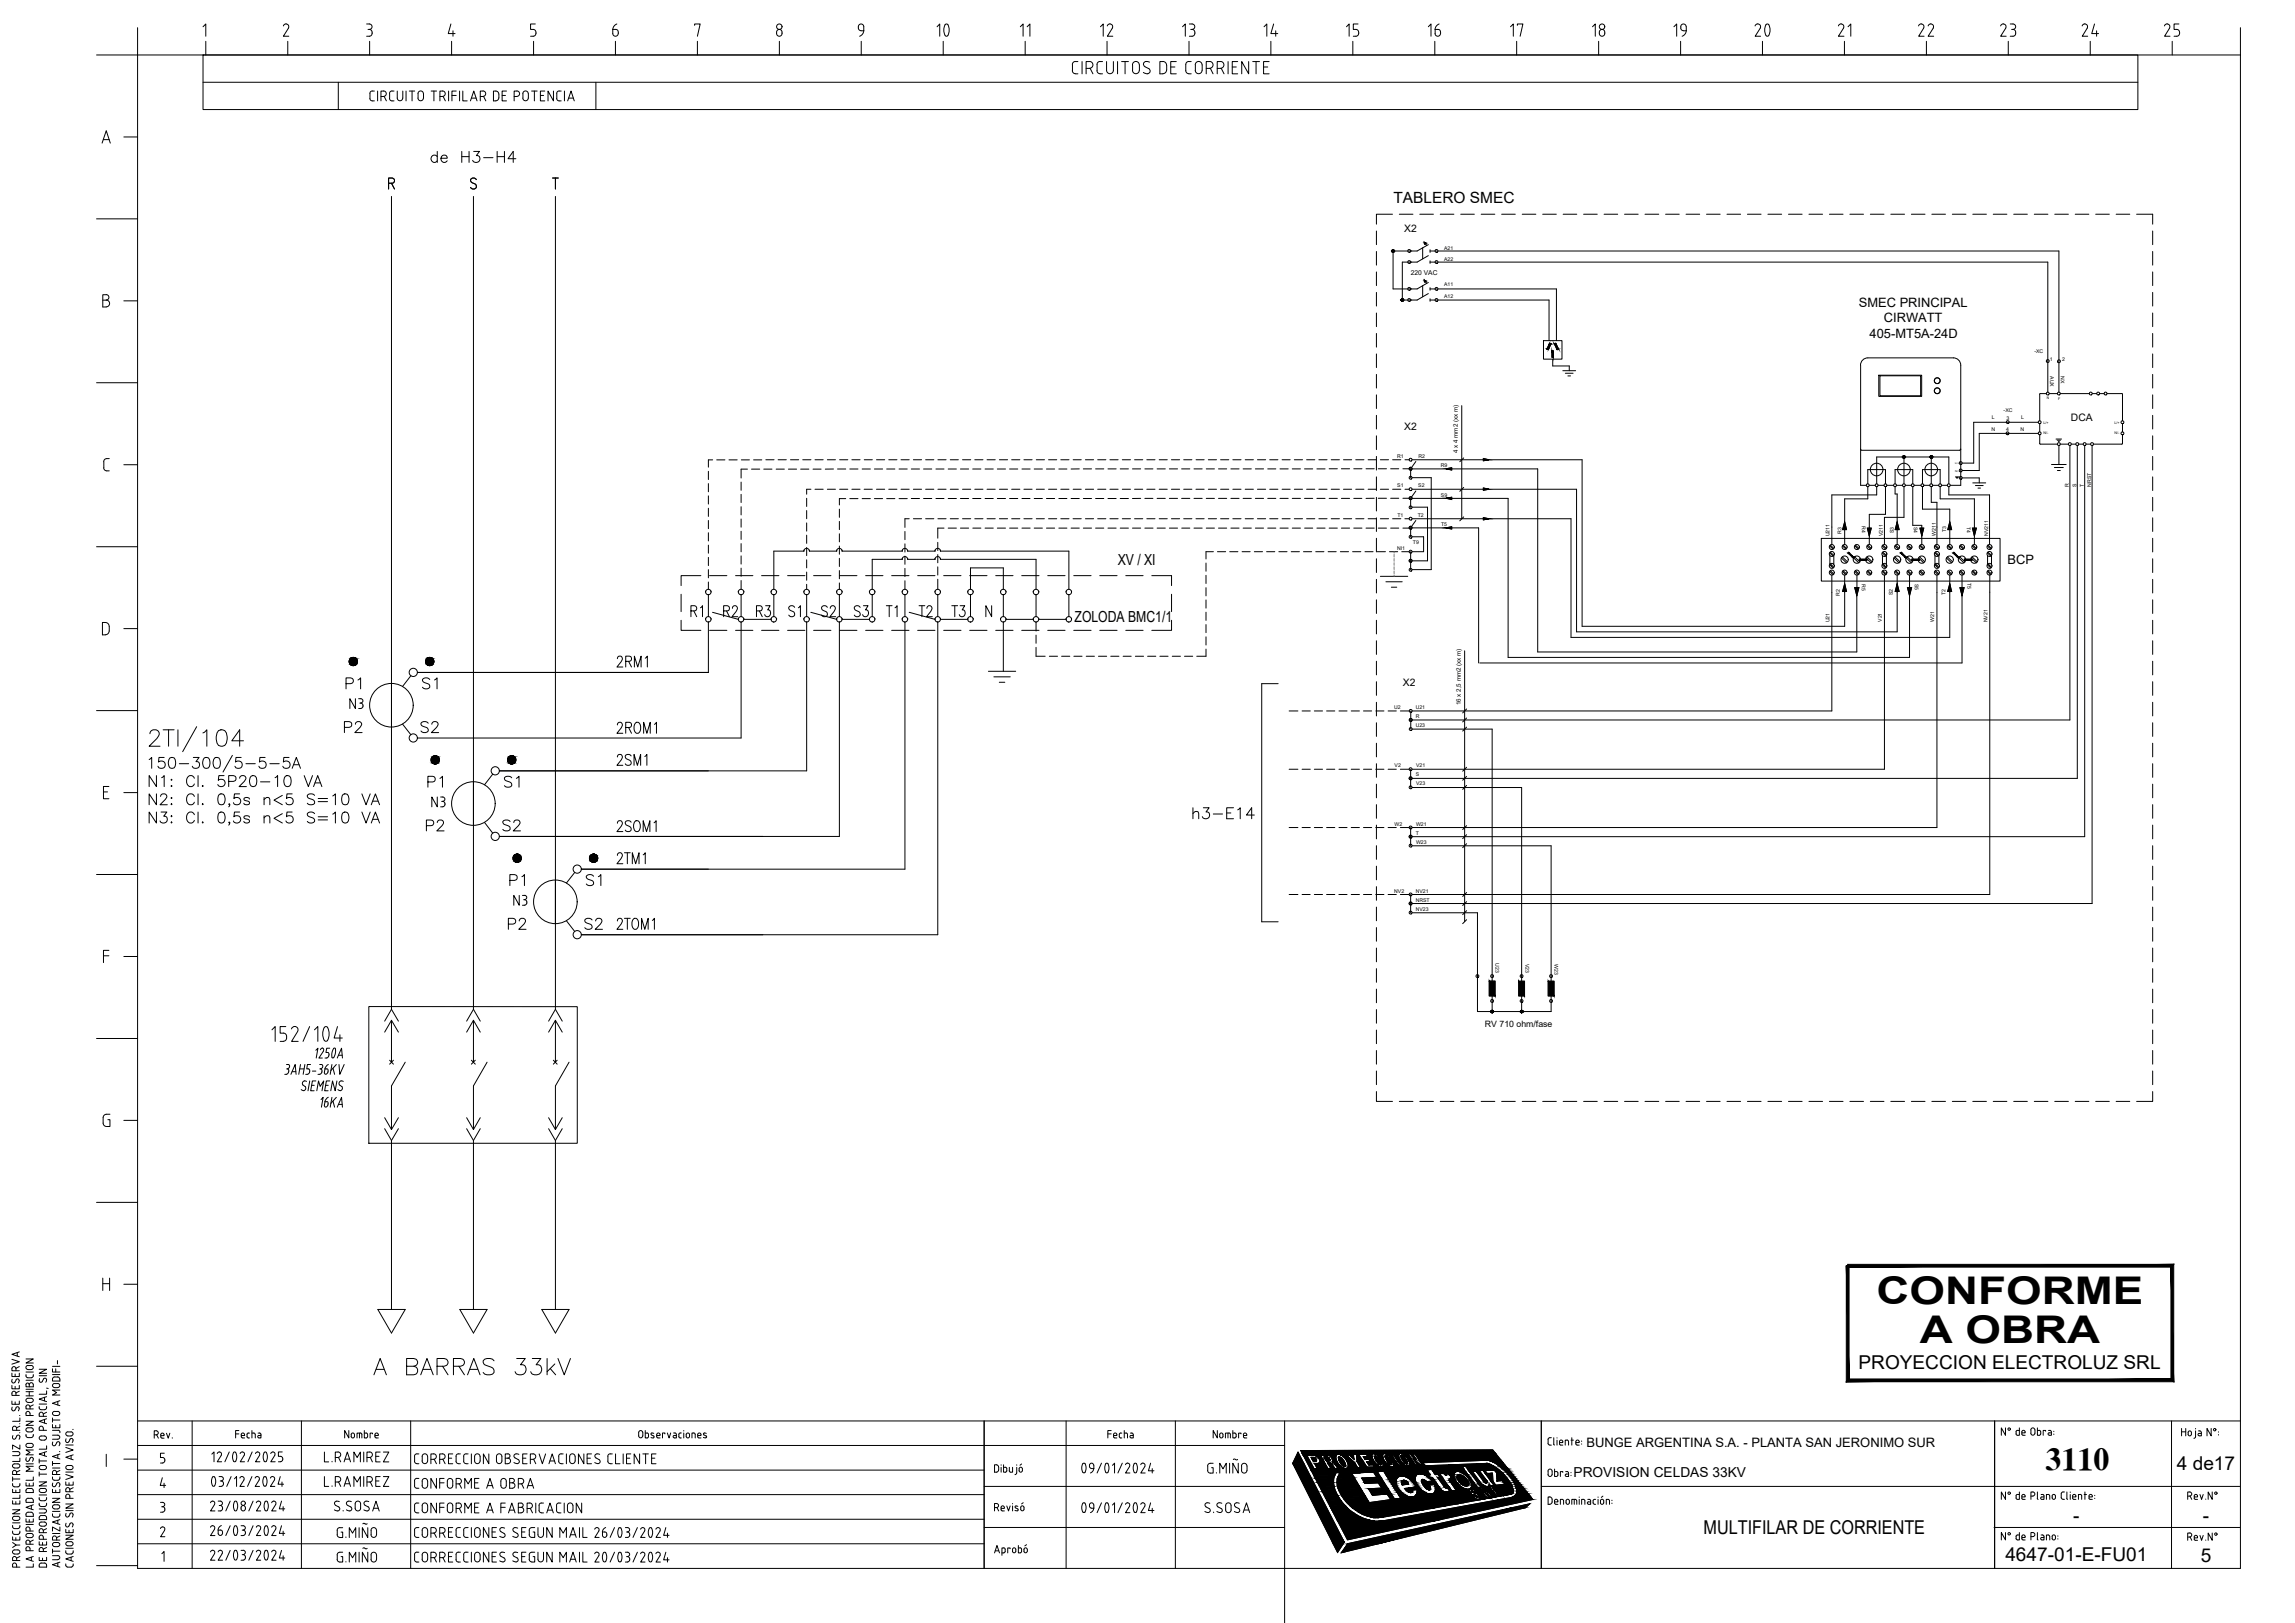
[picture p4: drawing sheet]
<svg xmlns="http://www.w3.org/2000/svg" width="420mm" height="297mm" viewBox="0 0 420 297" stroke-linecap="round" stroke-linejoin="round" font-family="sans-serif">
<defs><g id="words">
<g font-size="7.9">
<text x="168.6" y="8.8">10</text>
<text x="318.9" y="8.8">20</text>
</g>
<g font-size="7">
<text x="343.5" y="238.6">CONFORME</text>
<text x="351.5" y="245.8">A OBRA</text>
</g>
<text font-size="6.6" x="67.7" y="252.9">A BARRAS 33kV</text>
<text font-size="5.9" x="374.5" y="269.1">3110</text>
<g font-size="5.3">
<text x="111.1" y="7.8">6</text>
<text x="154.9" y="7.8">9</text>
<text x="200.7" y="7.8">12</text>
<text x="215.5" y="7.8">13</text>
<text x="230.4" y="7.8">14</text>
<text x="245.5" y="7.8">15</text>
<text x="260.7" y="7.8">16</text>
<text x="275.5" y="7.8">17</text>
<text x="290.7" y="7.8">18</text>
<text x="305.5" y="7.8">19</text>
<text x="335.5" y="7.8">21</text>
<text x="350.3" y="7.8">22</text>
<text x="365.5" y="7.8">23</text>
<text x="380.3" y="7.8">24</text>
<text x="395.5" y="7.8">25</text>
<text x="78" y="31">de H3-H4</text>
<text x="62.4" y="127.4">P1</text>
<text x="76.6" y="127.4">S1</text>
<text x="62.1" y="135.5">P2</text>
<text x="76.2" y="135.5">S2</text>
<text x="77.6" y="145.3">P1</text>
<text x="91.4" y="145.3">S1</text>
<text x="77.3" y="153.5">P2</text>
<text x="91" y="153.5">S2</text>
<text x="92.4" y="163.3">P1</text>
<text x="106.5" y="163.3">S1</text>
<text x="92.1" y="171.4">P2</text>
<text x="106.2" y="171.4">S2</text>
</g>
<g font-size="4.9">
<text x="189.8" y="7.8" transform="rotate(-90 189.8 7.8)">11</text>
<text x="125.6" y="113.9">R1</text>
<text x="131.6" y="113.9">R2</text>
<text x="137.6" y="113.9">R3</text>
<text x="143.6" y="113.9">S1</text>
<text x="149.6" y="113.9">S2</text>
<text x="155.6" y="113.9">S3</text>
<text x="161.2" y="113.9">T1</text>
<text x="167.2" y="113.9">T2</text>
<text x="173.2" y="113.9">T3</text>
<text x="63.1" y="130.9">N3</text>
<text x="78.3" y="148.9">N3</text>
<text x="217.7" y="151">h3-E14</text>
<text x="93.1" y="166.9">N3</text>
</g>
<g font-size="3.5">
<text x="340.3" y="250.5">PROYECCION ELECTROLUZ SRL</text>
<text x="398.5" y="269.1">4 de17</text>
<text x="311.9" y="280.8">MULTIFILAR DE CORRIENTE</text>
<text x="379.6" y="278.6">-</text>
<text x="403.3" y="278.6">-</text>
<text x="367.1" y="285.6">4647-01-E-FU01</text>
<text x="402.9" y="285.9">5</text>
</g>
<g font-size="2.8">
<text x="255.1" y="37.1">TABLERO SMEC</text>
<text x="204.6" y="103.5">XV / XI</text>
<text x="196.7" y="113.9">ZOLODA BMC1/1</text>
</g>
<text font-size="2.5" x="288.1" y="270.2">PROVISION CELDAS 33KV</text>
<g font-size="2.4">
<text x="340.3" y="56.1">SMEC PRINCIPAL</text>
<text x="344.9" y="59">CIRWATT</text>
<text x="342.3" y="61.8">405-MT5A-24D</text>
<text x="367.5" y="103.2">BCP</text>
<text x="290.4" y="264.7">BUNGE ARGENTINA S.A. - PLANTA SAN JERONIMO SUR</text>
</g>
<g font-size="1.9">
<text x="257.1" y="42.5">X2</text>
<text x="379.1" y="77.1">DCA</text>
<text x="257.1" y="78.7">X2</text>
<text x="256.8" y="125.6">X2</text>
</g>
<text font-size="1.6" x="271.8" y="188">RV 710 ohm/fase</text>
<text font-size="1.2" x="258.3" y="50.3">220 VAC</text>
<g font-size="1.1">
<text x="266.9" y="82.9" transform="rotate(-90 266.9 82.9)">4 x 4 mm2 (xx m)</text>
<text x="267.4" y="129.1" transform="rotate(-90 267.4 129.1)">16 x 2,5 mm2 (xx m)</text>
</g>
<g font-size=".9">
<text x="264.4" y="45.7">A21</text>
<text x="264.4" y="47.8">A22</text>
<text x="264.4" y="52.4">A11</text>
<text x="264.4" y="54.5">A12</text>
<text x="372.5" y="64.6">-XC</text>
<text x="375.3" y="66.1">1</text>
<text x="375.3" y="68.9" transform="rotate(90 375.3 68.9)">AUX</text>
<text x="377.3" y="68.8" transform="rotate(90 377.3 68.8)">NX</text>
<text x="377.5" y="66.1">2</text>
<text x="364.7" y="76.8">L</text>
<text x="366.8" y="75.3">-XC</text>
<text x="367.3" y="76.8">3</text>
<text x="370" y="76.8">L</text>
<text x="255.8" y="83.8">R1</text>
<text x="259.7" y="83.8">R2</text>
<text x="364.6" y="78.8">N</text>
<text x="367.3" y="78.8">4</text>
<text x="369.9" y="78.8">N</text>
<text x="255.8" y="89.2">S1</text>
<text x="259.7" y="89.1">S2</text>
<text x="263.8" y="85.4">R9</text>
<text x="378.8" y="89.1" transform="rotate(-90 378.8 89.1)">R</text>
<text x="380.2" y="89.1" transform="rotate(-90 380.2 89.1)">S</text>
<text x="381.5" y="89.1" transform="rotate(-90 381.5 89.1)">T</text>
<text x="382.8" y="89.1" transform="rotate(-90 382.8 89.1)">NRST</text>
<text x="255.8" y="94.6">T1</text>
<text x="259.5" y="94.6">T2</text>
<text x="263.8" y="90.9">S9</text>
<text x="255.8" y="100.6">NI1</text>
<text x="258.7" y="99.5">T9</text>
<text x="263.8" y="96.3">T5</text>
<text x="334.9" y="98.2" transform="rotate(-90 334.9 98.2)">U211</text>
<text x="337.1" y="97.7" transform="rotate(-90 337.1 97.7)">R3</text>
<text x="340.8" y="96.3" transform="rotate(90 340.8 96.3)">R4</text>
<text x="344.7" y="98.1" transform="rotate(-90 344.7 98.1)">V211</text>
<text x="346.7" y="97.6" transform="rotate(-90 346.7 97.6)">S3</text>
<text x="350.4" y="96.4" transform="rotate(90 350.4 96.4)">S4</text>
<text x="354.4" y="98.1" transform="rotate(-90 354.4 98.1)">W211</text>
<text x="356.3" y="97.4" transform="rotate(-90 356.3 97.4)">T3</text>
<text x="360.1" y="96.5" transform="rotate(90 360.1 96.5)">T4</text>
<text x="364" y="98.1" transform="rotate(-90 364 98.1)">NV211</text>
<text x="340.9" y="106.9" transform="rotate(90 340.9 106.9)">R5</text>
<text x="350.6" y="106.9" transform="rotate(90 350.6 106.9)">S5</text>
<text x="360.2" y="106.7" transform="rotate(90 360.2 106.7)">T5</text>
<text x="334.9" y="113.9" transform="rotate(-90 334.9 113.9)">U21</text>
<text x="336.8" y="109" transform="rotate(-90 336.8 109)">R2</text>
<text x="344.5" y="113.8" transform="rotate(-90 344.5 113.8)">V21</text>
<text x="346.5" y="109" transform="rotate(-90 346.5 109)">S2</text>
<text x="354.1" y="113.8" transform="rotate(-90 354.1 113.8)">W21</text>
<text x="356.2" y="108.9" transform="rotate(-90 356.2 108.9)">T2</text>
<text x="363.9" y="113.9" transform="rotate(-90 363.9 113.9)">NV21</text>
<text x="255.2" y="129.8">U2</text>
<text x="259.2" y="129.8">U21</text>
<text x="259.2" y="131.4">R</text>
<text x="259.2" y="133.1">U23</text>
<text x="255.3" y="140.4">V2</text>
<text x="259.2" y="142.1">S</text>
<text x="259.2" y="140.4">V21</text>
<text x="259.2" y="143.7">V23</text>
<text x="255.3" y="151.1">W2</text>
<text x="259.2" y="152.7">T</text>
<text x="259.2" y="151.1">W21</text>
<text x="259.2" y="154.4">W23</text>
<text x="255.2" y="163.4">NV2</text>
<text x="259.2" y="163.4">NV21</text>
<text x="259.2" y="165">NRST</text>
<text x="259.2" y="166.7">NV23</text>
<text x="273.8" y="176.3" transform="rotate(90 273.8 176.3)">U23</text>
<text x="279.3" y="176.4" transform="rotate(90 279.3 176.4)">V23</text>
<text x="284.6" y="176.4" transform="rotate(90 284.6 176.4)">W23</text>
</g>
<g font-size=".7">
<text x="374.1" y="77.6">L/+</text>
<text x="374.7" y="73.1">N</text>
<text x="376.8" y="73.1">F</text>
<text x="387.1" y="77.6">L/+</text>
<text x="374.1" y="79.5">N/-</text>
<text x="387.1" y="79.5">N/-</text>
</g>
<g font-size=".5">
<text x="357.9" y="84.9">L/+</text>
<text x="357.9" y="86.3">N/-</text>
</g>
</g></defs>
<!-- layer: 0 -->
<g fill="none" stroke="#000" stroke-width=".18">
<path d="M25.2 10.1h385v276.9h-385zM71.1 33.5h.7a.49 .49 0 0 0 .4-.4 .49 .49 0 0 0-.4-.5h-.7v2M71.7 33.5l.5 1.1M87.2 32.9a.52 .52 0 0 0-.7-.3 .52 .52 0 0 0-.3 .7l.7 .3a.51 .51 0 0 1 .3 .7 .51 .51 0 0 1-.7 .3l-.4-.3M101.2 32.6h1M101.7 32.6v2M254.9 39.2h-2.9v1.8M256.2 39.2h2.5M259.9 39.2h2.5M263.7 39.2h2.5M267.4 39.2h2.5M271.2 39.2h2.5"/>
<path d="M274.9 39.2h2.5M278.7 39.2h2.5M282.4 39.2h2.5M286.2 39.2h2.5M289.9 39.2h2.5M293.7 39.2h2.5M297.4 39.2h2.5M301.2 39.2h2.5M304.9 39.2h2.5M308.7 39.2h2.5M312.4 39.2h2.5M316.2 39.2h2.5"/>
<path d="M319.9 39.2h2.5M323.7 39.2h2.5M327.4 39.2h2.5M331.2 39.2h2.5M334.9 39.2h2.5M338.7 39.2h2.5M342.4 39.2h2.5M346.2 39.2h2.5M349.9 39.2h2.5M353.7 39.2h2.5M357.4 39.2h2.5M361.2 39.2h2.5"/>
<path d="M364.9 39.2h2.5M368.7 39.2h2.5M372.4 39.2h2.5M376.2 39.2h2.5M379.9 39.2h2.5M383.7 39.2h2.5M387.4 39.2h2.5M391.2 39.2h2.9v1.8M252 42.3v2.5M252 46v2.5M252 49.8v2.5M252 53.5v2.5"/>
<path d="M252 57.3v2.5M394.1 42.3v2.5M394.1 46v2.5M394.1 49.8v2.5M394.1 53.5v2.5M394.1 57.3v2.5M252 61v2.5M252 64.8v2.5M252 68.5v2.5M252 72.3v2.5M252 76v2.5M252 79.8v2.5"/>
<path d="M394.1 61v2.5M394.1 64.8v2.5M394.1 68.5v2.5M394.1 72.3v2.5M394.1 76v2.5M394.1 79.8v2.5M129.7 84.2v1.3M129.7 86.3v1.5M129.7 88.5v1.5M129.7 90.7v1.6M129.7 93v1.5M129.7 95.3v1.5"/>
<path d="M129.7 97.5v1.5M129.7 99.8v1.4M135.7 85.9v1.6M135.7 88.2v1.5M135.7 90.5v1.5M135.7 92.7v1.5M135.7 95v1.5M135.7 97.2v1.5M135.7 99.5v1.5M147.7 89.5v1M147.7 91.2v1.5M147.7 93.4v1.5"/>
<path d="M147.7 95.7v1.5M147.7 97.9v1.5M153.7 91.3v1.1M153.7 93.2v1.5M153.7 95.4v1.5M153.7 97.7v1.5M153.7 99.9v1.5M165.7 94.9v1.6M165.7 97.3v1.5M165.7 99.5v1.5M171.7 96.7v1.8M171.7 99.3v1.5"/>
<path d="M252 83.5v2.5M252 87.3v2.5M252 91v2.5M252 94.8v2.5M252 98.5v2.5M394.1 83.5v2.5M394.1 87.3v2.5M394.1 91v2.5M394.1 94.8v2.5M394.1 98.5v2.5M128.3 105.4h-3.6v1.8M129.2 108.4h.1"/>
<path d="M129.7 113.9v9.2h-53.3M129.7 102v1.5M129.7 104.3v1.5M129.7 106.5v1.4M129.9 105.4h3.2M130.2 108.4h.1M134.7 105.4h3.1M135.2 108.4h.1M135.7 113.9v21.2h-59.3M135.7 101.7v1.5M135.7 104v1.5M135.7 106.2v1.7"/>
<path d="M136.2 108.4h.1M139.4 105.4h3.2M141.2 108.4h.1M142.2 108.4h.1M144.2 105.4h3.2M147.2 108.4h.1M147.2 100.9h.1M147.2 100.9h-5.5v7M147.2 100.9a.5 .5 0 0 1 .5-.5 .5 .5 0 0 1 .5 .5M147.7 113.9v27.2h-56.3M147.7 100.2v1.5M147.7 102.5v1.4"/>
<path d="M147.7 104.7v1.5M147.7 106.9v1M148.2 108.4h.1M148.2 100.9h.1M148.2 100.9h5M148.9 105.4h3.2M153.2 100.9a.5 .5 0 0 1 .5-.5 .5 .5 0 0 1 .5 .5M153.2 108.4h.1M153.2 100.9h.1M153.7 113.9v39.2h-62.3M153.7 102.2v1.5M153.7 104.4v1.5"/>
<path d="M153.7 106.7v1.2M153.7 115.4h3.2M153.7 105.4h3.2M154.2 108.4h.1M154.2 100.9h.1M154.2 100.9h11M158.5 105.4h3.1M159.2 108.4h.1M160.2 108.4h.1M163.2 105.4h3.2M165.2 100.9a.5 .5 0 0 1 .5-.5 .5 .5 0 0 1 .5 .5M165.2 102.4a.5 .5 0 0 1 .5-.5 .5 .5 0 0 1 .5 .5"/>
<path d="M165.2 108.4h.1M165.2 100.9h.1M165.2 102.4h.1M165.2 102.4h-5.5v5.5M165.7 113.9v45.2h-59.3M165.7 101.8v1.5M165.7 104v1.5M165.7 106.3v1.6M166.2 108.4h.1M166.2 100.9h.1M166.2 102.4h.1M166.2 102.4h5"/>
<path d="M166.2 100.9h5M168 105.4h3.2M171.2 100.9a.5 .5 0 0 1 .5-.5 .5 .5 0 0 1 .5 .5M171.2 102.4a.5 .5 0 0 1 .5-.5 .5 .5 0 0 1 .5 .5M171.2 108.4h.1M171.2 100.9h.1M171.2 102.4h.1M171.7 113.9v57.2h-65.2M171.7 101.5v1.5M171.7 103.7v1.5M171.7 106v1.9M172.2 108.4h.1"/>
<path d="M172.2 100.9h.1M172.2 102.4h.1M172.2 102.4h17.5v5.5M172.2 100.9h23.5v7M172.8 105.4h3.1M177.2 108.4h.1M177.5 115.4h3.2M177.5 105.4h3.2M177.7 107.9v-4h6v4M178.2 108.4h.1M181.5 110.9v2l-1-2v2M182.3 115.4h3.2"/>
<path d="M182.3 105.4h3.2M183.2 113.4h.1M183.2 108.4h.1M183.7 108.9v4M183.7 113.9v9M184.2 113.4h.1M184.2 108.4h.1M184.2 113.4h5M187 115.4h3.2M187 105.4h3.2M189.2 113.4h.1M189.2 108.4h.1"/>
<path d="M189.7 108.9v4M189.7 113.9v1.6M189.7 116.2v1.5M189.7 118.5v1.6h1.6M190.2 113.4h.1M190.2 108.4h.1M190.2 113.4h5M191.8 115.4h3.2M191.8 105.4h3.2M195.2 113.4h.1M195.2 108.4h.1M195.7 108.9v4"/>
<path d="M196.2 113.4h.1M196.2 108.4h.1M196.6 115.4h3.1M196.6 105.4h3.1M201.3 115.4h3.2M201.3 105.4h3.2M206.1 115.4h3.2M206.1 105.4h3.2M210.9 105.4h3.6v1.8M214.5 113.5v1.9h-3.6M214.5 108.8v3.1M220.8 101v1.3"/>
<path d="M220.8 103v1.5M220.8 105.3v1.5M220.8 107.6v1.5M220.8 109.8v1.5M220.8 112v1.5M220.8 114.3v1.5M220.8 116.6v1.5M220.8 118.8v1.3h-1.7M252 102.3v2.5M252 106v2.5M252 109.8v2.5M252 113.5v2.5"/>
<path d="M252 117.3v2.5M252.7 105.5h5M253.7 106.5h3M254.7 107.5h1M394.1 102.3v2.5M394.1 106v2.5M394.1 109.8v2.5M394.1 113.5v2.5M394.1 117.3v2.5M73.7 132.5l1.5 2M75.2 123.7l-1.5 1.9M181 122.9h4.9"/>
<path d="M181.9 123.9h3.1M182.9 124.9h1.1M192.1 120.1h1.5M194.4 120.1h1.5M196.6 120.1h1.5M198.9 120.1h1.5M201.1 120.1h1.5M203.3 120.1h1.6M205.6 120.1h1.5M207.9 120.1h1.5M210.1 120.1h1.5M212.3 120.1h1.5"/>
<path d="M214.6 120.1h1.5M216.9 120.1h1.5M234 125.1h-3v43.6h3M252 121v2.5M252 124.8v2.5M252 128.5v2.5M252 132.3v2.5M252 136v2.5M252 139.8v2.5M394.1 121v2.5M394.1 124.8v2.5M394.1 128.5v2.5"/>
<path d="M394.1 132.3v2.5M394.1 136v2.5M394.1 139.8v2.5M88.7 150.5l1.5 2M90.2 141.7l-1.5 1.9M105.2 159.7l-1.5 1.9M252 143.5v2.5M252 147.3v2.5M252 151v2.5M252 154.8v2.5M252 158.5v2.5M394.1 143.5v2.5"/>
<path d="M394.1 147.3v2.5M394.1 151v2.5M394.1 154.8v2.5M394.1 158.5v2.5M103.7 168.5l1.5 2M252 162.3v2.5M252 166v2.5M252 169.8v2.5M252 173.5v2.5M252 177.3v2.5M394.1 162.3v2.5M394.1 166v2.5"/>
<path d="M394.1 169.8v2.5M394.1 173.5v2.5M394.1 177.3v2.5M49.8 188.5l.6-.6v2.7M51.3 190.6h.6M51.9 189.1a.77 .77 0 0 1 .6 .7 .77 .77 0 0 1-.6 .8M52.3 187.9h-1v1.2h.6M53.4 188.3a.61 .61 0 0 1 .8-.4 .61 .61 0 0 1 .3 .9l-1.1 1.8h1.2M56.7 187.9l-1.2 2.7M57.6 188.5l.6-.6v2.7M59.4 190.4a2.29 2.29 0 0 1 .1-2.5h.3a2.35 2.35 0 0 1 .2 2.5M59.4 190.4a.37 .37 0 0 0 .6 0"/>
<path d="M61.8 187.9l-.6 2.1h1.5M62.2 189.4v1.2M70.4 186.9l1.3-2.2 1.2 2.2M71.3 194l.7 .8M71.7 186.7v7.7M71.7 186.7l-1.3 2.2M71.7 186.7l1.2 2.2M72 194l-.7 .8M74.2 194.4l-2.5 4.3v8M85.4 186.9l1.3-2.2 1.2 2.2M86.3 194l.7 .8M86.7 186.7v7.7"/>
<path d="M86.7 186.7l-1.3 2.2M86.7 186.7l1.2 2.2M87 194l-.7 .8M89.2 194.4l-2.5 4.3v8M100.4 186.9l1.3-2.2 1.2 2.2M101.3 194l.7 .8M101.7 186.7v7.7M101.7 186.7l-1.3 2.2M101.7 186.7l1.2 2.2M102 194l-.7 .8M104.2 194.4l-2.5 4.3v8M252 199.8v1.8h2.9"/>
<path d="M252 181v2.5M252 184.8v2.5M252 188.5v2.5M252 192.3v2.5M252 196v2.5M394.1 199.8v1.8h-2.9M394.1 181v2.5M394.1 184.8v2.5M394.1 188.5v2.5M394.1 192.3v2.5M394.1 196v2.5M70.4 206.6l1.3 2.1 1.2-2.1"/>
<path d="M70.4 204.6l1.3 2.1M72.9 204.6l-1.2 2.1M85.4 206.6l1.3 2.1 1.2-2.1M85.4 204.6l1.3 2.1M87.9 204.6l-1.2 2.1M100.4 206.6l1.3 2.1 1.2-2.1M100.4 204.6l1.3 2.1M102.9 204.6l-1.2 2.1M256.2 201.6h2.5M259.9 201.6h2.5M263.7 201.6h2.5M267.4 201.6h2.5"/>
<path d="M271.2 201.6h2.5M274.9 201.6h2.5M278.7 201.6h2.5M282.4 201.6h2.5M286.2 201.6h2.5M289.9 201.6h2.5M293.7 201.6h2.5M297.4 201.6h2.5M301.2 201.6h2.5M304.9 201.6h2.5M308.7 201.6h2.5M312.4 201.6h2.5"/>
<path d="M316.2 201.6h2.5M319.9 201.6h2.5M323.7 201.6h2.5M327.4 201.6h2.5M331.2 201.6h2.5M334.9 201.6h2.5M338.7 201.6h2.5M342.4 201.6h2.5M346.2 201.6h2.5M349.9 201.6h2.5M353.7 201.6h2.5M357.4 201.6h2.5"/>
<path d="M361.2 201.6h2.5M364.9 201.6h2.5M368.7 201.6h2.5M372.4 201.6h2.5M376.2 201.6h2.5M379.9 201.6h2.5M383.7 201.6h2.5M387.4 201.6h2.5M69.2 239.7h5l-2.5 4.3zM84.2 239.7h5l-2.5 4.3zM99.2 239.7h5l-2.5 4.3zM25.2 260.1h385"/>
<path d="M25.2 264.5h210M25.2 278.1h155M25.2 273.5h155M25.2 269.1h155M35.2 260.1v26.9M55.2 260.1v26.9M75.2 260.1v26.9M180.2 272h55M180.2 279.6h55M180.2 260.1v26.9M195.2 260.1v26.9M215.2 260.1v26.9"/>
<path d="M235.2 260.1v36.9M237.6 265.8l8.5 16.4-1.2 1.9-8.2-16.3zM238.1 265.5l35.2-.1 7.3 9-33.9 7.4zM239.3 266.4h1.4a.99 .99 0 0 1 .8 1.3l-.9 .1 .6 1.1h-.6zM240.1 266.7l.6 .1 .3 .4-.1 .2-.4 .1zM243.3 266.9l-.3-.2h-.6l.5 .7h.3M243.3 266.9l.1 .3-.2 .2M243.8 267.9l.6 .9h.6l-.6-.9M243.9 267.6l.5 .3M243.9 267.5a.98 .98 0 0 0-.7-1.2l-1.5 .1 1.5 2.5 .5-.1-.6-1h.4l.3 .1M244.7 266.3a1.66 1.66 0 0 1 1.8 1.1 .87 .87 0 0 1-.1 1.4 2.27 2.27 0 0 1-1.8-2.3zM245.1 266.7a1.75 1.75 0 0 1 1.2 1.7 1.75 1.75 0 0 1-1.2-1.7z"/>
<path d="M246.4 266.3l.6-.1 .9 .8-.1-.8h.5l.1 1.3 .7 1.1h-.6l-.5-.9zM247.5 269.6l3.9-.2 .7 1-2.8 .1 .6 1 2.4-.1 .6 .9-2.4 .2 .8 1.2 2.6-.3 .7 1.1-3.9 .5zM248.7 266.2l1.4-.1 .3 .5h-.8l.3 .5h.7l.3 .4h-.7l.4 .6h.8l.2 .4h-1.3zM251.9 277.8h.1M252.2 269.4l1.1-.1 3.2 4.9-1.2 .2zM252.6 266.8l-.1-.2a1.12 1.12 0 0 0-1.2-.5 1.94 1.94 0 0 0 1 2.2 .58 .58 0 0 0 .9 0l-.1-.7h-.4l.1 .4a1.76 1.76 0 0 1-1.1-1.5l.5 .4 .4-.1M254.4 266.6a1.12 1.12 0 0 0-1.2-.5 1.94 1.94 0 0 0 1.1 2.1 .58 .58 0 0 0 .9 .1l-.1-.7M254.4 266.6l.1 .2M254.5 266.8h-.3l-.6-.3a1.76 1.76 0 0 0 1.1 1.5v-.4h.4M254.6 266.1h.5l1.4 2.1h-.5zM256.2 266.1a1.65 1.65 0 0 1 1.8 1.3v.6l-.1 .2a1.65 1.65 0 0 1-1.8-1.4v-.6zM256.5 266.3a1.7 1.7 0 0 1 1.1 1.6 1.7 1.7 0 0 1-1.1-1.6z"/>
<path d="M257.1 272.4l.3 .3a.9 .9 0 0 0 1.2 .3v-.3M257.7 266.1h.4l1.2 1.1-.7-1.1h.4l1.3 1.9-.3 .1-1.3-1.1 .8 1.1-.4 .1zM257.9 271.6a.81 .81 0 0 0-1.2-.5v.7l1.2-.2M259.2 272.1a3.2 3.2 0 0 0-2.8-1.9 1.26 1.26 0 0 0-.5 2 2.95 2.95 0 0 0 2.9 1.7 1.05 1.05 0 0 0 .6-1.3M259.2 272.1l-2 .3M259.4 272.6l-.8 .1M261.2 271.2l1-.2a2.79 2.79 0 0 0-2.5-1.3 1.02 1.02 0 0 0-.5 1.5 2.99 2.99 0 0 0 3.2 2.1 1.2 1.2 0 0 0 .2-1.6M261.2 271.2a.69 .69 0 0 0-.9-.4 2.03 2.03 0 0 0 1.4 1.9l.2-.3-.2-.6M262.6 271.7l-.9 .1M263.7 272.5a1.26 1.26 0 0 0 1.3 .5M264.4 272.1l.6 .2 .5 .7-.6 .1M264.4 272.1l-1.2-1.7h.4l-.4-.6h-.5l-.6-.9-.9 .1 .7 .9h-.4l.4 .6h.4l1.5 2.1"/>
<path d="M265.1 269.6h-.3l-.1 .4-.3-.3h-.8l2.2 3.2 .8-.1-1.3-1.9 .1-.3 .4-.1M265.1 269.6l.7 .9M266.4 269.5a1.43 1.43 0 0 1 1.6 .3 2.92 2.92 0 0 1 1.4 2.3l-.2 .3a1.43 1.43 0 0 1-1.7-.3 2.92 2.92 0 0 1-1.3-2.3zM266.9 270.1v-.2h.5v.1l.4 .1v.1h.1v.1h.2l.1 .3h.2v.1h.1v.2h.1v.1l.2 .1-.1 .1 .1 .1-.1 .1 .2 .1-.2 .4h-.2l-.1 .1v-.1l-.2 .1v-.2h-.4v-.1h-.1v-.2l-.3-.1v-.1h-.2l.1-.1-.3-.2v-.2h-.2l.1-.2-.2-.2 .1-.1v-.2h.1M267.6 268.4l.7-.1 2.8 3.9-.6 .1zM269 272.7l.4-.2 .4 .1 .3 .4-.3 .1-.3-.2-.1 .1 .2 .1 .8 .2 .6 .7-.1 .3a.57 .57 0 0 1-.8 0l-.4-.5 .3-.1 .4 .3a.65 .65 0 0 0-.8-.4l-.6-.7zM269.5 269.2h.7l1.4 1.9 .2 .2 .4 .1 .1-.3-1.5-1.9 .7-.1 2 2.8-.6 .1-.3-.4v.3a.74 .74 0 0 1-1.1-.1l-.3-.3zM269.5 272.5h.1M271 274.1l.3-.1 .2 .3h-.2zM271.7 272.5l.2 .1M271.7 272.5h-.4l.4 .6 .4-.1-.2-.4M271.8 269.1l1.7-.1 .5 .5 .1 1.6 .9-.1 .5 .6-1.6 .3-.6-.8-.1-1.5-.9 .1z"/>
<path d="M272.4 273v.1l.2 .1 .7 .8-.4 .1-.5-.6M272.4 273v-.1a.92 .92 0 0 0-1.4-.5v.2l1.2 1.6 .4-.1-.5-.7h.3M272.6 267.9l-11.8 .4-.3-.6 11.7-.4a8.2 8.2 0 0 1 5.4 5.1 1.22 1.22 0 0 1-.9 1.7l-23.2 4.2a8.2 8.2 0 0 1-7.6-3.1 6.3 6.3 0 0 1-1.7-4.6l.6-1.3 .5 .2a3.7 3.7 0 0 0 .4 4.3 8.6 8.6 0 0 0 6.2 4M272.6 267.9a7.9 7.9 0 0 1 4.5 5l-.2 .4-.5 .2-23.3 4.2-1.2 .1M272.7 272.1h.4l1.1 1.4 .5-.1 .2 .3-.8 .1zM273.1 273.7l.3-.1 .2 .3-.2 .1zM274.8 273.4h.2l.3 .2-.3 .1zM282.2 272h127.9M282.2 260.1v26.9M365.1 279.6h45M365.2 260.1v26.9M397.6 260.1v26.9"/>
<path d="M25.2 282.5h155M246.7 282.5l33.4-7.3-.8 .7-33.7 8.3z"/>
<circle cx="129.7" cy="108.3" r=".5"/>
<circle cx="135.7" cy="108.3" r=".5"/>
<circle cx="141.7" cy="108.3" r=".5"/>
<circle cx="147.7" cy="108.3" r=".5"/>
<circle cx="153.7" cy="108.3" r=".5"/>
<circle cx="159.7" cy="108.3" r=".5"/>
<circle cx="165.7" cy="108.3" r=".5"/>
<circle cx="171.7" cy="108.3" r=".5"/>
<circle cx="177.7" cy="108.3" r=".5"/>
<circle cx="183.7" cy="108.3" r=".5"/>
<circle cx="183.7" cy="113.3" r=".5"/>
<circle cx="189.7" cy="113.3" r=".5"/>
<circle cx="189.7" cy="108.3" r=".5"/>
<circle cx="195.7" cy="108.3" r=".5"/>
<circle cx="195.7" cy="113.3" r=".5"/>
<circle cx="64.7" cy="121.1" r=".75"/>
<circle cx="71.7" cy="129.1" r="4"/>
<circle cx="78.7" cy="121.1" r=".75"/>
<circle cx="79.7" cy="139.1" r=".75"/>
<circle cx="93.7" cy="139.1" r=".75"/>
<circle cx="86.7" cy="147.1" r="4"/>
<circle cx="94.7" cy="157.1" r=".75"/>
<circle cx="108.7" cy="157.1" r=".75"/>
<circle cx="101.7" cy="165.1" r="4"/>
</g>
<!-- layer: AUXILIAR -->
<g fill="none" stroke="#000" stroke-width=".18">
<path d="M129.7 84.2h.8M131.2 84.2h1.5M133.5 84.2h1.5M135.7 85.9h1.1M135.7 84.2h1.5M137.6 85.9h1.5M138 84.2h1.5M139.8 85.9h1.5M140.2 84.1h1.5M142.1 85.9h1.5M142.5 84.1h1.5M144.3 85.9h1.5"/>
<path d="M144.7 84.1h1.5M146.6 85.9h1.5M147 84.1h1.5M147.7 89.5h.8M148.8 85.9h1.5M149.2 84.1h1.5M149.2 89.5h1.5M151.5 84.1h1.5M151.5 89.5h1.5M152.6 85.8l-1.5 .1M153.3 85.8h1.5M153.7 91.3h1.1"/>
<path d="M153.7 84.1h1.5M153.7 89.5h1.5M155.6 85.8h1.5M155.6 91.3h1.5M156 84.1h1.5M156 89.5h1.5M157.8 85.8h1.5M157.8 91.3h1.5M158.2 89.5h1.5M158.2 84.1h1.5M160.1 85.8h1.5M160.1 91.3h1.5"/>
<path d="M160.5 84.1h1.5M160.5 89.5h1.5M162.3 85.8h1.5M162.3 91.3h1.5M162.7 84.1h1.5M162.7 89.5h1.5M164.6 85.8h1.5M164.6 91.3h1.5M165 84.1h1.5M165 89.5h1.5M165.7 94.9h.8M166.8 85.8h1.5"/>
<path d="M166.8 91.2h1.5M167.2 84.1h1.5M167.2 89.5h1.5M167.2 94.9h1.5M169.1 85.8h1.5M169.1 91.2h1.5M169.5 84.1h1.5M169.5 89.5h1.5M169.5 94.9h1.5M171.3 85.8h1.5M171.3 91.2h1.5M171.7 96.7h1.1"/>
<path d="M171.7 84.1h1.5M171.7 89.5h1.5M171.7 94.9h1.5M173.6 85.8h1.5M173.6 91.2h1.5M173.6 96.7h1.5M174 84.1h1.5M174 89.5h1.5M174 94.9h1.5M175.8 85.8h1.5M175.8 91.2h1.5M175.8 96.7h1.5"/>
<path d="M176.2 84.1h1.5M176.2 89.5h1.5M176.2 94.9h1.5M178.1 85.8h1.5M178.1 91.2h1.5M178.1 96.7h1.5M178.5 84.1h1.5M178.5 89.5h1.5M178.5 94.9h1.5M180.3 85.8h1.5M180.3 91.2h1.5M180.3 96.7h1.5"/>
<path d="M180.7 84.1h1.5M180.7 89.5h1.5M180.7 94.9h1.5M182.6 85.8h1.5M182.6 91.2h1.5M182.6 96.7h1.5M183 84.1h1.5M183 89.5h1.5M183 94.9h1.5M184.8 85.8h1.5M184.8 91.2h1.5M184.8 96.7h1.5"/>
<path d="M185.2 84.1h1.5M185.2 89.5h1.5M185.2 94.9h1.5M187.1 85.8h1.5M187.1 91.2h1.5M187.1 96.7h1.5M187.5 84.1h1.5M187.5 89.5h1.5M187.5 94.9h1.5M189.3 85.8h1.5M189.3 91.2h1.5M189.3 96.7h1.5"/>
<path d="M189.7 84.1h1.5M189.7 89.5h1.5M189.7 94.9h1.5M191.6 85.8h1.5M191.6 91.2h1.5M191.6 96.7h1.5M192 84.1h1.5M192 89.5h1.5M192 94.9h1.5M193.8 85.8h1.5M193.8 91.2h1.5M193.8 96.7h1.5"/>
<path d="M194.2 84.1h1.5M194.2 89.5h1.5M194.2 94.9h1.5M196.1 91.2h1.5M196.1 96.7h1.5M196.4 94.9h1.6M196.5 84.1h1.5M196.5 89.5h1.5M197.6 85.8h-1.5M198.3 85.8h1.5M198.3 91.2h1.5M198.3 96.7h1.5"/>
<path d="M198.7 84.1h1.5M198.7 89.5h1.5M198.7 94.9h1.5M200.6 85.8h1.5M200.6 91.2h1.5M200.6 96.7h1.5M201 84.1h1.5M201 89.5h1.5M201 94.9h1.5M202.8 85.8h1.5M202.8 91.2h1.5M202.8 96.7h1.5"/>
<path d="M203.2 84.1h1.5M203.2 89.5h1.5M203.2 94.9h1.5M205.1 85.8h1.5M205.1 91.2h1.5M205.1 96.7h1.5M205.5 84.1h1.5M205.5 89.5h1.5M205.5 94.9h1.5M207.3 85.8h1.5M207.3 96.7h1.5M207.7 84.1h1.5"/>
<path d="M207.7 89.5h1.5M207.7 94.9h1.5M208.8 91.2h-1.5M209.6 85.8h1.5M209.6 91.2h1.5M209.6 96.7h1.5M210 84.1h1.5M210 89.5h1.5M210 94.9h1.5M211.8 85.8h1.5M211.8 91.2h1.5M211.8 96.7h1.5"/>
<path d="M212.2 84.1h1.5M212.2 89.5h1.5M212.2 94.9h1.5M214.1 85.8h1.5M214.1 91.2h1.5M214.1 96.7h1.5M214.5 84.1h1.5M214.5 89.5h1.5M214.5 94.9h1.5M216.3 85.8h1.5M216.3 91.2h1.5M216.3 96.7h1.5"/>
<path d="M216.7 84.1h1.5M216.7 89.5h1.5M216.7 94.9h1.5M218.6 85.8h1.5M218.6 91.2h1.5M218.6 96.7h1.5M218.9 89.5h1.6M218.9 94.9h1.6M219 84.1h1.5M220.8 85.8h1.5M220.8 91.2h1.5M220.8 96.7h1.5"/>
<path d="M221.2 84.1h1.5M221.2 89.5h1.5M221.2 94.9h1.5M223.1 85.8h1.5M223.1 91.2h1.5M223.1 96.7h1.5M223.5 84.1h1.5M223.5 89.5h1.5M223.5 94.9h1.5M225.3 85.8h1.5M225.3 91.2h1.5M225.3 96.7h1.5"/>
<path d="M225.7 84.1h1.5M225.7 89.5h1.5M225.7 94.9h1.5M227.6 85.8h1.5M227.6 91.2h1.5M227.6 96.7h1.5M228 84.1h1.5M228 89.5h1.5M228 94.9h1.5M229.8 85.8h1.5M229.8 91.2h1.5M229.8 96.7h1.5"/>
<path d="M230.2 84.1h1.5M230.2 89.5h1.5M230.2 94.9h1.5M232.1 85.8h1.5M232.1 91.2h1.5M232.1 96.7h1.5M232.5 84.1h1.5M232.5 89.5h1.5M232.5 94.9h1.5M234.3 85.8h1.5M234.3 91.2h1.5M234.3 96.7h1.5"/>
<path d="M234.7 84.1h1.5M234.7 89.5h1.5M234.7 94.9h1.5M236.6 85.8h1.5M236.6 91.2h1.5M236.6 96.7h1.5M237 84.1h1.5M237 89.5h1.5M237 94.9h1.5M238.8 85.8h1.5M238.8 91.2h1.5M238.8 96.7h1.5"/>
<path d="M239.2 84.1h1.5M239.2 89.5h1.5M239.2 94.9h1.5M241.1 85.8h1.5M241.1 91.2h1.5M241.1 96.7h1.5M241.4 84.1h1.6M241.4 89.5h1.6M241.4 94.9h1.6M243.3 85.8h1.5M243.3 91.2h1.5M243.3 96.7h1.5"/>
<path d="M243.7 84.1h1.5M243.7 89.5h1.5M243.7 94.9h1.5M245.6 85.8h1.5M245.6 91.2h1.5M245.6 96.7h1.5M246 84.1h1.5M246 89.5h1.5M246 94.9h1.5M247.8 85.8h1.5M247.8 91.2h1.5M247.8 96.7h1.5"/>
<path d="M248.2 84.1h1.5M248.2 89.5h1.5M248.2 94.9h1.5M250.1 85.8h1.5M250.1 96.7h1.5M250.5 84.1h1.5M250.5 89.5h1.4M250.5 94.9h1.4M251.6 91.2h-1.5M252.3 85.8h1.5M252.3 91.2h1.5M252.3 96.7h1.5"/>
<path d="M252.7 84.1h1.5M252.7 89.5h1.5M252.7 94.9h1.5M254.6 85.8h1.5M254.6 91.2h1.5M254.6 96.7h1.5M255 84.1h1.5M255 89.5h1.5M255 94.9h1.5M256.8 85.8h1.2M256.8 91.2h1.2M256.8 96.7h1.2"/>
<path d="M257.2 94.9h.8M257.2 84.1h.8M257.2 89.5h.8M220.8 101h1.3M222.9 101h1.5M225.1 101h1.5M227.4 101h1.5M229.6 101h1.5M231.9 101h1.5M234.1 101h1.5M236.4 101h1.5M238.6 101h1.5"/>
<path d="M240.9 101h1.5M243.1 101h1.5M245.4 101h1.5M247.6 101h1.5M249.9 101h1.5M252.1 101h1.5M254.4 101h1.5M256.6 101h1.4M236 130.1h1.6M238.4 130.1h1.5M240.6 130.1h1.5M242.9 130.1h1.5"/>
<path d="M245.1 130.1h1.5M247.4 130.1h1.5M249.6 130.1h1.5M251.9 130.1h1.5M254.1 130.1h1.5M256.4 130.1h1.6M236 140.8h1.6M236 151.5h1.6M238.4 140.8h1.5M238.4 151.5h1.5M240.6 140.8h1.5M240.6 151.5h1.5"/>
<path d="M242.9 140.8h1.5M242.9 151.5h1.5M245.1 140.8h1.5M245.1 151.5h1.5M247.4 140.8h1.5M247.4 151.5h1.5M249.6 140.8h1.5M249.6 151.5h1.5M251.9 140.8h1.5M251.9 151.5h1.5M254.1 140.8h1.5M254.1 151.5h1.5"/>
<path d="M256.4 140.8h1.6M256.4 151.5h1.6M236 163.7h1.6M238.4 163.7h1.5M240.6 163.7h1.5M242.9 163.7h1.5M245.1 163.7h1.5M247.4 163.7h1.5M249.6 163.7h1.5M251.9 163.7h1.5M254.1 163.7h1.5M256.4 163.7h1.6"/>
<path d="M67.5 184.2h38.2v25h-38.2z"/>
</g>
<!-- layer: TEXTO -->
<g fill="none" stroke="#000" stroke-width=".18">
<path d="M358 87.3h.6M358.1 87.4h.4M358.2 87.5h.2M376.4 80.4h1M376.6 80.6h.6M376.8 80.8h.2M52.5 194.8l.4 .1a.46 .46 0 0 1-.3 .7M52.5 195.6h.1M52.6 195.6a.56 .56 0 0 1 .2 .7 .56 .56 0 0 1-.7 .3M53.3 196.6l.7-1.8 .2 1.8M53.5 196.1h.7M54.9 195.6h.8"/>
<path d="M55 194.8l-.3 1.8M55.8 194.8l-.3 1.8M56.1 197.9a.46 .46 0 0 0-.6 .1 .46 .46 0 0 0 0 .6l.4 .3a.46 .46 0 0 1-.1 .6 .46 .46 0 0 1-.7-.1M56.4 195.6a.56 .56 0 0 1 .2 .7 .56 .56 0 0 1-.6 .3M56.7 197.8l-.3 1.8M56.9 194.8h-.6l-.1 .8h.3M57 198.6h.5M57.2 196h.6M57.8 192.2l.4-.4-.3 1.8M57.8 197.8h-.6l-.3 1.8h.6M58 199.6l.3-1.8 .3 1 .7-1-.4 1.8M58.5 194.8l.5 .1a.48 .48 0 0 1 0 .5 .48 .48 0 0 1-.5 .2"/>
<path d="M58.7 195.6a.41 .41 0 0 1 .2 .6M58.9 196.2l-.2 .4h-.5M59 191.8l.3 .2v.2l-.9 1.4h.6M59 191.8l-.3 .3M59.4 196.2l.1 .4a.38 .38 0 0 0 .5-.4M59.5 195.6l.5 .1v.5M59.5 193.6h.3M59.5 195.6l-.1 .6M59.6 198.6h.5M60 192.6a.55 .55 0 0 1 .2 .6 .55 .55 0 0 1-.4 .4M60.1 194.8l-.4 .3-.2 .5M60.4 191.8h-.6l-.1 .8h.3"/>
<path d="M60.4 197.8h-.6l-.4 1.8h.7M60.8 194.8l-.3 1.8M61 195.5l.3 1.1M61.1 191.8h.1a1.5 1.5 0 0 1-.3 1.8l-.1-.1a2.03 2.03 0 0 1 .3-1.7zM61.6 194.8l-1 1.1M61.7 197.8l-.3 1.8-.5-1.8-.3 1.8M61.7 193.6l.8-1.8 .2 1.8M62 193.1h.7M62.1 194.8l.1 1.8 .8-1.8M62.6 198.9a.45 .45 0 0 1-.1 .6 .45 .45 0 0 1-.6-.1M62.8 197.9a.47 .47 0 0 0-.6 0 .47 .47 0 0 0 0 .7l.4 .3M58.8 201.2l.4-.4-.4 1.8"/>
<path d="M59.4 202.2l.1 .4a.38 .38 0 0 0 .5-.4M59.8 201.6l.2 .1v.5M59.8 201.6h-.3l-.1 .6M60.1 200.8l-.4 .3-.2 .5M60.8 200.8l-.3 1.8M61 201.5l.3 1.1M61.6 200.8l-1 1.1M61.7 202.6l.8-1.8 .2 1.8M62 202.1h.7"/>
</g>
<!-- layer: TEXTOS -->
<g fill="none" stroke="#000" stroke-width=".18">
<path d="M25.2 5.1v5h-7.5M37.2 4.9l.5-.5v2.2M37.7 7.6v2.5M52.4 4.4l.3 .1 .2 .5-1 1.6h1M52.4 4.4h-.2l-.3 .3M52.7 7.6v2.5M67.1 4.4h.5M67.1 6.6h.5M67.4 5.4h.2M67.6 4.4a.5 .5 0 0 1 .5 .5 .5 .5 0 0 1-.5 .5l.4 .2 .1 .3M67.7 7.6v2.5M68.1 6.1l-.2 .5h-.3"/>
<path d="M68.1 5.9v.2M82.6 4.4l-.5 1.7h1.2M82.7 7.6v2.5M82.9 5.6v1M97.7 7.6v2.5M98 4.4h-.9v1l.8 .1 .2 .4M98.1 5.9a.59 .59 0 0 1-.5 .7h-.5M112.7 7.6v2.5M127.2 4.6v-.2h1l-.5 2.2M127.7 7.6v2.5M142.2 5.9a.5 .5 0 0 1 .5-.5 .5 .5 0 0 1 .5 .5M142.2 5.9a.54 .54 0 0 0 .5 .7 .54 .54 0 0 0 .5-.7"/>
<path d="M142.7 7.6v2.5M157.7 7.6v2.5M187.7 7.6v2.5M202.7 7.6v2.5M217.7 7.6v2.5M232.7 7.6v2.5M247.7 7.6v2.5M262.7 7.6v2.5M277.7 7.6v2.5M292.7 7.6v2.5M307.7 7.6v2.5M337.7 7.6v2.5"/>
<path d="M352.7 7.6v2.5M367.7 7.6v2.5M382.7 7.6v2.5M397.7 7.6v2.5M410.2 5.1v5M18.7 26.2l.8-2.3 .7 2.3M18.9 25.6h1.1M22.7 25.1h2.5M17.7 40.1h7.5M18.8 54.9h.7M19.4 54.9a.62 .62 0 0 1 .7 .6 .62 .62 0 0 1-.7 .7M19.4 53.9a.5 .5 0 0 1 .5 .5 .5 .5 0 0 1-.5 .5"/>
<path d="M19.5 53.9h-.7v2.3h.7M22.7 55.1h2.5M17.7 70h7.5M20 83.9l-.7 .1a1.92 1.92 0 0 0-.2 1.9l.2 .2 .7 .1M22.7 85.1h2.5M17.7 100.1h7.5M19.3 116.2a.69 .69 0 0 0 .7-.7v-.9a.72 .72 0 0 0-.7-.7h-.5v2.3h.5M22.7 115h2.5M17.7 130.1h7.5M27.3 139l.5-.4v2M27.5 134.3a.72 .72 0 0 1 .5-.7h.6a.74 .74 0 0 1 .4 1.1l-1.7 1.9h2M29.9 133.6h2"/>
<path d="M30.1 138.6h-1l-.1 .9a.7 .7 0 0 1 1.1 0 .7 .7 0 0 1-.2 1 .7 .7 0 0 1-1-.3M30.9 133.6v3M31.1 138.7a.67 .67 0 0 1 1 .3 1.74 1.74 0 0 1-.2 1.5 .66 .66 0 0 1-1-.3 1.58 1.58 0 0 1 .2-1.5zM32.6 133.6v3M32.8 139.8h1.7M35.4 138.6h1l-.5 .8a.64 .64 0 0 1 .6 .7 .64 .64 0 0 1-.8 .5l-.3-.1-.2-.3M36 133l-2.6 4.6M37.1 134.1l.8-.5v3M37.4 138.7a.67 .67 0 0 1 1 .3 1.74 1.74 0 0 1-.2 1.5 .66 .66 0 0 1-1-.3 1.58 1.58 0 0 1 .2-1.5zM39.3 138.7a.67 .67 0 0 1 1 .3 1.74 1.74 0 0 1-.2 1.5 .66 .66 0 0 1-1-.3 1.58 1.58 0 0 1 .2-1.5zM40 133.7a.98 .98 0 0 1 1.4 .4 2.4 2.4 0 0 1-.3 2.3 .96 .96 0 0 1-1.4-.4 2.48 2.48 0 0 1 .3-2.3zM42.5 138.2l-1.7 3.1"/>
<path d="M44.2 138.6h-1l-.1 .9a.7 .7 0 0 1 1.1 0 .7 .7 0 0 1-.2 1 .7 .7 0 0 1-1-.3M44.6 135.6h-2.2l1.5-2v3M45 139.8h1.7M48.5 138.6h-.9l-.1 .9a.7 .7 0 0 1 1.1 0 .7 .7 0 0 1-.2 1 .7 .7 0 0 1-1-.3M49.4 139.8h1.7M52.9 138.6h-.9l-.1 .9a.7 .7 0 0 1 1 0 .7 .7 0 0 1-.1 1 .7 .7 0 0 1-1-.3M53.8 140h.9M18.9 144.9h.8M19.9 143.9h-1v2.3h1M22.7 145.1h2.5M28.6 142v2l-1.3-2v2M28.6 145.3v2l-1.3-2v2"/>
<path d="M28.6 148.6v2l-1.3-2v2M29.4 145.8l.1-.3a.66 .66 0 0 1 .9-.1 .46 .46 0 0 1 0 .7l-1.1 1.2h1.3M29.5 148.6h1l-.5 .8a.67 .67 0 0 1 .5 1 .67 .67 0 0 1-1.1 0l-.1-.2M29.6 142.3l.5-.3v2M31.3 142.7h.2l-.1 .1zM31.3 143.9h.2l-.1 .1zM31.3 149.4h.2l-.1 .1zM31.3 150.5h.2l-.1 .1zM31.4 146l.1 .1h-.1zM31.4 147.1l.1 .1-.1 .1zM35.6 142.4a.73 .73 0 0 0-.8-.5 .73 .73 0 0 0-.6 .8 .88 .88 0 0 0 .2 1 .88 .88 0 0 0 .9 .2l.3-.4M35.6 145.8a.73 .73 0 0 0-.9-.5 .73 .73 0 0 0-.5 .8 .88 .88 0 0 0 .2 .9 .88 .88 0 0 0 .9 .2l.3-.4"/>
<path d="M35.6 149.1a.73 .73 0 0 0-.8-.5 .73 .73 0 0 0-.6 .8 .88 .88 0 0 0 .2 .9 .88 .88 0 0 0 .9 .2l.3-.4M36.3 142v2M36.3 145.3v2M36.3 148.6v2M37 143.9h.2l-.1 .1zM37 150.5h.2l-.1 .1zM37.1 147.1l.1 .1-.1 .1zM40.2 145.4a.66 .66 0 0 1 .9 .3 1 1 0 0 1-.7 1.6 .89 .89 0 0 1-.5-1.2zM40.2 148.7a.63 .63 0 0 1 .9 .3 1.28 1.28 0 0 1-.5 1.6h-.2a.89 .89 0 0 1-.5-1.1zM41 142h-.9l-.1 .8a.71 .71 0 0 1 1 0 .71 .71 0 0 1-.1 1 .71 .71 0 0 1-1-.2M41.9 143h.8a.53 .53 0 0 0 .5-.5 .53 .53 0 0 0-.5-.5h-.8v2M42.1 147.2h-.2l.1-.1a.38 .38 0 0 1-.1 .6"/>
<path d="M42.1 150.5l-.1 .1-.1-.1h.2l-.2 .5M43.9 142.4l.1-.3 .3-.1 .5 .1a.43 .43 0 0 1 .1 .6l-1.1 1.3h1.3M43.9 145.3h-1l-.1 .8a.71 .71 0 0 1 1.1 0 .71 .71 0 0 1-.1 1.1 .71 .71 0 0 1-1.1-.3M43.9 148.6h-1l-.1 .9a.71 .71 0 0 1 1.1 0 .71 .71 0 0 1-.1 1 .71 .71 0 0 1-1.1-.3M45.7 146.2a.59 .59 0 0 0-1.1 0 1.08 1.08 0 0 0 1 .5l.1 .3a.61 .61 0 0 1-1.1 0M45.7 149.6a.61 .61 0 0 0-1.1 0l.3 .3 .7 .2 .1 .2a.59 .59 0 0 1-1.1 0M46 142.1a.64 .64 0 0 1 .9 .2 1.74 1.74 0 0 1-.2 1.6 .63 .63 0 0 1-.9-.3 1.58 1.58 0 0 1 .2-1.5zM47.7 143.1h1.7M48.3 146.3l.5-.3 .5 .1 .1 1.2M48.3 149.7l.5-.4 .5 .1 .1 1.2M48.3 146v1.3M48.3 149.3v1.3"/>
<path d="M50.4 142.3l.4-.3v2M51.7 145.6l-1.5 .8 1.5 .9M51.7 148.9l-1.5 .9 1.5 .8M52.3 142.1a.64 .64 0 0 1 .9 .2 1.74 1.74 0 0 1-.2 1.6 .63 .63 0 0 1-.9-.3 1.58 1.58 0 0 1 .2-1.5zM53.5 140.6l.8-2 .7 2M53.5 145.3h-1v.8a.7 .7 0 0 1 1 0 .7 .7 0 0 1-.1 1.1 .7 .7 0 0 1-1.1-.3M53.5 148.6h-1v.9a.7 .7 0 0 1 1 0 .7 .7 0 0 1-.1 1 .7 .7 0 0 1-1.1-.3M55.7 142l.8 2 .7-2M57.4 144l.8-2 .7 2M57.6 145.6a.76 .76 0 0 0-1.3 .2l.2 .3 .7 .2a.5 .5 0 0 1 .2 .9 .95 .95 0 0 1-1.1-.2M57.6 148.9a.74 .74 0 0 0-.7-.3 .74 .74 0 0 0-.6 .5l.2 .3 .7 .3a.49 .49 0 0 1 .2 .8 .88 .88 0 0 1-1.1-.2M57.7 143.3h.9"/>
<path d="M58.3 146.1h1.7M58.3 146.7h1.7M58.3 149.5h1.7M58.3 150.1h1.7M60.9 145.7l.5-.4v2M60.9 149l.5-.4v2M62.8 145.4a.66 .66 0 0 1 1 .3 1 1 0 0 1-.7 1.6 .89 .89 0 0 1-.6-1.2zM62.8 148.7a.63 .63 0 0 1 1 .3 1.28 1.28 0 0 1-.5 1.6h-.2a.89 .89 0 0 1-.6-1.1zM66.3 145.3l.7 2 .8-2M66.3 148.6l.7 2 .8-2M68 147.3l.7-2 .8 2M68 150.6l.7-2 .8 2"/>
<path d="M68.2 146.6h1M68.2 150h1M17.7 160h7.5M18.9 174.9h1M19.9 173.9h-1v2.3M22.7 175.1h2.5M17.7 190.1h7.5M20.1 203.9h-.6a.62 .62 0 0 0-.6 .7v.9a.62 .62 0 0 0 .6 .7h.6v-1.3h-.4M22.7 205h2.5M17.7 220.1h7.5M18.8 233.9v2.3M18.8 234.9h1.3"/>
<path d="M20.1 233.9v2.3M22.7 235h2.5M2.2 256.4v.6h1.3v-.6M2.2 255v.4h1.3M2.2 255a.37 .37 0 0 1 .4-.4 .37 .37 0 0 1 .3 .4M2.2 253.6v.6h1.3v-.6M2.2 251.3v.6h1.3v-.6M2.2 248.8l1.3 .4-1.3 .5M2.2 257.5a.41 .41 0 0 0 0 .5 .41 .41 0 0 0 .4 .2l.4-.6M2.2 252.4v.4M2.8 251.5v.4M2.8 253.7v.5"/>
<path d="M2.8 256.6v.4M2.9 250.9v-.4a.37 .37 0 0 0-.4-.4 .37 .37 0 0 0-.3 .4v.4h1.3M2.9 255v.4M2.9 257.6l.4-.1a.44 .44 0 0 1 .1 .7M2.9 252.5l.4-.1a.44 .44 0 0 1 .1 .7M3 252.5l-.4 .6h-.2l-.2-.3M3.2 247.6v.6M3.5 247.4l-1.3 .5 1.3 .4M3.5 254.6l-.6 .3M3.5 250.1l-.6 .3M3.6 259.1h.1M3.6 259.5v.6h-1.3"/>
<path d="M4.8 251.6v.4l.3 .1M4.8 248.7h1.3l-1.3 .8h1.3M4.8 255.5h1.3M4.8 254.7h1.3M4.8 254.3h1.3M4.8 252.6h1.3M4.8 251.1h1.3M4.8 253.3a.31 .31 0 0 1 .3-.2 .31 .31 0 0 1 .3 .3 .37 .37 0 0 1 .3-.3 .37 .37 0 0 1 .4 .3v.4h-1.3zM4.8 256.1l.3-.2h.6a.38 .38 0 0 1 .4 .4 .38 .38 0 0 1-.4 .4h-.6a.37 .37 0 0 1-.3-.6zM5.1 252.2h.7M5.1 249.9a.37 .37 0 0 0-.4 .4 .37 .37 0 0 0 .4 .3M5.1 250.7h.6"/>
<path d="M5.1 249.9h.6M5.4 253.4v.4M5.4 254.7v.8M5.5 259.1v-.4a.36 .36 0 0 0-.4-.4 .36 .36 0 0 0-.3 .4v.4h1.3M5.5 257.9v-.4a.36 .36 0 0 0-.4-.4 .36 .36 0 0 0-.3 .4v.4h1.3M5.7 249.9a.37 .37 0 0 1 .4 .4 .37 .37 0 0 1-.4 .3M6.1 251.6a.43 .43 0 0 1-.4 .5M6.1 257.1l-.6 .3M7.2 257.4a.43 .43 0 0 0 .3 .6h.7a.43 .43 0 0 0 .3-.6M7.2 250.6h1.3l-1.3 .7h1.3M7.2 257h1.3M7.2 251.8h1.3"/>
<path d="M7.3 252.3a.41 .41 0 0 0-.1 .5 .41 .41 0 0 0 .4 .2l.5-.7 .2-.1 .2 .3M7.9 259.2v-.4a.37 .37 0 0 0-.4-.3 .37 .37 0 0 0-.3 .3v.4h1.3M8.1 255.7v.7M8.1 259.8v.6M8.5 252.5l-.1 .5M8.5 259.7l-1.3 .4 1.3 .5M8.5 255.6l-1.3 .5 1.3 .4M8.5 254.6v.6h-1.3M8.5 258.5l-.6 .3M8.5 254l.3 .1M9.6 250.5v.6h1.4M9.6 259.5v.8"/>
<path d="M9.6 259.9h1.4M9.6 251.6h1.4M9.6 250.1h1.4M9.7 258.5l.3-.2h.6a.38 .38 0 0 1 .3 .4 .38 .38 0 0 1-.3 .4l-.6-.1a.37 .37 0 0 1-.3-.5zM10 253.2a.37 .37 0 0 0-.4 .4 .37 .37 0 0 0 .4 .3M10 254h.6M10 253.2h.6M10.2 250.5v.6M10.5 249v.6M10.6 253.2a.37 .37 0 0 1 .3 .4 .37 .37 0 0 1-.3 .3M10.6 256.5v.6M10.9 252.4v-.2a.89 .89 0 0 0-1.2 0l-.1 .6h1.4v-.4"/>
<path d="M11 256.4l-1.4 .4 1.4 .5M11 254.4h-1.4l.8 .5-.8 .4h1.4M17.7 250h7.5M2.3 263.1l.2 .3 .4-.2M2.3 279.2l.1 .4 .2 .1M2.3 276.3h1.3l-1.3 .8h1.3M2.3 274.7v.6h1.3v-.6M2.3 272.6v.6h1.3v-.6M2.3 271.5l.1 .4 .2 .2M2.3 265.7h1M2.3 270.3v.8M2.3 278.7h1.3"/>
<path d="M2.3 270.7h1.3M2.3 266.4h1M2.4 262.7l-.1 .4M2.6 279.8h.7M2.6 272.1h.7M2.7 277.5a.37 .37 0 0 0-.4 .4 .37 .37 0 0 0 .4 .3M2.7 278.3h.6M2.7 277.5h.6M2.9 272.7v.5M2.9 274.8v.5M3 269.5a.36 .36 0 0 0-.3-.4 .36 .36 0 0 0-.4 .4v.4h1.3M3 261.4a.36 .36 0 0 0-.3-.4 .36 .36 0 0 0-.4 .4v.4h1.3"/>
<path d="M3 261.4v.4M3 269.5v.4M3.1 262.8l.3-.1a.46 .46 0 0 1 .1 .7M3.1 262.8l-.2 .5M3.3 277.5a.37 .37 0 0 1 .3 .4 .37 .37 0 0 1-.3 .3M3.3 267.9a.37 .37 0 0 1 .3 .4 .37 .37 0 0 1-.3 .4M3.3 265.7a.37 .37 0 0 1 .3 .3 .37 .37 0 0 1-.3 .4M3.3 267.9h-.6a.37 .37 0 0 0-.4 .4 .37 .37 0 0 0 .4 .4h.6M3.6 262.2h.1M3.6 260.6h.1M3.6 279.4l-.3 .3M3.6 271.8l-.3 .3"/>
<path d="M3.6 273.6v.6h-1.3M3.6 266.9v.6h-1.3M3.6 264.5v.7l-1.3-.7v.7M3.6 271.5v.3M3.6 279.2v.2M3.6 269.1l-.6 .3M3.6 261l-.6 .3M4.8 278v.6h1.3v-.6M4.8 271.4v.6h1.3v-.6M4.8 262.5v.4l.3 .2M4.8 260.1h1.3l-1.3 .8h1.3M4.8 279h1.3"/>
<path d="M4.8 267.9h1.3M4.8 264.4l.3-.2h.6a.37 .37 0 0 1 .4 .3 .37 .37 0 0 1-.4 .4h-.6a.37 .37 0 0 1-.3-.5zM4.8 261.5l.3-.2h.6a.38 .38 0 0 1 .4 .4 .38 .38 0 0 1-.4 .4h-.6a.37 .37 0 0 1-.3-.6zM4.8 277a.92 .92 0 0 1 1.2 0l.1 .5h-1.3zM4.8 274.4a1 1 0 0 1 1.2 0l.1 .6h-1.3zM4.8 272.6a1 1 0 0 1 1.2 0l.1 .6h-1.3zM4.8 266.8a.41 .41 0 0 0 0 .4 .41 .41 0 0 0 .4 .2l.1-.1M5.1 263.1h.7M5.3 267.3l.2-.4 .4-.2a.44 .44 0 0 1 0 .8M5.4 271.5v.5M5.4 278.1v.5M5.7 275.6v.6"/>
<path d="M6.1 275.4l-1.3 .5 1.3 .4M6.1 270.3v.6h-1.3M6.1 268.4h-1.3l.7 .4-.7 .5h1.3M6.1 265.4h-1.3l.7 .4-.7 .5h1.3M6.1 262.5a.43 .43 0 0 1-.4 .6M7.2 276.2h.9a.37 .37 0 0 1 .4 .3 .37 .37 0 0 1-.4 .4h-.9M7.2 275.1v.4l.3 .2h.8l.2-.6M7.2 274.1a.43 .43 0 0 0 .3 .6l.7-.1a.43 .43 0 0 0 .3-.5M7.2 271.2h1.3l-1.3 .8h1.3M7.2 267v.8M7.2 269.4v.8M7.2 273.6h1.3"/>
<path d="M7.2 269.8h1.3M7.2 267.4h1.3M7.2 272.6l.3-.2h.6a.38 .38 0 0 1 .4 .4 .38 .38 0 0 1-.4 .4l-.6-.1a.37 .37 0 0 1-.3-.5zM7.5 279.3a.37 .37 0 0 1-.3-.4 .37 .37 0 0 1 .3-.3h.6a.37 .37 0 0 1 .4 .3 .37 .37 0 0 1-.4 .4M7.5 269a.37 .37 0 0 1-.3-.4 .37 .37 0 0 1 .3-.4h.6a.37 .37 0 0 1 .4 .4 .37 .37 0 0 1-.4 .4M7.5 263.6a.37 .37 0 0 1-.3-.4 .37 .37 0 0 1 .3-.4h.6a.37 .37 0 0 1 .4 .4 .37 .37 0 0 1-.4 .4M7.6 279.3h.5M7.6 269h.5M7.6 263.6h.5M7.9 261.8v-.4a.37 .37 0 0 0-.4-.4 .37 .37 0 0 0-.3 .4v.4h1.3M8.1 277.4l.4 .2v.5h-1.3v-.5l.2-.2h.7M8.1 265.8v.6"/>
<path d="M8.5 265.7l-1.3 .4 1.3 .5M8.5 264.6v.6h-1.3M8.5 279.8l-.6 .3M9.6 277.1l.1 .4 .2 .2M9.6 274.2h1.4l-1.4 .8h1.4M9.6 272.6v.6h1.4v-.6M9.6 270.3l.1 .4 .2 .2h.9l.1-.3M9.6 262.7h1a.37 .37 0 0 1 .3 .3 .37 .37 0 0 1-.3 .4h-1M9.6 260.7v.6h1.4v-.6M9.6 267.5v.7M9.6 276.6h1.4M9.6 268.7h1.4"/>
<path d="M9.6 267.9h1.4M9.6 261.8h1.1M9.7 275.6l.3-.2h.6a.38 .38 0 0 1 .3 .4 .38 .38 0 0 1-.3 .4l-.6-.1a.37 .37 0 0 1-.3-.5zM9.7 271.4a.39 .39 0 0 0-.1 .5 .39 .39 0 0 0 .4 .2l.4-.6M9.7 263.9a.41 .41 0 0 0-.1 .5 .41 .41 0 0 0 .4 .2l.4-.6M9.9 277.7h.7M10.2 260.9v.4M10.2 272.7v.5M10.4 269.5a.37 .37 0 0 0-.4-.4 .37 .37 0 0 0-.4 .4v.4h1.4M10.4 269.5v.4M10.4 271.5l.3-.1 .3 .2M10.4 264l.3-.1 .3 .3"/>
<path d="M10.6 266.2v.7M10.6 278.2v.7M10.7 261.8a.35 .35 0 0 1 .3 .4M10.9 265.7h.1M10.9 277.3l-.3 .4M11 271.7l-.2 .4M11 264.1l-.2 .5M11 279.5v.7l-1.4-.7v.7M11 278.1l-1.4 .5 1.4 .4M11 266.1l-1.4 .5 1.4 .4M11 270.3v.3M11 277.1v.2"/>
<path d="M11 269.1l-.6 .3M12 279.9v.6h1.4v-.6M12 275.3h1.4l-1.4 .7h1.4M12 271.2v.6h1.4v-.6M12 269.9l1.4 .4-1.4 .5M12 264.9l1.4 .5-1.4 .4M12 276.5h1.4M12 269.4h1.4M12 264.5h1.4M12.1 262.2l.3-.1h.6a.38 .38 0 0 1 .4 .3 .38 .38 0 0 1-.4 .4h-.6a.37 .37 0 0 1-.3-.6zM12.1 278.8a.41 .41 0 0 0 0 .4 .41 .41 0 0 0 .4 .2l.1-.1M12.1 277a.39 .39 0 0 0 0 .4 .39 .39 0 0 0 .4 .2l.1-.1"/>
<path d="M12.1 263.3a.41 .41 0 0 0 0 .5 .41 .41 0 0 0 .4 .2l.1-.1M12.4 269a.37 .37 0 0 1-.4-.4 .37 .37 0 0 1 .4-.4h.6a.37 .37 0 0 1 .4 .4 .37 .37 0 0 1-.4 .4M12.4 269h.6M12.6 279.3l.2-.4 .3-.2a.44 .44 0 0 1 .1 .8M12.6 271.4v.4M12.8 274.2v-.4a.37 .37 0 0 0-.4-.3 .37 .37 0 0 0-.4 .3v.4h1.4M12.8 273v-.4a.37 .37 0 0 0-.4-.3 .37 .37 0 0 0-.4 .3v.4h1.4M12.8 277.1l.3-.2 .3 .3M12.8 277.1l-.2 .4M13 266.4v.6M13.3 261.6h.1M13.4 277.2l-.2 .5"/>
<path d="M13.4 263.6l-.2 .4M13.4 263.6l-.3-.3h-.2l-.3 .5M13.4 266.3l-1.4 .4 1.4 .5M13.4 272.3l-.6 .3M19.5 266.2v2.2M22.7 267h2.5M28.2 262.6h.4a.37 .37 0 0 0 .4-.4 .37 .37 0 0 0-.4-.3h-.4v1.3M28.7 262.6l.3 .6M29.4 279.8a.41 .41 0 0 1 .5-.3 .41 .41 0 0 1 .2 .5M29.4 276.8h.4M29.4 275h.4M29.4 267.8h.4"/>
<path d="M29.4 262.6a.31 .31 0 0 1 .3-.3 .31 .31 0 0 1 .3 .3M29.4 262.6v.4l.3 .2M29.6 275.8h.2M29.7 263.2h.3M29.7 270.5l-.4 1.4h1M29.8 275a.39 .39 0 0 1 .4 .4 .39 .39 0 0 1-.4 .3l.2 .1 .2 .3M29.8 266.7a.48 .48 0 0 1 .4 .7M30 262.6v.1h-.6M30 271.4v.9M30.1 266h-.7v.7h.4M30.2 267.4l-.2 .3h-.2M30.2 276.1a.47 .47 0 0 1-.4 .6"/>
<path d="M30.5 262.3l.3 .9 .3-.9M31.5 263.1v.1M38.5 279.5a.4 .4 0 0 1 .6-.2 .4 .4 0 0 1 .2 .5l-.8 1.2h.8M38.5 275a.4 .4 0 0 1 .6-.2 .4 .4 0 0 1 .2 .5l-.8 1.2h.8M38.8 266.1l.4-.4v1.8M38.9 270.3l.2-.1 .2 .1M38.9 270.3a1.28 1.28 0 0 0 .2 1.7h.1a1.51 1.51 0 0 0 .1-1.7M39.9 274.7h.4a.39 .39 0 0 1 .4 .4 .39 .39 0 0 1-.4 .4M40.1 270.2h.4a.39 .39 0 0 1 .4 .4 .39 .39 0 0 1-.4 .4M40.1 272h.4M40.1 275.5h.2M40.2 265.7a.39 .39 0 0 1 .3 .6l-.7 1.2h.8"/>
<path d="M40.2 265.7l-.4 .3M40.3 271h.2M40.3 275.5a.48 .48 0 0 1 .4 .6M40.5 271l.2 .1 .2 .3M40.5 279.2a.92 .92 0 0 0-.6 .8M40.7 276.1l-.2 .4h-.6M40.9 271.6l-.2 .4h-.2M40.9 271.4v.2M42 265.7l-.8 1.8M42.1 279.2l-.8 1.8M42.1 274.7l-.8 1.8M42.3 270.2l-.8 1.8"/>
<path d="M42.8 265.8l.2-.1a1.23 1.23 0 0 1 0 1.8h-.2a1.51 1.51 0 0 1 0-1.7zM42.9 270.6l.4-.4v1.8M43.1 262.4h.6M43.3 279.3a1.68 1.68 0 0 1 0 1.6M43.3 274.8a1.68 1.68 0 0 1 0 1.6M43.3 279.3l-.2-.1a1.2 1.2 0 0 0 0 1.8l.2-.1M43.3 274.8l-.2-.1a1.23 1.23 0 0 0 0 1.8l.2-.1M43.7 261.8h-.6v1.4M43.9 270.5a.4 .4 0 0 1 .6-.2 .4 .4 0 0 1 .1 .5M44.1 279.2h.4a.39 .39 0 0 1 .4 .4 .39 .39 0 0 1-.4 .4M44.1 276.1a.39 .39 0 0 0 .4 .4 .39 .39 0 0 0 .4-.4M44.4 265.7l-.4 .3"/>
<path d="M44.4 265.7a.39 .39 0 0 1 .3 .6l-.7 1.2h.8M44.7 270.9l-.8 1.1h.8M44.8 262.6a.3 .3 0 0 0-.3-.3 .3 .3 0 0 0-.3 .3v.5l.6 .1M44.8 262.6v.1h-.6M44.9 275.9a.42 .42 0 0 0-.5-.4 .42 .42 0 0 0-.3 .6M44.9 275.9v.2M45.5 262.3l-.3 .1v.5l.1 .2 .4 .1M45.5 262.3h.2M46.1 262.3h.4M46.1 261.8v1.4M46.1 270.2l-.8 1.8M46.2 265.7l-.8 1.8"/>
<path d="M46.3 279.2l-.7 1.8M46.3 274.7l-.7 1.8M46.5 262.3l.2 .1v.8M46.7 270.5a.4 .4 0 0 1 .6-.2 .4 .4 0 0 1 .1 .5M46.8 266a.4 .4 0 0 1 .5-.2 .4 .4 0 0 1 .2 .5l-.7 1.2h.8M46.9 279.5a.41 .41 0 0 1 .6-.3 .41 .41 0 0 1 .2 .6l-.8 1.2h.8M46.9 275a.41 .41 0 0 1 .6-.2 .41 .41 0 0 1 .2 .5l-.8 1.2h.8M47.2 262.3h.3M47.5 270.9l-.8 1.1h.8M47.5 262.3l.2 .1 .1 .8-.6-.1v-.3l.6-.1M48.3 270.3l.2-.1 .2 .1M48.3 270.3a1.68 1.68 0 0 0 0 1.6"/>
<path d="M48.4 265.8l.2-.1a1.23 1.23 0 0 1 0 1.8h-.1a1.51 1.51 0 0 1-.1-1.7zM48.5 279.3l.2-.1a1.2 1.2 0 0 1 0 1.8h-.1a1.45 1.45 0 0 1-.1-1.7zM48.5 274.8l.2-.1a1.23 1.23 0 0 1 0 1.8h-.1a1.51 1.51 0 0 1-.1-1.7zM48.7 270.3a1.28 1.28 0 0 1-.2 1.7l-.2-.1M49.5 270.5a.4 .4 0 0 1 .6-.2 .4 .4 0 0 1 .1 .5l-.7 1.2h.8M49.6 266a.4 .4 0 0 1 .5-.2 .4 .4 0 0 1 .2 .5l-.7 1.2h.8M49.7 279.5a.4 .4 0 0 1 .6-.2 .4 .4 0 0 1 .2 .5l-.8 1.2h.8M49.7 275a.4 .4 0 0 1 .6-.2 .4 .4 0 0 1 .2 .5l-.8 1.2h.8M51.3 270.2l-.4 1.4h1M51.5 279.2l-.4 1.4h1M51.5 274.7l-.4 1.4h1M51.6 271.2v.8"/>
<path d="M51.7 265.7h-.7v.8h.4a.47 .47 0 0 1 .4 .6M51.8 267.1l-.2 .4h-.6M51.8 275.7v.8M59.4 270.2v1.8h.8M59.4 265.8v1.8h.8M60.8 267.4v.2M60.8 271.9v.1M61.4 271.2h.5a.5 .5 0 0 0 .5-.5 .5 .5 0 0 0-.5-.5h-.5v1.8M61.4 266.7h.5a.49 .49 0 0 0 .5-.5 .49 .49 0 0 0-.5-.4h-.5v1.8M61.4 275.5l.6 .3a.44 .44 0 0 1 .1 .7 .44 .44 0 0 1-.7-.1l-.2-.1M62 271.2l.4 .8M62 266.7l.4 .9"/>
<path d="M62.1 274.8a.47 .47 0 0 0-.7 0 .47 .47 0 0 0 0 .7M62.2 279.6l-.4 .2-.1 .3M62.2 279.6h.5M62.8 276.4v.1M63 272l.6-1.8 .6 1.8M63 267.6l.6-1.8 .6 1.8M63.2 267h.8M63.2 271.6h.8M63.6 275.5l.6 .3a.44 .44 0 0 1 .1 .7 .44 .44 0 0 1-.7-.1l-.2-.1M63.9 261.8v1.4l-.8-1.4v1.4M64.3 262.9a.31 .31 0 0 0 .3 .3 .31 .31 0 0 0 .3-.3M64.3 262.9v-.3a.31 .31 0 0 1 .3-.3 .31 .31 0 0 1 .3 .3v.3"/>
<path d="M64.3 274.8a.48 .48 0 0 0-.7 0 .48 .48 0 0 0 0 .7M64.8 272v-1.8l.6 1 .6-1v1.8M64.8 267.6v-1.8l.6 .9 .6-.9v1.8M65 275.2v.8a.5 .5 0 0 0 .5 .5 .5 .5 0 0 0 .5-.5v-.8M65 275.2a.5 .5 0 0 1 .5-.5 .5 .5 0 0 1 .5 .5M65.7 279.6v1.8M65.8 262.3v.9M66 262.3l.2 .1 .1 .8M66 262.3h-.6v.9M66.6 265.8v1.8M66.6 270.2v1.8M66.7 261.8v1.4h.3"/>
<path d="M66.7 262.3h.3M66.8 275.5l.6 .3M67 262.3l.3 .2M67.2 271.2h.5a.5 .5 0 0 0 .5-.5 .5 .5 0 0 0-.5-.5h-.5v1.8M67.2 266.7h.5a.49 .49 0 0 0 .5-.5 .49 .49 0 0 0-.5-.4h-.5v1.8M67.2 278.9h-.8M67.3 262.9l-.3 .3M67.3 262.5v.4M67.3 279.6v1.8l-1-1.8v1.8M67.4 275.8a.44 .44 0 0 1 .1 .7 .44 .44 0 0 1-.7-.1l-.2-.1M67.5 274.8a.47 .47 0 0 0-.7 0 .47 .47 0 0 0 0 .7M67.8 271.2l.4 .8"/>
<path d="M67.8 266.7l.4 .9M68.2 262.4v-.1h-.4v.9M68.2 276.5l.6-1.7 .6 1.7M68.4 276h.9M68.6 262.7h.7a.32 .32 0 0 0-.3-.4 .32 .32 0 0 0-.4 .3l.1 .5 .6 .1M68.8 271h.6M68.8 266.5h.6M69.6 270.2h-.8v1.8h.8M69.6 265.8h-.8v1.8h.8M70.2 270.2h1l-1 1.8h1M70.2 265.8h1l-1 1.8h1M75.9 276.4v.2l.4 .3"/>
<path d="M75.9 271v1.2l.2 .1 .6 .1M75.9 266.5v1.1l.2 .2 .6 .1M76.3 270.6l-.4 .2v.2M76.3 266.1l-.4 .2v.2M76.3 276.9h.4M76.3 270.6h.4M76.3 266.1h.4M76.7 279.6h-.6l-.2 .4M76.7 275.1h-.6l-.2 .2v1.1M77.3 275.6a.5 .5 0 0 1 .5-.5 .5 .5 0 0 1 .5 .5M77.3 276.4a.5 .5 0 0 0 .5 .5 .5 .5 0 0 0 .5-.5M77.3 271.1a.5 .5 0 0 1 .5-.5 .5 .5 0 0 1 .5 .5"/>
<path d="M77.3 271.9a.5 .5 0 0 0 .5 .5 .5 .5 0 0 0 .5-.5M77.3 266.6a.5 .5 0 0 1 .5-.5 .5 .5 0 0 1 .5 .5M77.3 267.4a.5 .5 0 0 0 .5 .5 .5 .5 0 0 0 .5-.5M77.3 266.6v.8M77.3 271.1v.8M77.3 275.6v.8M78.3 266.6v.8M78.3 271.1v.8M78.3 275.6v.8M78.9 267.1h.5M79.4 279.6a.5 .5 0 0 1 .5 .5 .5 .5 0 0 1-.5 .5M79.4 266.1a.5 .5 0 0 1 .5 .5 .5 .5 0 0 1-.5 .5"/>
<path d="M79.4 279.6h-.5v1.8M79.4 266.1h-.5v1.8M79.5 267.1l.4 .8M79.9 275.1v1.8l-1-1.8v1.8M79.9 270.6v1.8l-1-1.8v1.8M80.5 275.9h.8M80.5 271.4h.8M80.5 267.1h.5M81 266.1a.5 .5 0 0 1 .5 .5 .5 .5 0 0 1-.5 .5M81 266.1h-.5v1.8M81.1 267.1l.4 .8M81.3 275.1h-.8v1.8"/>
<path d="M81.3 270.6h-.8v1.8M81.9 276.4v-.8a.5 .5 0 0 1 .5-.5 .5 .5 0 0 1 .5 .5v.8M81.9 271.9v-.8a.5 .5 0 0 1 .5-.5 .5 .5 0 0 1 .5 .5v.8M81.9 276.4a.5 .5 0 0 0 .5 .5 .5 .5 0 0 0 .5-.5M81.9 271.9a.5 .5 0 0 0 .5 .5 .5 .5 0 0 0 .5-.5M82.1 266.9h.6M82.9 279.6h-.8v1.8h.8M82.9 266.1h-.8v1.8h.8M83.5 276.1h.5a.49 .49 0 0 0 .5-.5 .49 .49 0 0 0-.5-.5h-.5v1.8M83.5 271.6h.5a.5 .5 0 0 0 .5-.5 .5 .5 0 0 0-.5-.5h-.5v1.8M83.5 266.5v1.1l.2 .2 .6 .1M83.9 266.1l-.4 .2v.2"/>
<path d="M83.9 266.1h.4M84.1 276.1l.4 .8M84.1 271.6l.4 .8M84.3 279.6h-.6l-.2 .4M84.9 267.4v.2l.4 .3M84.9 266.5v.9M85.1 276.9v-1.8l.6 1 .6-1v1.8M85.1 272.4v-1.8l.6 1 .6-1v1.8M85.3 279.6l-.4 .2v.2M85.3 266.1l-.4 .2v.2M85.3 279.6h.4M85.3 267.9h.4"/>
<path d="M85.3 266.1h.4M86.3 266.1v1.8M86.3 279.6v1.8M86.9 275.9h.6M86.9 271.4h.6M87.7 275.1h-.8v1.8h.8M87.7 270.6h-.8v1.8h.8M87.9 266.6a.5 .5 0 0 0-.5-.5 .5 .5 0 0 0-.5 .5v.8a.5 .5 0 0 0 .5 .5 .5 .5 0 0 0 .5-.5M87.9 266.6v.8M89.1 276.9l.6-1.8 .6 1.8M89.1 272.4l.6-1.8 .6 1.8M89.3 276.4h.8"/>
<path d="M89.3 271.9h.8M89.5 279.6v1.8l-1-1.8v1.8M89.5 266.1v1.8l-1-1.8v1.8M90.9 279.6h-.8v1.8h.8M91 266.3a.5 .5 0 0 1 .5-.2 .5 .5 0 0 1 .4 .5v.8a.5 .5 0 0 1-.5 .5 .5 .5 0 0 1-.5-.5zM91.7 271.9a.5 .5 0 0 0 .5 .5 .5 .5 0 0 0 .5-.5M91.7 271.9v-.8a.5 .5 0 0 1 .5-.5 .5 .5 0 0 1 .5 .5v.8M91.7 275.9h.8M92.4 279.7a.46 .46 0 0 0-.7-.1 .46 .46 0 0 0 0 .7l.6 .3a.44 .44 0 0 1 0 .7 .44 .44 0 0 1-.6 0l-.2-.1M92.5 275.1h-.8v1.8M92.5 266.9h.5M93 266.9a.5 .5 0 0 1 .5 .5 .5 .5 0 0 1-.5 .5"/>
<path d="M93 266.1a.39 .39 0 0 1 .4 .4 .39 .39 0 0 1-.4 .4M93 266.1h-.5v1.8h.5M93.1 276.9l.6-1.8 .6 1.8M93.3 276.4h.8M93.3 270.6h.5a.39 .39 0 0 1 .4 .4 .39 .39 0 0 1-.4 .4 .51 .51 0 0 1 .5 .5 .51 .51 0 0 1-.5 .5h-.5zM93.3 271.4h.5M94.3 266.8l.6 .3a.44 .44 0 0 1 0 .7 .44 .44 0 0 1-.6 0l-.2-.1M94.5 266.1a.39 .39 0 0 0-.4 .3 .39 .39 0 0 0 .2 .4M94.5 266.1l.5 .1M94.8 279.7a.46 .46 0 0 0-.7-.1 .46 .46 0 0 0 0 .7l.6 .3M94.9 271.6h.5a.5 .5 0 0 0 .5-.5 .5 .5 0 0 0-.5-.5h-.5v1.8M94.9 275.9h.5"/>
<path d="M95.4 275.9a.5 .5 0 0 1 .5 .5 .5 .5 0 0 1-.5 .5M95.4 275.9a.39 .39 0 0 0 .4-.4 .39 .39 0 0 0-.4-.4h-.5v1.8h.5M95.5 271.6l.4 .8M95.7 266.9h.6M96.3 279.6h-.8v1.8h.8M96.5 276.1h.5a.49 .49 0 0 0 .5-.5 .49 .49 0 0 0-.5-.5h-.5v1.8M96.5 272.4l.6-1.8 .6 1.8M96.5 266.1h-.8v1.8h.8M96.7 271.9h.8M97.1 276.1l.4 .8M97.1 267.1h.5M97.6 266.1a.5 .5 0 0 1 .5 .5 .5 .5 0 0 1-.5 .5"/>
<path d="M97.6 266.1h-.5v1.8M97.7 267.1l.4 .8M97.9 279.6h-.8l-.2 .5M98.1 275.1v1.8M98.5 279.6v1.3a.5 .5 0 0 0 .5 .5 .5 .5 0 0 0 .5-.5v-1.3M98.7 276.4v.2l.4 .3M98.7 266.1l.6 1.8 .6-1.8M99.1 276.9h.4M99.5 275.1h-.4l-.4 .2v1.1M100.1 276.9l.6-1.8 .6 1.8M100.3 276.4h.8M100.5 267.9l.6-1.8 .6 1.8"/>
<path d="M100.7 267.4h.8M101.1 279.6v1.8l-1-1.8v1.8M101.9 276.4v.2l.4 .3M102.3 266.5v1.1l.2 .2 .6 .1M102.3 276.9h.4M102.7 275.1h-.4l-.4 .2v1.1M102.7 266.1l-.4 .2v.2M102.7 266.1h.4M103.3 275.1v1.8M103.7 266.1v1.8M103.9 276.4a.5 .5 0 0 0 .5 .5 .5 .5 0 0 0 .5-.5M103.9 276.4v-.8a.5 .5 0 0 1 .5-.5 .5 .5 0 0 1 .5 .5v.8"/>
<path d="M105.3 266.6a.5 .5 0 0 0-.5-.5 .5 .5 0 0 0-.5 .5v.8a.5 .5 0 0 0 .5 .5 .5 .5 0 0 0 .5-.5M105.3 266.6v.8M106.1 279.6v1.8M106.5 275.1v1.8l-1-1.8v1.8M106.7 279.6v1.8h.8M106.9 266.1v1.8l-1-1.8v1.8M107.5 266.9h.6M108.3 266.1h-.8v1.8h.8M108.9 279.9a.41 .41 0 0 1 .5-.3 .41 .41 0 0 1 .2 .6M109.3 266.1l.5 .1M109.3 266.1a.39 .39 0 0 0-.4 .3 .39 .39 0 0 0 .2 .4l.6 .3a.44 .44 0 0 1 0 .7 .44 .44 0 0 1-.6 0l-.2-.1M110.9 279.6a.92 .92 0 0 0-.6 .8"/>
<path d="M111.3 267.4l.2 .4 .6 .1M111.3 266.5v.9M111.7 266.1l-.4 .2v.2M111.7 266.1h.4M112.5 279.6l-.8 1.8M112.7 266.1v1.8h.8M113.3 279.7l.2-.1a1.23 1.23 0 0 1 0 1.8l-.1-.1a1.51 1.51 0 0 1-.1-1.6zM114.1 266.1v1.8M114.5 279.6h.4a.39 .39 0 0 1 .4 .4 .39 .39 0 0 1-.4 .4M114.7 266.9h.6M115.5 266.1h-.8v1.8h.8M116.7 279.6l-.8 1.8"/>
<path d="M116.9 262.8a.37 .37 0 0 0 .4 .4 .37 .37 0 0 0 .4-.4M116.9 262.8v-.6a.37 .37 0 0 1 .4-.4 .37 .37 0 0 1 .4 .4v.6M117.1 266.1v1.8l-1-1.8v1.8M117.3 279.9a.4 .4 0 0 1 .5-.3 .4 .4 0 0 1 .2 .6M117.7 266.1h1M118.1 261.8v1.4l.6-.2v-.6l-.2-.1M118.1 262.3h.4M118.2 266.1v1.8M118.9 279.7a1.68 1.68 0 0 0 0 1.6M118.9 279.7l.2-.1a1.23 1.23 0 0 1 0 1.8l-.2-.1M119.3 262.6l.4 .2M119.3 266.9h.6"/>
<path d="M119.7 262.8v.3h-.5M119.7 262.3h-.5l.1 .3M120.1 266.1h-.8v1.8h.8M120.2 262.7h.6a.32 .32 0 0 0-.2-.4 .32 .32 0 0 0-.4 .3l.1 .5 .5 .1M120.5 279.6l-.4 .3M120.5 279.6a.39 .39 0 0 1 .3 .6l-.7 1.2h.8M121.7 262.4v-.1h-.4v.9M121.9 279.6l-.4 1.4h1M122.2 262.3l.3 .9 .3-.9M123.3 262.3h.4l.1 .2v.7h-.3M123.5 262.7l-.3 .2 .3 .3M123.5 262.7h.3"/>
<path d="M124.3 262.9l.1 .2 .3 .1M124.3 262.5v.4M124.7 262.3h-.3l-.1 .2M125.2 261.8v.1M125.2 262.3v.9M125.6 262.9v-.3a.31 .31 0 0 1 .3-.3 .31 .31 0 0 1 .3 .3v.3M125.6 262.9a.31 .31 0 0 0 .3 .3 .31 .31 0 0 0 .3-.3M126.7 263.2v-.9l.5 .1 .1 .8M127.7 262.7h.6a.31 .31 0 0 0-.2-.4 .31 .31 0 0 0-.4 .3v.3l.2 .3M128 263.2h.3M128.8 263.1h.4M128.9 262.6l.4 .2"/>
<path d="M129.3 262.8l.1 .2-.2 .2M129.3 262.3h-.4v.3M182.1 275.9h.3a.37 .37 0 0 0 .4-.4 .37 .37 0 0 0-.3-.3h-.4v1.3M182.4 268.1l.4 .2v.2M182.4 268.1h-.3v1.3h.3M182.5 275.9l.3 .6M182.8 269l-.2 .4h-.2M182.8 268.5v.5M183.3 276.3l.2 .2M183.3 275.9a.32 .32 0 0 1 .4-.3 .32 .32 0 0 1 .2 .5h-.6M183.3 268.1v.1M183.3 268.5v.9"/>
<path d="M183.3 275.9v.4M183.5 276.5h.4M183.7 268.1v1.3h.4M183.7 268.5h.4M184.1 268.5l.2 .2v.5l-.2 .2M184.3 275.6l.3 .9 .3-.9M184.8 268.5v.8l.2 .1h.4v-.9M185.4 275.2h.1M185.4 275.6v.9M186.1 269.6l-.3 .3M186.1 268.1v.1M186.1 268.5v1.1"/>
<path d="M186.3 275.7l-.3-.1-.2 .1 .1 .3 .5 .3-.1 .2-.5-.1M186.6 268.8a.31 .31 0 0 1 .3-.3 .31 .31 0 0 1 .3 .3v.3a.31 .31 0 0 1-.3 .3 .31 .31 0 0 1-.3-.3M186.6 268.8v.3M186.9 275.7a.31 .31 0 0 1 .3-.1 .31 .31 0 0 1 .3 .3v.3a.3 .3 0 0 1-.3 .3 .3 .3 0 0 1-.3-.3zM187 267.9l-.3 .3M187.3 275l-.3 .2M198.2 267.9a1.68 1.68 0 0 0 0 1.6M198.2 275.1a1.68 1.68 0 0 0 0 1.6M198.3 267.9l.3-.1a1.45 1.45 0 0 1 0 1.7M198.3 269.5l.1 .1 .2-.1M198.3 275.1l.1-.1a1.23 1.23 0 0 1 0 1.8l-.1-.1M199.5 268.2a.39 .39 0 0 1 .3-.4 .39 .39 0 0 1 .4 .4"/>
<path d="M199.5 268.2a.44 .44 0 0 0 .3 .6M199.8 276a.45 .45 0 0 1-.4-.4 .45 .45 0 0 1 .3-.5 .45 .45 0 0 1 .6 .3 1.19 1.19 0 0 1-.7 1.4M199.9 268.8h.4M199.9 276h.4M200.2 268.7a.9 .9 0 0 1-.6 .9M200.3 268.2v.5M201.7 267.8l-.8 1.8M201.7 275l-.8 1.8M202.4 269.5l.2 .1 .2-.1M202.4 269.5a1.23 1.23 0 0 1 .2-1.7h.1a1.45 1.45 0 0 1 .1 1.7M202.4 275.1l.2-.1a1.23 1.23 0 0 1 0 1.8h-.1a1.51 1.51 0 0 1-.1-1.7zM202.8 262.4h.6"/>
<path d="M203.4 261.8h-.6v1.4M203.7 268.2l.3-.4v1.8M203.7 275.4l.3-.4v1.8M203.9 262.7h.6a.31 .31 0 0 0-.2-.4 .31 .31 0 0 0-.4 .3v.5l.6 .1M205.2 262.3l-.2 .1-.1 .5 .1 .2 .4 .1M205.2 262.3h.2M205.5 267.8l-.8 1.8M205.5 275l-.8 1.8M205.8 262.3h.4M205.8 261.8v1.4M206.1 275.3a.4 .4 0 0 1 .5-.2 .4 .4 0 0 1 .2 .5l-.7 1.2h.8M206.2 262.3l.2 .1v.8"/>
<path d="M206.4 267.8a.39 .39 0 0 1 .4 .6l-.7 1.2h.8M206.5 267.8l-.4 .3M206.9 262.3h.3M207.2 262.3l.2 .1 .1 .8-.6-.1v-.3l.6-.1M207.7 269.5l.1 .1 .2-.1M207.7 269.5a1.23 1.23 0 0 1 .1-1.7h.2a1.45 1.45 0 0 1 0 1.7M207.7 275.1l.1-.1a1.23 1.23 0 0 1 0 1.8h-.1a1.51 1.51 0 0 1 0-1.7zM208.8 275.3a.4 .4 0 0 1 .6-.2 .4 .4 0 0 1 .2 .5l-.7 1.2h.8M209.2 267.8a.39 .39 0 0 1 .4 .6l-.7 1.2h.8M209.2 267.8l-.4 .3M210.7 267.8l-.5 1.4h1.1M210.7 275l-.5 1.4h1.1"/>
<path d="M210.9 268.8v.8M210.9 276v.8M220.6 276.6l.6 .2M220.8 275.8l.6 .3a.39 .39 0 0 1 .2 .4 .39 .39 0 0 1-.4 .3M221.1 269.1l.1 .3 .4 .2M221.1 268.3v.8M221.5 275.1a.47 .47 0 0 0-.7 0 .47 .47 0 0 0 0 .7M221.6 267.8l-.4 .3-.1 .2M221.6 267.8h.5M221.8 268.6h.3v1h-.5M222.2 276.7v.1M222.7 269.5v.1"/>
<path d="M222.9 261.8v1.4l-.8-1.4v1.4M223 275.8l.6 .3a.44 .44 0 0 1 0 .6 .44 .44 0 0 1-.6 0l-.2-.1M223.3 262.9a.31 .31 0 0 0 .3 .3 .31 .31 0 0 0 .3-.3M223.3 262.9v-.3a.31 .31 0 0 1 .3-.3 .31 .31 0 0 1 .3 .3v.3M223.3 269.6v-1.8l.6 1 .6-1v1.8M223.7 275.1a.48 .48 0 0 0-.7 0 .48 .48 0 0 0 0 .7M224.4 275.6v.7a.5 .5 0 0 0 .5 .5 .5 .5 0 0 0 .5-.5v-.7M224.4 275.5a.5 .5 0 0 1 .5-.5 .5 .5 0 0 1 .5 .5M224.8 262.3v.9M225 262.3l.2 .1 .1 .8M225 262.3h-.7v.9M225.1 267.8v1.8"/>
<path d="M225.7 261.8v1.4h.3M225.7 262.3h.3M226 276.6l.6 .2M226 262.3l.3 .2M226.3 262.9l-.3 .3M226.3 262.5v.4M226.6 267.1h-.8M226.7 267.8v1.8l-1-1.8v1.8M226.8 276.1a.39 .39 0 0 1 .2 .4 .39 .39 0 0 1-.4 .3M226.9 275.1a.47 .47 0 0 0-.7 0 .47 .47 0 0 0 0 .7l.6 .3M227.2 262.4v-.1h-.4v.9M227.4 268.1a.5 .5 0 0 1 .5-.3 .5 .5 0 0 1 .4 .5v.8a.49 .49 0 0 1-.5 .5 .49 .49 0 0 1-.5-.5z"/>
<path d="M227.6 276.8l.6-1.8 .6 1.8M227.6 262.6a.33 .33 0 0 1 .4-.3 .33 .33 0 0 1 .3 .4h-.7M227.6 262.6l.1 .5 .6 .1M227.8 276.4h.8M282.2 260.1v26.9M283.7 264.5h.3M284 263.1l-.4 .1a1.23 1.23 0 0 0-.2 1.1l.3 .2M284.1 269.2a.37 .37 0 0 0-.3-.3 .37 .37 0 0 0-.4 .3v.7a.36 .36 0 0 0 .4 .3 .36 .36 0 0 0 .3-.3M284.1 274.4l-.2-.4h-.5v1.3l.5-.1 .2-.3M284.2 269.2v.7M284.2 274.4v.5M284.5 263.1l-.1 1.2 .2 .2"/>
<path d="M284.6 268.9v1.3h.5l.1-.2M284.6 269.3h.3M284.9 269.3l.3 .3M285.1 263.1v.1M285.1 263.6v.9M285.2 274.7a.3 .3 0 0 0-.3-.3 .3 .3 0 0 0-.3 .3l.1 .5 .5 .1M285.2 274.7v.2h-.6M285.2 269.6v.4M285.5 264.2l.2 .3M285.5 264h.6a.32 .32 0 0 0-.2-.4 .32 .32 0 0 0-.4 .3v.4M285.7 264.5h.4M286.1 269.5v-.2h-.4v.9"/>
<path d="M286.3 274.7l-.2-.3h-.4v.9M286.3 274.7v.6M286.6 269.3h.3M286.7 274.5a.31 .31 0 0 1 .4-.1 .31 .31 0 0 1 .2 .3v.3a.31 .31 0 0 1-.3 .3 .31 .31 0 0 1-.3-.3zM286.9 269.3l.2 .1 .1 .8h-.6v-.4h.6M286.9 263.6l.2 .1 .1 .8M286.9 263.6h-.3v.9M287.6 263.6h.5M287.6 269.5h.1M287.6 270v.1M287.8 263.1v1.4M288.2 274.4v.9"/>
<path d="M288.5 264h.6a.32 .32 0 0 0-.2-.4 .32 .32 0 0 0-.4 .3v.4M288.5 264.2l.2 .3M288.6 274.7l-.1-.3h-.7v.9M288.7 274.7v.6M288.7 264.5h.4M289.1 274v.1M289.1 274.4v.9M289.6 263.7v.1M289.6 264.3h.1M290.2 274.7v.6M290.2 274.7l-.2-.3h-.4v.9M290.7 274.4h.4l.1 .3"/>
<path d="M290.8 274.9h.4M291.2 274.7v.6l-.5-.1-.1-.1 .2-.2M291.7 274.7v.5l.4 .1M292.1 274.4h-.3l-.1 .3M292.6 274v.1M292.6 274.4v.9M293 274.7a.31 .31 0 0 1 .3-.3 .31 .31 0 0 1 .3 .3v.3a.31 .31 0 0 1-.3 .3 .31 .31 0 0 1-.3-.3M293 274.7v.3M293.5 273.8l-.3 .3M294.7 274.7v.6M294.7 274.7l-.2-.3h-.4v.9M295.1 274.6h.1"/>
<path d="M295.1 275.1v.1M367.2 273.1v1.3l-.8-1.3v1.3M367.2 261.3v1.4l-.8-1.4v1.4M369.1 262.1v.3M369.1 273.8v.4M369.7 273.1v1.3h-.5l-.1-.3M369.7 273.5h-.5l-.1 .3M369.7 261.3v1.4l-.5-.1-.1-.2M369.7 261.8h-.5l-.1 .2M370.1 273.8a.31 .31 0 0 1 .3-.3 .31 .31 0 0 1 .4 .3M370.1 262.1a.32 .32 0 0 1 .4-.3 .32 .32 0 0 1 .3 .4h-.6M370.1 274.2l.3 .2h.4"/>
<path d="M370.1 262.4l.3 .3h.4M370.2 262.1v.4M370.2 273.8v.4M370.8 273.8v.2h-.6M371.8 261.7a.37 .37 0 0 1 .4-.4 .37 .37 0 0 1 .3 .4M371.8 262.3a.37 .37 0 0 0 .4 .4 .37 .37 0 0 0 .3-.4M371.8 273.8h.4M371.8 261.7v.6M372.2 273.1a.37 .37 0 0 1 .3 .3 .37 .37 0 0 1-.3 .4M372.2 273.1h-.4v1.3M372.6 261.7v.6M373 274.3l.1 .1"/>
<path d="M373 261.3v1.4l.6-.1v-.5M373 261.8h.5l.1 .2M373 273.1v1.2M373.7 273.5h.4l.1 .3M373.8 274l-.2 .2 .2 .2M373.8 274h.4M374.2 273.8v.6h-.4M374.5 261.9v-.1h-.4v.9M375 261.8h.3M375.2 262.2h.4M375.2 273.8l-.1-.3h-.4v.9M375.3 273.8v.6"/>
<path d="M375.3 261.8l.2 .2M375.6 262.1v.6l-.6-.1-.1-.2 .3-.2M375.7 273.8a.31 .31 0 0 1 .3-.3 .31 .31 0 0 1 .3 .3M375.7 273.8v.3M376 261.9v.1M376 262.5h.1M376.3 273.8v.3a.31 .31 0 0 1-.3 .3 .31 .31 0 0 1-.3-.3M377.7 274.4h.3M378 273.1h-.5l-.1 .3v.8l.3 .2M378.4 274.3l.1 .1M378.4 273.1v1.2M379 273.1h.1"/>
<path d="M379 273.5v.9M379.4 273.8a.31 .31 0 0 1 .3-.3 .31 .31 0 0 1 .3 .3M379.5 273.8v.5l.5 .1M380 273.8v.2h-.5M381.1 273.8v.6M381.1 273.8l-.1-.3h-.5v.9M381.6 273.5h.4M381.7 273.1v1.3M382.4 273.8a.31 .31 0 0 1 .3-.3 .31 .31 0 0 1 .4 .3M382.5 273.8v.5l.6 .1M383.1 273.8v.2h-.6M383.5 273.7h.1"/>
<path d="M383.5 274.2v.1M399.4 262.1h.8M399.4 261.4v1.4M400.2 261.4v1.4M400.5 273.8h.4M400.6 262.2a.31 .31 0 0 1 .3-.3 .31 .31 0 0 1 .3 .3v.3a.31 .31 0 0 1-.3 .3 .31 .31 0 0 1-.3-.3M400.6 262.2v.3M400.9 273.8a.37 .37 0 0 0 .4-.4 .37 .37 0 0 0-.4-.3h-.4v1.3M401 273.8l.3 .6M401.7 273.8a.31 .31 0 0 1 .3-.3 .31 .31 0 0 1 .3 .3M401.7 273.8l.1 .5 .5 .1M402 261.9v1l-.4 .3"/>
<path d="M402 261.4v.1M402.3 273.8v.2h-.6M402.5 261.9h.4l.1 .2v.7h-.4M402.8 273.5l.3 .9 .3-.9M403 262.3l-.5 .1-.1 .1 .2 .3M403.8 274.3v.1M404.8 261.4v1.4l-.7-1.4v1.4M405 273.1v1.3l-.7-1.3v1.3M406.1 262.1h.1M406.1 262.6h.1M2.3 282.3l.7 .5-.7 .4M2.3 281.3v.6h1.3v-.6"/>
<path d="M2.3 280.2l.1 .4 .2 .2M2.6 280.8h.7M2.9 281.4v.5M3 282.8h.6M3 286.4a.36 .36 0 0 0-.3-.3 .36 .36 0 0 0-.4 .3v.4h1.3M3 285.2a.36 .36 0 0 0-.3-.3 .36 .36 0 0 0-.4 .3v.4h1.3M3 285.2v.4M3 286.4v.4M3.3 283.7a.37 .37 0 0 1 .3 .3 .37 .37 0 0 1-.3 .4M3.3 283.7h-.6a.37 .37 0 0 0-.4 .3 .37 .37 0 0 0 .4 .4h.6M3.6 280.5l-.3 .3M3.6 284.9l-.6 .3"/>
<path d="M3.6 280.2v.3M4.7 282.2a.37 .37 0 0 1 .4-.3 .37 .37 0 0 1 .4 .3M4.8 282.2v.4h1.3M5.1 281.4a.37 .37 0 0 1-.4-.4 .37 .37 0 0 1 .4-.3h.6a.37 .37 0 0 1 .4 .3 .37 .37 0 0 1-.4 .4M5.1 281.4h.6M5.5 283.8v-.4a.36 .36 0 0 0-.4-.3 .36 .36 0 0 0-.3 .3v.4h1.3M5.5 280.2v-.4a.36 .36 0 0 0-.4-.4 .36 .36 0 0 0-.3 .4v.4h1.3M5.5 282.2v.4M5.7 285v.6M6.1 286.2v.6h-1.3M6.1 284.9l-1.3 .4 1.3 .5M6.1 281.9l-.6 .3"/>
<path d="M7.2 285v.6h1.3v-.6M7.2 282.2v.6h1.3v-.6M7.8 282.3v.5M7.8 285.2v.4M7.9 284v-.4a.37 .37 0 0 0-.4-.4 .37 .37 0 0 0-.3 .4v.4h1.3M7.9 281.7v-.4a.37 .37 0 0 0-.4-.3 .37 .37 0 0 0-.3 .3v.4h1.3M7.9 280.5v-.4a.37 .37 0 0 0-.4-.3 .37 .37 0 0 0-.3 .3v.4h1.3M8.1 286.1l.4 .2v.5h-1.3v-.5l.2-.2h.7M8.5 283.2l-.6 .3M9.6 284.7h1M9.6 283.9h1.4M9.6 283.5v.8"/>
<path d="M9.6 280.7h1.4M10 283a.37 .37 0 0 1-.4-.3 .37 .37 0 0 1 .4-.4h.6a.37 .37 0 0 1 .3 .4 .37 .37 0 0 1-.3 .3M10 283.1h.6M10.4 281.5a.37 .37 0 0 0-.4-.4 .37 .37 0 0 0-.4 .4v.4h1.4M10.4 281.5v.4M10.6 284.7a.37 .37 0 0 1 .3 .4 .37 .37 0 0 1-.3 .3l-1 .1M10.6 286.1v.6M11 285.9l-1.4 .5 1.4 .4M11 281.1l-.6 .3M12 286.2l.1 .4 .3 .2M12 283.8l.1 .4 .3 .2M12 281h1.4l-1.4 .7h1.4"/>
<path d="M12 283.4h1.4M12.4 286.8h.7M12.4 282.9a.37 .37 0 0 1-.4-.4 .37 .37 0 0 1 .4-.3h.6a.37 .37 0 0 1 .4 .3 .37 .37 0 0 1-.4 .4M12.4 282.9h.6M12.6 280.1v.4M13 285v.6M13.4 286.5l-.4 .3M13.4 284.1l-.2 .3h-.8M13.4 284.9l-1.4 .4 1.4 .5M13.4 283.8v.3M13.4 286.2v.3M17.7 286.5h7.5"/>
<path d="M29.6 284.4l.4-.4v1.8M30.1 280.1l-.7 1.1h.8M38.5 284a.4 .4 0 0 1 .6-.2 .4 .4 0 0 1 .2 .5l-.8 1.2h.8M39.9 284a.4 .4 0 0 1 .6-.2 .4 .4 0 0 1 .2 .5M39.9 280.6a.39 .39 0 0 0 .4 .4 .39 .39 0 0 0 .4-.4M40.3 280a.44 .44 0 0 1 .4 .6M40.3 280h-.4v.6M40.7 284.3l-.8 1.2h.8M42.1 283.7l-.8 1.8M43.3 283.8a1.68 1.68 0 0 1 0 1.6M43.3 283.8l-.2-.1a1.23 1.23 0 0 0 0 1.8l.2-.1M44.1 283.7h.4"/>
<path d="M44.1 285.5h.4M44.3 284.5a.44 .44 0 0 1 .6 .4M44.3 280a.44 .44 0 0 1 .6 .4M44.5 283.7a.39 .39 0 0 1 .4 .4 .39 .39 0 0 1-.4 .4M44.9 285.1l-.2 .4h-.2M44.9 280.6l-.2 .4h-.6M44.9 280.4v.2M44.9 284.9v.2M46.3 283.7l-.7 1.8M46.9 284a.41 .41 0 0 1 .6-.2 .41 .41 0 0 1 .2 .5l-.8 1.2h.8M48.5 283.8l.2-.1a1.23 1.23 0 0 1 0 1.8h-.1a1.51 1.51 0 0 1-.1-1.7zM49.7 284a.4 .4 0 0 1 .6-.2 .4 .4 0 0 1 .2 .5l-.8 1.2h.8"/>
<path d="M51.5 283.7l-.4 1.4h1M51.8 280.2v.8M51.8 284.7v.8M61.7 285.4l.1 .2 .4 .3M61.7 280.1l.1 1 .4 .3M62.2 284.1l-.4 .2-.1 1.1M62.2 284.1h.5M62.4 284.9h.3v1h-.5M62.4 280.4h.3v1h-.5M63.3 281.3v.1M63.3 285.8v.1M63.9 285.9v-1.8l.6 1 .6-1v1.8"/>
<path d="M63.9 281.4v-1.8l.6 1 .6-1v1.8M65.7 284.1v1.8M67.2 283.4l-.2 .1-.4-.2-.2 .1M67.3 284.1v1.8l-1-1.8v1.8M67.9 284.6a.5 .5 0 0 1 .5-.5 .5 .5 0 0 1 .5 .5v.8M67.9 285.4a.5 .5 0 0 0 .5 .5 .5 .5 0 0 0 .5-.5M67.9 280.1a.5 .5 0 0 1 .5-.5 .5 .5 0 0 1 .5 .5M67.9 280.1v.8M67.9 284.6v.8M68.9 280.1v.8a.5 .5 0 0 1-.5 .5 .5 .5 0 0 1-.5-.5M75.9 285.4l.2 .4 .6 .1M75.9 280v1.2l.2 .1 .6 .1"/>
<path d="M75.9 284.5v.9M76.3 284.1l-.4 .2v.2M76.3 284.1h.4M77.3 284.6a.5 .5 0 0 1 .5-.5 .5 .5 0 0 1 .5 .5M77.3 285.4a.5 .5 0 0 0 .5 .5 .5 .5 0 0 0 .5-.5M77.3 280.1a.5 .5 0 0 1 .5-.5 .5 .5 0 0 1 .5 .5M77.3 280.9a.5 .5 0 0 0 .5 .5 .5 .5 0 0 0 .5-.5M77.3 280.1v.8M77.3 284.6v.8M78.3 280.1v.8M78.3 284.6v.8M78.9 285.1h.5"/>
<path d="M78.9 280.6h.5M79.4 284.1a.5 .5 0 0 1 .5 .5 .5 .5 0 0 1-.5 .5M79.4 284.1h-.5v1.8M79.5 285.1l.4 .8M79.5 280.6l.4 .8M80.5 285.1h.5a.5 .5 0 0 0 .5-.5 .5 .5 0 0 0-.5-.5h-.5v1.8M80.5 280.6h.5M81 280.6a.5 .5 0 0 0 .5-.5 .5 .5 0 0 0-.5-.5h-.5v1.8M81.1 285.1l.4 .8M81.1 280.6l.4 .8M82.1 284.9h.6M82.1 280.4h.6"/>
<path d="M82.9 284.1h-.8v1.8h.8M83.5 285.4l.2 .4 .6 .1M83.5 280v1.2l.2 .1 .6 .1M83.5 284.5v.9M83.9 284.1l-.4 .2v.2M83.9 284.1h.4M84.9 285.4v.3l.4 .2M84.9 280.9l.2 .4 .2 .1M84.9 280v.9M84.9 284.5v.9M85.3 284.1l-.4 .2v.2M85.3 281.4h.4"/>
<path d="M85.3 284.1h.4M85.3 285.9h.4M86.3 284.1v1.8M86.9 280.1v.8a.5 .5 0 0 0 .5 .5 .5 .5 0 0 0 .5-.5M86.9 280.1a.5 .5 0 0 1 .5-.5 .5 .5 0 0 1 .5 .5M87.9 284.6a.5 .5 0 0 0-.5-.5 .5 .5 0 0 0-.5 .5v.8a.5 .5 0 0 0 .5 .5 .5 .5 0 0 0 .5-.5M87.9 280.1v.8M87.9 284.6v.8M89.5 284.1v1.8l-1-1.8v1.8M90.1 284.9h.6M90.1 280.4h.6M90.9 284.1h-.8v1.8h.8"/>
<path d="M91.7 284.8l.6 .3a.44 .44 0 0 1 0 .7 .44 .44 0 0 1-.6 0l-.2-.1M91.9 284.1l.5 .1M91.9 284.1a.39 .39 0 0 0-.4 .3 .39 .39 0 0 0 .2 .4M94.1 284.8l.6 .3M94.3 284.1l.5 .1M94.3 284.1a.39 .39 0 0 0-.4 .3 .39 .39 0 0 0 .2 .4M94.7 285.1a.44 .44 0 0 1 0 .7 .44 .44 0 0 1-.6 0l-.2-.1M94.7 280.6a.44 .44 0 0 1 0 .7 .44 .44 0 0 1-.6 0l-.2-.1M95.5 284.9h.6M95.5 280.4h.6M96.3 284.1h-.8v1.8h.8M96.9 280.1v.8l.2 .4 .8 .1v-1h-.3"/>
<path d="M97.9 284.1l-.8 .1a1.34 1.34 0 0 0 0 1.6l.8 .1v-1h-.3M98.5 284.1v1.3a.5 .5 0 0 0 .5 .5 .5 .5 0 0 0 .5-.5v-1.3M101.1 284.1v1.8l-1-1.8v1.8M102.5 285.9v-1.8l.6 1 .6-1v1.8M102.5 281.4v-1.8l.6 1 .6-1v1.8M104.3 285.9l.6-1.8 .6 1.8M104.3 281.4l.6-1.8 .6 1.8M104.5 285.4h.8M104.5 280.9h.8M106.1 284.1v1.8M106.7 284.1v1.8h.8M109.3 284.1l-.4 .3"/>
<path d="M109.3 284.1a.39 .39 0 0 1 .3 .6M109.6 284.7l-.7 1.2h.8M109.6 280.2l-.7 1.2h.8M110.5 284.2l.2-.1a1.2 1.2 0 0 1 0 1.8l-.1-.1a1.38 1.38 0 0 1-.1-1.6zM110.7 280.4h-.4v.6a.46 .46 0 0 0 .5 .3 .46 .46 0 0 0 .4-.5 .46 .46 0 0 0-.5-.4M112.5 284.1l-.8 1.8M113.3 284.2l.2-.1a1.2 1.2 0 0 1 0 1.8l-.1-.1a1.45 1.45 0 0 1-.1-1.6zM114.5 284.1h.4a.39 .39 0 0 1 .4 .4 .39 .39 0 0 1-.4 .4M114.7 284.9a.5 .5 0 0 1 .6 .4 .5 .5 0 0 1-.4 .6h-.4M114.7 280.4h.2M114.9 280.4a.51 .51 0 0 1 .4 .5 .51 .51 0 0 1-.4 .5h-.4M116.7 284.1l-.8 1.8"/>
<path d="M117.7 284.1a.39 .39 0 0 1 .3 .6M117.7 284.1l-.4 .3M118 284.7l-.7 1.2h.8M118 280.2l-.7 1.2h.8M118.9 284.2a1.68 1.68 0 0 0 0 1.6M118.9 284.2l.2-.1a1.2 1.2 0 0 1 0 1.8l-.2-.1M120.5 284.1l-.4 .3M120.5 284.1a.39 .39 0 0 1 .3 .6l-.7 1.2h.8M121.9 284.1l-.4 1.4h1M122.2 280.6v.8M122.2 285.1v.8M182.1 284.2l.4-1.3 .5 1.3"/>
<path d="M182.2 283.8h.6M183.4 284.2h.4M183.8 283.3l.2 .1v.5M183.8 283.3h-.4v1.4M184 283.9l-.2 .3M184.9 283.4v-.1h-.4v.9M185.4 283.4a.31 .31 0 0 1 .3-.1 .31 .31 0 0 1 .3 .3v.3a.3 .3 0 0 1-.3 .3 .3 .3 0 0 1-.3-.3zM186.4 282.9v1.3h.4M186.4 283.3h.4M186.8 283.3l.2 .1v.5M187 283.9l-.2 .3M187.5 283.4a.31 .31 0 0 1 .3-.1 .31 .31 0 0 1 .3 .3v.3a.3 .3 0 0 1-.3 .3 .3 .3 0 0 1-.3-.3z"/>
<path d="M187.9 282.7l-.3 .2M367.2 280.5v1.3l-.8-1.3v1.3M369.1 281.6l.2 .2M369.1 281.2v.4M369.7 280.5v1.3h-.3M369.7 280.9l-.5 .1-.1 .2M370.1 281.2a.31 .31 0 0 1 .3-.3 .31 .31 0 0 1 .4 .3M370.1 281.6l.3 .2M370.2 281.2v.4M370.4 281.8h.4M370.8 281.2v.2h-.6M371.8 281.2h.4"/>
<path d="M372.2 280.5a.37 .37 0 0 1 .3 .4 .37 .37 0 0 1-.3 .3M372.2 280.5h-.4v1.3M373 281.7l.1 .1M373 280.5v1.2M373.7 280.9l.4 .1 .1 .2v.6h-.4M373.8 281.4l-.2 .2 .2 .2M373.8 281.4h.4M374.7 281.8v-.9l.5 .2 .1 .7M375.7 281.2a.31 .31 0 0 1 .3-.3 .31 .31 0 0 1 .3 .3M375.7 281.2v.3M376.3 281.2v.3a.31 .31 0 0 1-.3 .3 .31 .31 0 0 1-.3-.3M376.7 281.1v.1"/>
<path d="M376.7 281.6v.1M400.5 281.3h.4a.36 .36 0 0 0 .4-.4 .36 .36 0 0 0-.4-.3h-.4v1.3M401 281.3l.3 .6M401.7 281.7l.2 .2h.4M401.7 281.5h.6a.32 .32 0 0 0-.2-.5 .32 .32 0 0 0-.4 .3v.4M402.8 281l.3 .9 .3-.9M403.8 281.8v.1M405 280.6v1.3l-.7-1.3v1.3"/>
<circle cx="142.7" cy="4.9" r=".5"/>
<circle cx="44.5" cy="275.1" r=".39"/>
<circle cx="367.8" cy="273.3" r=".22"/>
<circle cx="367.8" cy="261.6" r=".22"/>
<circle cx="405.5" cy="261.7" r=".22"/>
<circle cx="405.7" cy="273.3" r=".22"/>
<circle cx="367.8" cy="280.7" r=".22"/>
<circle cx="405.7" cy="280.8" r=".22"/>
</g>
<!-- layer: 0 -->
<g fill="#000" stroke="#000" stroke-width=".18">
<path d="M237.6 265.8l1.1 2h-2zM243.3 266.4h1.3zM244.9 278.4h17.5l-15.7 3.4zM247 266.2l.9 .8zM247 266.2h.8l.1 .8zM249.9 271.5h.2zM249.9 267.1h.6zM250.5 268.1h.9zM251.7 266.5h.1zM252.7 268.1h.1zM253.6 266.5h.1zM254.6 268h.1z"/>
<path d="M254.9 268.5h12.8zM256.5 266.3h.2zM257.5 267.9h.1zM261.5 272.7h.3zM262.1 270.5h.2zM262.7 269.8h.3zM264.8 272.3h.2zM267.2 271.3h1.6zM267.4 271.4h.1zM267.5 271.5h.2zM267.4 270h.2zM267.7 271.7h.1z"/>
<path d="M267.6 270.1h.2zM267.8 270.2h.1zM267.8 271.8h.2zM267.9 270.3h.2zM268 271.9h.1zM268.2 271.9h.2zM268.1 270.5l.2-.1zM268.4 271.9h.1l-.1 .1zM268.4 271.9v.1zM270.3 274h.1zM270.6 272.3h.5zM271 274h.2z"/>
<path d="M271.7 273.1h.2zM271.7 272.5h.1zM271.9 271.4h.3zM272.2 273.4h.1zM272.9 269.6h.3zM238.1 265.5l35.2-.1 .1 .1zM274.1 271h.9l-.9 .1zM274.1 271v.1zM274.2 273.4h.5zM276.9 275.9l3.2-.7-.8 .7zM244.1 282.5h1.8l-1 1.6zM246.7 282.5h5.7l-6.6 1.6z"/>
<path d="M64.6 120.3l.3 .1zM64.5 120.4h.4z"/>
<path d="M64.5 120.4h.5zM64.3 120.4h.7z"/>
<path d="M64.3 120.4l.8 .1zM64.2 120.5h.9z"/>
<path d="M64.2 120.5l1 .1-.1-.1zM64.2 120.5l1 .1h-1.1z"/>
<path d="M64.1 120.6l1.2 .1-.1-.1zM64.1 120.6l1.2 .1h-1.2z"/>
<path d="M64.1 120.7l1.3 .1-.1-.1zM64.1 120.7l1.3 .1h-1.4z"/>
<path d="M64 120.8l1.4 .1v-.1zM64 120.8l1.4 .1h-1.5z"/>
<path d="M63.9 120.9l1.5 .2v-.2zM63.9 120.9l1.5 .2h-1.5z"/>
<path d="M63.9 121.1l1.5 .1v-.1zM63.9 121.1l1.5 .1h-1.5z"/>
<path d="M63.9 121.2l1.5 .2v-.2zM63.9 121.2l1.5 .2h-1.4z"/>
<path d="M78.6 120.3l.3 .1zM78.5 120.4h.4z"/>
<path d="M78.5 120.4h.5zM78.3 120.4h.7z"/>
<path d="M78.3 120.4l.8 .1zM78.2 120.5h.9z"/>
<path d="M78.2 120.5l1 .1-.1-.1zM78.2 120.5l1 .1h-1.1z"/>
<path d="M78.1 120.6l1.2 .1-.1-.1zM78.1 120.6l1.2 .1h-1.3z"/>
<path d="M78 120.7l1.4 .1-.1-.1zM78 120.7l1.4 .1h-1.4z"/>
<path d="M78 120.8l1.4 .1v-.1zM78 120.8l1.4 .1h-1.5z"/>
<path d="M77.9 120.9l1.5 .2v-.2zM77.9 120.9l1.5 .2h-1.5z"/>
<path d="M77.9 121.2l1.5 .2v-.2zM77.9 121.2l1.5 .2h-1.4z"/>
<path d="M77.9 121.1l1.5 .1v-.1zM77.9 121.1l1.5 .1h-1.5z"/>
<path d="M79.6 138.3l.3 .1zM79.5 138.4h.4z"/>
<path d="M79.5 138.4h.5zM79.4 138.4h.6z"/>
<path d="M79.4 138.4l.7 .1zM79.2 138.5h.9z"/>
<path d="M79.2 138.5l1 .1zM79.1 138.6h1.1z"/>
<path d="M79.1 138.6l1.2 .1-.1-.1zM79.1 138.6l1.2 .1h-1.3z"/>
<path d="M79 138.7l1.4 .1-.1-.1zM79 138.7l1.4 .1h-1.4z"/>
<path d="M79 138.8l1.4 .1v-.1zM79 138.8l1.4 .1h-1.4z"/>
<path d="M79 138.9l1.4 .2v-.2zM79 138.9l1.4 .2h-1.5z"/>
<path d="M79 139.2l1.4 .1v-.1zM79 139.2l1.4 .1h-1.4z"/>
<path d="M78.9 139.1l1.5 .1v-.1zM78.9 139.1l1.5 .1h-1.4z"/>
<path d="M93.6 138.3l.3 .1zM93.5 138.4h.4z"/>
<path d="M93.5 138.4h.5zM93.3 138.4h.7z"/>
<path d="M93.3 138.4l.8 .1zM93.2 138.5h.9z"/>
<path d="M93.2 138.5l1 .1zM93.1 138.6h1.1z"/>
<path d="M93.1 138.6l1.2 .1-.1-.1zM93.1 138.6l1.2 .1h-1.3z"/>
<path d="M93 138.7l1.4 .1-.1-.1zM93 138.7l1.4 .1h-1.4z"/>
<path d="M93 138.8l1.4 .1v-.1zM93 138.8l1.4 .1h-1.5z"/>
<path d="M92.9 138.9l1.5 .2v-.2zM92.9 138.9l1.5 .2h-1.5z"/>
<path d="M92.9 139.1l1.5 .1v-.1zM92.9 139.1l1.5 .1h-1.5z"/>
<path d="M92.9 139.2l1.5 .1v-.1zM92.9 139.2l1.5 .1h-1.4z"/>
<path d="M94.6 156.3h.3zM94.5 156.3h.4z"/>
<path d="M94.5 156.3l.5 .1zM94.3 156.4h.7z"/>
<path d="M94.3 156.4l.8 .1zM94.2 156.5h.9z"/>
<path d="M94.2 156.5l1 .1-.1-.1zM94.1 156.6l.1-.1 1 .1z"/>
<path d="M94.1 156.6l1.2 .1-.1-.1zM94.1 156.6l1.2 .1h-1.3z"/>
<path d="M94 156.7l1.4 .1-.1-.1zM94 156.7l1.4 .1h-1.4z"/>
<path d="M94 156.8l1.4 .1v-.1zM94 156.8l1.4 .1h-1.5z"/>
<path d="M93.9 156.9l1.5 .2v-.2zM93.9 156.9l1.5 .2h-1.5z"/>
<path d="M93.9 157.1l1.5 .1v-.1zM93.9 157.1l1.5 .1h-1.5z"/>
<path d="M93.9 157.2l1.5 .1v-.1zM93.9 157.2l1.5 .1h-1.4z"/>
<path d="M108.6 156.3h.3zM108.5 156.3h.4z"/>
<path d="M108.5 156.3l.5 .1zM108.4 156.4h.6z"/>
<path d="M108.4 156.4l.7 .1zM108.2 156.5h.9z"/>
<path d="M108.2 156.5l1 .1-.1-.1zM108.2 156.5l1 .1h-1.1z"/>
<path d="M108.1 156.6l1.2 .1-.1-.1zM108.1 156.6l1.2 .1h-1.3z"/>
<path d="M108 156.7l1.4 .1-.1-.1zM108 156.7l1.4 .1h-1.4z"/>
<path d="M108 156.8l1.4 .1v-.1zM108 156.8l1.4 .1h-1.4z"/>
<path d="M108 156.9l1.4 .2v-.2zM108 156.9l1.4 .2h-1.5z"/>
<path d="M108 157.2l1.4 .1v-.1zM108 157.2l1.4 .1h-1.4z"/>
<path d="M107.9 157.1l1.5 .1v-.1zM107.9 157.1l1.5 .1h-1.4z"/>
<path d="M338.3 231.4v.5l59.7-.5zM338.3 231.9l59.7-.5-.6 .5zM398 231.4l-.6 .5 .6 21zM397.4 231.9l.6 21-.6-.5zM338 252.9h60l-.6-.5zM338 252.9l.5-.5h58.9zM338 231.7v21.2l.5-.5zM338 231.7h.5v20.7z"/>
<path d="M238.6 266.4h3.1zM238.6 266.4h3.1z"/>
<path d="M236.7 267.8l9.4 14.4-7.4-14.4zM236.7 267.8l9.4 14.4h-2.2z"/>
<path d="M238.6 266.4l2 2.5-1.3-2.5zM238.6 266.4l2 2.5h-.7z"/>
<path d="M240.1 266.7h.5zM240.1 266.7h.5z"/>
<path d="M240.1 266.7l.6 .1zM240.1 266.7l.6 .1z"/>
<path d="M240.1 266.8h.6zM240.1 266.8h.6z"/>
<path d="M240.1 266.8l.7 .1zM240.1 266.8l.7 .1z"/>
<path d="M240.1 266.9l.7 .1zM240.1 266.9l.7 .1z"/>
<path d="M240.5 267.5h.3zM240.5 267.5h.4z"/>
<path d="M240.2 267h.7zM240.2 267h.7z"/>
<path d="M240.2 267l.7 .1zM240.2 267l.7 .1z"/>
<path d="M240.2 267.1h.7zM240.2 267.1h.7z"/>
<path d="M240.3 267.1l.7 .1zM240.3 267.1l.7 .1z"/>
<path d="M240.4 267.4h.5zM240.4 267.4l.5 .1z"/>
<path d="M240.3 267.2h.7zM240.3 267.2h.7z"/>
<path d="M240.3 267.2l.7 .1zM240.3 267.2l.7 .1z"/>
<path d="M240.4 267.3l.6 .1zM240.4 267.3l.6 .1z"/>
<path d="M240.4 267.4h.6zM240.4 267.4h.5z"/>
<path d="M240.7 266.4h1zM240.7 266.4h1z"/>
<path d="M240.7 266.4h1zM240.7 266.4h1z"/>
<path d="M240.8 266.4l1 .1zM240.8 266.4l1 .1z"/>
<path d="M241 266.5h.8zM241 266.5h.8z"/>
<path d="M241.1 266.5l.8 .1zM241.1 266.5l.8 .1z"/>
<path d="M241.2 266.6l.7 .1v-.1zM241.2 266.6l.7 .1z"/>
<path d="M241.3 266.7l.7 .1-.1-.1zM241.3 266.7l.7 .1h-.6z"/>
<path d="M241.4 266.8l.6 .1v-.1zM241.4 266.8l.6 .1h-.5z"/>
<path d="M241.5 266.9l.6 .1-.1-.1zM241.5 266.9l.6 .1h-.5z"/>
<path d="M241.6 267l.6 .2-.1-.2zM241.6 267l.6 .2h-.6z"/>
<path d="M241.6 267.2l.7 .1zM241.6 267.2l.7 .1h-.6z"/>
<path d="M241.7 267.3l.6 .1v-.1zM241.7 267.3l.6 .1h-.6z"/>
<path d="M241.7 267.4l.7 .1-.1-.1zM241.7 267.4l.7 .1h-.7z"/>
<path d="M241.7 267.5l.7 .1v-.1zM241.7 267.5l.7 .1h-.8z"/>
<path d="M241.6 267.6l.9 .1-.1-.1zM241.6 267.6l.9 .1h-1z"/>
<path d="M241.5 267.7l1 .1zM241.4 267.8h1.1z"/>
<path d="M241.4 267.8h1.2zM241.3 267.8h1.3z"/>
<path d="M240.6 267.8l2.6 1.1-.6-1.1zM240.6 267.8l2.6 1.1h-2z"/>
<path d="M238.6 266.3h4.4zM238.6 266.3h4.6z"/>
<path d="M238.6 266.3h4.4zM238.6 266.3l3.1 .1z"/>
<path d="M242.4 266.7h.6zM242.4 266.7h.6z"/>
<path d="M242.4 266.7h.7zM242.4 266.7h.7z"/>
<path d="M242.4 266.7h.7zM242.4 266.7h.7z"/>
<path d="M242.5 266.7h.7zM242.5 266.7h.7z"/>
<path d="M242.5 266.7l.7 .1zM242.5 266.7l.7 .1z"/>
<path d="M242.9 267.4h.3zM242.9 267.4h.3z"/>
<path d="M242.5 266.8l.8 .1zM242.5 266.8l.8 .1z"/>
<path d="M242.5 266.9l.9 .2-.1-.2zM242.5 266.9l.9 .2h-.7z"/>
<path d="M242.8 267.4h.5zM242.8 267.4h.4z"/>
<path d="M242.8 267.4h.5zM242.8 267.4h.5z"/>
<path d="M242.8 267.3h.6zM242.8 267.3l.5 .1z"/>
<path d="M242.8 267.3h.6zM242.8 267.3h.6z"/>
<path d="M242.7 267.1h.7zM242.7 267.1h.7z"/>
<path d="M242.7 267.1l.7 .1zM242.7 267.1l.7 .1z"/>
<path d="M242.8 267.3h.6zM242.8 267.3h.6z"/>
<path d="M242.7 267.2h.7zM242.7 267.2h.7z"/>
<path d="M242.7 267.2h.7zM242.7 267.2h.7z"/>
<path d="M242.8 267.2h.6zM242.8 267.2l.6 .1z"/>
<path d="M243.1 267.8h.5zM243.1 267.8h.5z"/>
<path d="M243.1 267.8h.5zM243.1 267.8h.5z"/>
<path d="M243.1 267.8h.6zM243.1 267.8h.6z"/>
<path d="M243.1 267.8l.7 .1zM243.1 267.8l.7 .1z"/>
<path d="M243.1 267.9h.7zM243.1 267.9h.7z"/>
<path d="M243.2 267.9l1.2 .9-.6-.9zM243.2 267.9l1.2 .9h-.8z"/>
<path d="M244.1 267.6h.8zM244.1 267.6h.8z"/>
<path d="M241.2 271.3l3 .7-.1-.7zM241.2 271.3l3 .7h-2.6z"/>
<path d="M240.8 270.6l3.3 .7 .1-.7zM240.8 270.6l3.3 .7h-2.9z"/>
<path d="M241.6 272l2.8 .5-.2-.5zM241.6 272l2.8 .5h-2.5z"/>
<path d="M240.6 270.1l3.6 .5 .1-.5zM240.6 270.1l3.6 .5h-3.4z"/>
<path d="M241.9 272.5l2.7 .6-.2-.6zM241.9 272.5l2.7 .6h-2.5z"/>
<path d="M243.6 268.8h.8zM243.6 268.8h.8z"/>
<path d="M243.7 266.7h.8zM243.7 266.7h.8z"/>
<path d="M243.8 266.7l.8 .1-.1-.1zM243.8 266.7l.8 .1h-.8z"/>
<path d="M243.6 266.5l1 .1zM243.6 266.5l1 .1z"/>
<path d="M243.6 266.6l.9 .1 .1-.1zM243.6 266.6l.9 .1h-.8z"/>
<path d="M243.8 266.8l.8 .1v-.1zM243.8 266.8l.8 .1h-.7z"/>
<path d="M243.9 266.9h.7zM243.9 266.9h.7z"/>
<path d="M243.9 266.9l.7 .2v-.2zM243.9 266.9l.7 .2h-.7z"/>
<path d="M243.5 266.5h1.1zM243.5 266.5h1.1z"/>
<path d="M242.1 273.1l2.8 .5-.3-.5zM242.1 273.1l2.8 .5h-2.5z"/>
<path d="M243.4 266.4h1.2zM243.4 266.4l1.2 .1z"/>
<path d="M243.9 267.1l.7 .1zM243.9 267.1l.7 .1z"/>
<path d="M243.3 266.4h1.3zM243.3 266.4h1.3z"/>
<path d="M244 267.2h.6zM244 267.2h.6z"/>
<path d="M243.2 266.3h1.4zM243.2 266.3h1.4z"/>
<path d="M243.2 266.3h1.4zM243.2 266.3l1.4 .1zM243.3 266.4h1.3z"/>
<path d="M244 267.2l.7 .1-.1-.1zM244 267.2l.7 .1h-.7z"/>
<path d="M244 267.3l.7 .1zM244 267.3l.7 .1z"/>
<path d="M238.5 266.2l6.1 .1 .1-.1zM238.5 266.2l6.1 .1h-6z"/>
<path d="M244 267.4h.8zM244 267.4h.8z"/>
<path d="M244 267.4l.8 .2v-.2zM244 267.4l.8 .2h-.9z"/>
<path d="M240.2 269.3l4.1 .8 .5-.8zM240.2 269.3l4.1 .8h-3.7z"/>
<path d="M243.9 267.6h1zM243.9 267.6h1z"/>
<path d="M238.5 266.2h6.4zM238.5 266.2h6.2z"/>
<path d="M244.1 267.6l.8 .2v-.2zM244.1 267.6l.8 .2h-.6z"/>
<path d="M242.4 273.6l2.8 .6-.3-.6zM242.4 273.6l2.8 .6h-2.5z"/>
<path d="M244.3 267.8l.7 .1-.1-.1zM244.3 267.8l.7 .1h-.6z"/>
<path d="M244.9 268.8h1.4zM244.9 268.8h1.4z"/>
<path d="M238.5 266.2h6.5zM238.5 266.2h6.4z"/>
<path d="M244.4 267.9h.7zM244.4 267.9h.7z"/>
<path d="M244.4 267.9l.8 .2-.1-.2zM244.4 267.9l.8 .2h-.7z"/>
<path d="M242.7 274.2l2.8 .5-.3-.5zM242.7 274.2l2.8 .5h-2.5z"/>
<path d="M245.2 266.6l.1 .1zM245.2 266.6l.1 .1z"/>
<path d="M244.5 268.1l.9 .2-.2-.2zM244.5 268.1l.9 .2h-.8z"/>
<path d="M245.1 266.7h.2zM245.1 266.7h.2z"/>
<path d="M245.1 266.7h.2zM245.1 266.7h.2z"/>
<path d="M245.1 266.7h.3zM245.1 266.7h.3z"/>
<path d="M245 266.7l.5 .1zM245 266.7l.5 .1z"/>
<path d="M244.6 268.3l1 .2-.2-.2zM244.6 268.3l1 .2h-.8z"/>
<path d="M245 266.8h.5zM245 266.8h.5z"/>
<path d="M245 266.8l.6 .1zM245 266.8l.6 .1z"/>
<path d="M243 274.7l2.9 .5-.4-.5zM243 274.7l2.9 .5h-2.7z"/>
<path d="M245 266.9h.6zM245 266.9h.6z"/>
<path d="M245 266.9l.7 .1zM245 266.9l.7 .1z"/>
<path d="M244.8 268.5l1.1 .1-.3-.1zM244.8 268.5l1.1 .1h-1z"/>
<path d="M245.1 267h.6zM245.1 267h.6z"/>
<path d="M245.1 267l.7 .1zM245.1 267l.7 .1z"/>
<path d="M245.1 267.1l.8 .1zM245.1 267.1l.8 .1z"/>
<path d="M244.9 268.6l1.2 .1zM244.9 268.6l1.2 .1h-1.2z"/>
<path d="M245.1 267.2l.9 .1zM245.1 267.2l.9 .1z"/>
<path d="M243.2 275.2l3.1 .4-.4-.4zM243.2 275.2l3.1 .4h-2.9z"/>
<path d="M245.2 267.3h.8zM245.2 267.3h.8z"/>
<path d="M245.2 267.3l.9 .1-.1-.1zM245.2 267.3l.9 .1h-.9z"/>
<path d="M245.2 267.4l.9 .1zM245.2 267.4l.9 .1z"/>
<path d="M244.9 268.7l1.4 .1zM244.9 268.7l1.4 .1z"/>
<path d="M245.3 267.5l.8 .1v-.1zM245.3 267.5l.8 .1h-.8z"/>
<path d="M245.3 267.6l.9 .1zM245.3 267.6l.9 .1z"/>
<path d="M245.4 267.7l.8 .1v-.1zM245.4 267.7l.8 .1h-.8z"/>
<path d="M245.4 267.8l.9 .1zM245.4 267.8l.9 .1z"/>
<path d="M245.5 267.9h.8zM245.5 267.9h.8z"/>
<path d="M245.6 267.9l.7 .1zM245.6 267.9l.7 .1z"/>
<path d="M246.1 268.4h.2zM246.1 268.4h.2z"/>
<path d="M245.6 268l.7 .1zM245.6 268l.7 .1z"/>
<path d="M246.1 268.4h.2zM246.1 268.4h.2z"/>
<path d="M245.7 268.1h.6zM245.7 268.1h.6z"/>
<path d="M245.7 268.1l.7 .1zM245.7 268.1l.7 .1z"/>
<path d="M246 268.3h.3zM246 268.3h.3z"/>
<path d="M246 268.3h.3zM246 268.3l.3 .1z"/>
<path d="M243.4 275.6l3.4 .5-.5-.5zM243.4 275.6l3.4 .5h-3.1z"/>
<path d="M245.8 268.2h.6zM245.8 268.2h.6z"/>
<path d="M245.9 268.2h.5zM245.9 268.2l.4 .1z"/>
<path d="M245.4 266.3l1.1 .1-.1-.1zM245.4 266.3l1.1 .1z"/>
<path d="M245.6 266.4l1.1 .1-.2-.1zM245.6 266.4l1.1 .1h-.8z"/>
<path d="M245.9 266.5l1 .2-.2-.2zM245.9 266.5l1 .2h-.9z"/>
<path d="M243.7 276.1l3.5 .4-.4-.4zM243.7 276.1l3.5 .4h-3.3z"/>
<path d="M245.4 266.2h1.5zM245.4 266.2h1.6z"/>
<path d="M245.4 266.2h1.5zM245.4 266.2l1 .1z"/>
<path d="M246 266.7l1.2 .2-.3-.2zM246 266.7l1.2 .2h-.9z"/>
<path d="M246.3 266.9l1.1 .3-.2-.3zM246.3 266.9l1.1 .3h-1z"/>
<path d="M243.9 276.5l3.9 .3-.6-.3zM243.9 276.5l3.9 .3h-3.7z"/>
<path d="M246.4 267.2l1.3 .2-.3-.2zM246.4 267.2l1.3 .2h-1.1z"/>
<path d="M245.3 269.6l2.6 .7-.4-.7zM245.3 269.6l2.6 .7h-3z"/>
<path d="M246.6 267.4l1.3 .2-.2-.2zM246.6 267.4l1.3 .2h-1.2z"/>
<path d="M245.3 266.2h2.5zM245.3 266.2h2.5z"/>
<path d="M244.1 276.8l4.3 .5-.6-.5zM244.1 276.8l4.3 .5h-4.1z"/>
<path d="M244.9 270.3l3.2 .4-.2-.4zM244.9 270.3l3.2 .4h-3.3z"/>
<path d="M246.7 267.6l1.3 .1zM246.7 267.6l1.3 .1z"/>
<path d="M246.7 267.7l1.4 .2-.1-.2zM246.7 267.7l1.4 .2h-1.3z"/>
<path d="M244.8 270.7l3.7 .6-.4-.6zM244.8 270.7l3.7 .6h-3.7z"/>
<path d="M246.8 267.9l1.4 .2-.1-.2zM246.8 267.9l1.4 .2h-1.4z"/>
<path d="M245.3 266.2h2.8zM245.3 266.2h2.5z"/>
<path d="M246.8 268.1l1.6 .2-.2-.2zM246.8 268.1l1.6 .2h-1.6z"/>
<path d="M248.3 266.2h.5zM248.3 266.2h.5z"/>
<path d="M245.3 266.2h3zM245.3 266.2h2.8z"/>
<path d="M246.8 268.3l1.7 .2-.1-.2zM246.8 268.3l1.7 .2h-1.7z"/>
<path d="M244.3 277.3l4.8 .3-.7-.3zM244.3 277.3l4.8 .3h-4.6z"/>
<path d="M246.8 268.5l1.7 .1v-.1zM246.8 268.5l1.7 .1h-1.8z"/>
<path d="M244.8 271.3l4 .6-.3-.6zM244.8 271.3l4 .6h-4z"/>
<path d="M246.7 268.6h1.8zM246.7 268.6h1.8z"/>
<path d="M245.2 266.2h3.5zM245.2 266.2h3.6z"/>
<path d="M245.2 266.2h3.6zM245.2 266.2h3.6z"/>
<path d="M248.3 266.2l1.3 1.3-.8-1.3zM248.3 266.2l1.3 1.3h-1.2z"/>
<path d="M244.8 271.9l4.3 .5-.3-.5zM244.8 271.9l4.3 .5h-4.2z"/>
<path d="M245.3 269.5l2.2 .1 1.6-.1zM245.3 269.5l2.2 .1h-2.2z"/>
<path d="M244.5 277.6l5.3 .3-.7-.3zM244.5 277.6l5.3 .3h-5.1z"/>
<path d="M244.9 272.4l4.5 .4-.3-.4zM244.9 272.4l4.5 .4h-4.3z"/>
<path d="M245.1 272.8l4.6 .6-.3-.6zM245.1 272.8l4.6 .6h-4.3z"/>
<path d="M245 266.2h4.4zM245 266.2h3.8z"/>
<path d="M248.4 267.5l1.9 1-.7-1zM248.4 267.5l1.9 1h-1.3z"/>
<path d="M245.4 273.4l4.6 .4-.3-.4zM245.4 273.4l4.6 .4h-4.3z"/>
<path d="M244.7 277.9l6.1 .3-1-.3zM244.7 277.9l6.1 .3h-6z"/>
<path d="M249.9 267.1h.4zM249.9 267.1h.4z"/>
<path d="M245.7 273.8l4.6 .5-.3-.5zM245.7 273.8l4.6 .5h-4.3z"/>
<path d="M238.5 266.1h11.6zM238.5 266.1h11.6z"/>
<path d="M238.5 266.1h11.6zM238.5 266.1l10.9 .1z"/>
<path d="M250.1 266.1h1.2zM250.1 266.1h1.2z"/>
<path d="M246 274.3l4.5 .5-.2-.5zM246 274.3l4.5 .5h-4.1z"/>
<path d="M249 268.5h1.3zM249 268.5h1.3z"/>
<path d="M246.4 274.8l4.3 .2-.2-.2zM246.4 274.8l4.3 .2h-4.1z"/>
<path d="M249.9 267.1h.6zM249.9 267.1h.7z"/>
<path d="M250.5 268.1h.9zM250.5 268.1h.9z"/>
<path d="M250.5 268.1h.3zM250.5 268.1h.3z"/>
<path d="M250.6 267.1h.8zM250.6 267.1h.8z"/>
<path d="M245 269.4l4.1 .1 1.6-.1zM245 269.4l4.1 .1h-3.8z"/>
<path d="M244.8 278.2l6.5 .2-.5-.2zM244.8 278.2l6.5 .2h-6.4z"/>
<path d="M250.3 266.3l.9 .2v-.2zM250.3 266.3l.9 .2h-.8z"/>
<path d="M250.4 266.5l.8 .1zM250.4 266.5l.8 .1z"/>
<path d="M250.4 266.6h.8zM249.6 266.6h1.6z"/>
<path d="M249.6 266.6l1.6 .1v-.1zM249.6 266.6l1.6 .1h-1.5z"/>
<path d="M250.2 266.2l1 .1v-.1zM250.2 266.2l1 .1h-.9z"/>
<path d="M249.7 266.7l1.6 .2-.1-.2zM249.7 266.7l1.6 .2h-1.5z"/>
<path d="M250.1 266.1h1.2zM250.1 266.1l1.1 .1z"/>
<path d="M238.5 266.1h12.8zM238.5 266.1h12.8z"/>
<path d="M249.8 266.9l1.6 .2-.1-.2zM249.8 266.9l1.6 .2h-1.5z"/>
<path d="M251.1 273.4l.2 .3zM251.1 273.4h2.8l-2.6 .3z"/>
<path d="M244.9 278.4h6.8zM244.9 278.4h6.8z"/>
<path d="M250.6 267.1l.8 .1zM250.6 267.1l.8 .1z"/>
<path d="M238.4 266.1h13zM238.4 266.1h12.9z"/>
<path d="M250.7 267.2l.8 .2-.1-.2zM250.7 267.2l.8 .2h-.7z"/>
<path d="M251.4 268.1h.7zM251.4 268.1h.7z"/>
<path d="M251.4 268.1h.7zM251.4 268.1h.7z"/>
<path d="M244.9 269.4h6.5zM244.9 269.4h5.8z"/>
<path d="M238.4 266h13.1zM238.4 266l13 .1z"/>
<path d="M250.8 267.4l.8 .1zM250.8 267.4l.8 .1z"/>
<path d="M250.9 267.5h.7zM250.2 267.5h1.4z"/>
<path d="M251.6 268.5h1.3zM251.6 268.5h1.3z"/>
<path d="M250.2 267.5l1.5 .2-.1-.2zM250.2 267.5l1.5 .2h-1.4z"/>
<path d="M250.3 267.7l1.6 .2-.2-.2zM250.3 267.7l1.6 .2h-1.5z"/>
<path d="M251.7 266.5h.1zM251.7 266.5h.1z"/>
<path d="M251.7 266.5l.2 .1zM251.7 266.5l.2 .1z"/>
<path d="M251.4 277.8h.5zM251.4 277.8h1z"/>
<path d="M250.4 267.9l1.7 .2-.2-.2zM250.4 267.9l1.7 .2h-1.6z"/>
<path d="M251.7 266.6h.2zM251.7 266.6h.2z"/>
<path d="M251.7 266.6h.3zM251.7 266.6h.3z"/>
<path d="M251.7 266.6h.3zM251.7 266.6h.3z"/>
<path d="M251.7 266.6l.4 .1zM251.7 266.6l.4 .1z"/>
<path d="M251.4 268.1l.9 .1-.2-.1zM251.4 268.1l.9 .1h-.8z"/>
<path d="M251.7 266.7h.4zM251.7 266.7h.4z"/>
<path d="M251.7 266.7l.5 .1zM251.7 266.7l.5 .1h-.5z"/>
<path d="M244.8 269.4h7.4zM244.8 269.4h7.4z"/>
<path d="M251.4 269.4h.8zM251.4 269.4h.8z"/>
<path d="M251.7 266.8l.5 .1zM251.7 266.8l.5 .1z"/>
<path d="M251.5 269.4l1.3 1-.6-1zM251.5 269.4l1.3 1h-.7z"/>
<path d="M251.5 268.2l1 .2-.2-.2zM251.5 268.2l1 .2h-1z"/>
<path d="M249.8 271.4l.3 .1 2.2-.1zM249.8 271.4l.3 .1z"/>
<path d="M251.5 268.4l1.2 .1zM251.5 268.4l1.2 .1z"/>
<path d="M240.2 269.3h12.3zM240.2 269.3h12.4z"/>
<path d="M244.8 269.3h7.7zM244.8 269.3l7.4 .1z"/>
<path d="M251.6 268.5h1.3zM251.6 268.5h1.3z"/>
<path d="M252.2 267.6l.6 .1-.1-.1zM252.2 267.6l.6 .1z"/>
<path d="M252.3 267.7h.5zM252.3 267.7h.5z"/>
<path d="M252.3 267.7l.5 .2v-.2zM252.3 267.7l.5 .2z"/>
<path d="M252.7 268.1h.1zM252.7 268.1h.1z"/>
<path d="M252.1 270.4l.8 .1-.1-.1zM249.3 270.5l2.8-.1 .8 .1z"/>
<path d="M252.4 267.9h.4zM252.4 267.9h.4z"/>
<path d="M252.4 267.9h.4zM252.4 267.9h.4z"/>
<path d="M252.5 267.9l.3 .1zM252.5 267.9l.3 .1z"/>
<path d="M252.5 268h.3zM252.5 268h.3z"/>
<path d="M252.6 268h.2zM252.6 268h.2z"/>
<path d="M252.6 268h.2zM252.6 268l.2 .1z"/>
<path d="M249.3 270.5l4.1 .9-.5-.9zM249.3 270.5l4.1 .9h-3.6z"/>
<path d="M252.1 267.6h.9zM252.1 267.6h.9z"/>
<path d="M252.1 267.6h.9zM252.1 267.6h.6z"/>
<path d="M252.1 267.6h.9zM252.1 267.6h1z"/>
<path d="M251.1 277.7h2zM251.1 277.7l1.3 .1z"/>
<path d="M252.1 266.3l1 .1v-.1zM252.1 266.3l1 .1h-.8z"/>
<path d="M252.3 266.4l.8 .1zM252.3 266.4l.8 .1z"/>
<path d="M252.3 266.5l.8 .1v-.1zM252.3 266.5l.8 .1h-.6z"/>
<path d="M252.1 266.3h1zM252.1 266.3h1z"/>
<path d="M251.9 266.2l1.2 .1v-.1zM251.9 266.2l1.2 .1z"/>
<path d="M252.5 266.6l.6 .1zM252.5 266.6l.6 .1z"/>
<path d="M252.5 266.7h.7zM252.5 266.7h.7z"/>
<path d="M253.1 267.6h.5zM253.1 267.6h.5z"/>
<path d="M251.9 266.2h1.3zM251.9 266.2h1.2z"/>
<path d="M252.6 266.7l.6 .1v-.1zM252.6 266.7l.6 .1h-.6z"/>
<path d="M252.6 266.8l.6 .1zM252.2 266.9h1z"/>
<path d="M251.7 266.9h1.5zM251.7 266.9h1.5z"/>
<path d="M251.7 266.1h1.5zM251.7 266.1h1.5z"/>
<path d="M251.7 266.1h1.5zM251.7 266.1l1.5 .1z"/>
<path d="M251.7 266.9l1.5 .1zM251.7 266.9l1.5 .1z"/>
<path d="M251.8 267l1.5 .1-.1-.1zM251.8 267l1.5 .1h-1.5z"/>
<path d="M251.6 266.1h1.7zM251.6 266.1h1.6z"/>
<path d="M251.5 266h1.8zM251.5 266l1.8 .1z"/>
<path d="M238.4 266h14.9zM238.4 266h15z"/>
<path d="M238.4 266h14.9zM238.4 266h14.9z"/>
<path d="M251.8 267.1l1.5 .1zM251.8 267.1l1.5 .1z"/>
<path d="M251.9 267.2l1.5 .1-.1-.1zM251.9 267.2l1.5 .1h-1.5z"/>
<path d="M240.1 269.3h13.2zM240.1 269.3h12.5z"/>
<path d="M250.9 277.7h2.4zM250.9 277.7h2.2z"/>
<path d="M251.9 267.3l1.6 .1-.1-.1zM251.9 267.3l1.6 .1h-1.5z"/>
<path d="M252.3 271.4l1.7 .9-.6-.9zM252.3 271.4l1.7 .9h-1.1z"/>
<path d="M238.4 266h15zM238.4 266h15.1z"/>
<path d="M253.5 266h2.8zM253.5 266h2.8z"/>
<path d="M252 267.4h1.5zM252 267.4h1.5z"/>
<path d="M252 267.4l1.6 .2-.1-.2zM252 267.4l1.6 .2h-1.5z"/>
<path d="M253.1 267.6h.5zM253.1 267.6h.5z"/>
<path d="M253.1 267.6h.5zM253.1 267.6h.5z"/>
<path d="M253.1 267.6h.5zM253.1 267.6h.5z"/>
<path d="M253.1 267.6h.5zM253.1 267.6h.5zM253.2 267.6h.4zM253.2 267.6h.4z"/>
<path d="M253.6 266.8h.6zM253.6 266.8h.6z"/>
<path d="M253.2 267.6h.5zM253.2 267.6h.5z"/>
<path d="M253.2 267.6h.5zM253.2 267.6h.5z"/>
<path d="M253.2 267.6l.6 .2-.1-.2zM253.2 267.6l.6 .2h-.6z"/>
<path d="M253.6 266.5h.2zM253.6 266.5h.2z"/>
<path d="M253.6 266.5h.2zM253.6 266.5h.2z"/>
<path d="M253.8 266.1h2.4zM253.8 266.1h2.4z"/>
<path d="M253.2 267.8l.7 .1zM253.2 267.8l.7 .1z"/>
<path d="M253.6 266.5h.3zM253.6 266.5h.3z"/>
<path d="M253.6 266.5l.3 .1zM253.6 266.5l.3 .1z"/>
<path d="M253.2 267.9l.8 .1-.1-.1zM253.2 267.9l.8 .1h-.7z"/>
<path d="M253.9 270.2h2.6zM253.9 270.2h2.6z"/>
<path d="M253.6 266.6h.4zM253.6 266.6h.4z"/>
<path d="M253.6 266.6l.4 .1zM253.6 266.6l.4 .1z"/>
<path d="M253.3 268l.8 .1zM253.3 268l.8 .1z"/>
<path d="M253.6 266.7h.5zM253.6 266.7h.5z"/>
<path d="M252.9 272.3l1.2 .2-.1-.2zM250.5 272.5l2.4-.2 1.2 .2z"/>
<path d="M253.6 266.7l.5 .1zM253.6 266.7l.5 .1h-.5z"/>
<path d="M253.3 268.1l.9 .1-.1-.1zM253.3 268.1l.9 .1h-.9z"/>
<path d="M250.5 272.5l4.2 .9-.6-.9zM250.5 272.5l4.2 .9h-3.6z"/>
<path d="M253.6 266.8h.6zM253.6 266.8h.6z"/>
<path d="M253.3 268.2h1zM253.3 268.2h1z"/>
<path d="M253.3 268.2l1.1 .1-.1-.1zM253.3 268.2l1.1 .1h-1.2z"/>
<path d="M253.2 268.3l1.3 .1zM253.2 268.3l1.3 .1z"/>
<path d="M253.2 268.4h1.4zM253.2 268.4h1.4z"/>
<path d="M254.6 268h.1zM254.6 268h.1z"/>
<path d="M253.9 266.1h.7zM253.9 266.1h.8z"/>
<path d="M253.9 266.1l.8 .1-.1-.1zM253.9 266.1l.8 .1z"/>
<path d="M253.2 268.4l1.5 .1zM253.2 268.4l1.5 .1z"/>
<path d="M254.1 267.6l.6 .1v-.1zM254.1 267.6l.6 .1z"/>
<path d="M254 266.2l.8 .2-.1-.2zM254 266.2l.8 .2h-.6z"/>
<path d="M254.2 267.7h.5zM254.2 267.7h.5z"/>
<path d="M254.2 267.7l.5 .1v-.1zM254.2 267.7l.5 .1z"/>
<path d="M253.9 273.4l1.4 .9-.6-.9zM253.9 273.4l1.4 .9h-.7z"/>
<path d="M254.3 267.8h.5zM254.3 267.8h.5z"/>
<path d="M253.1 268.5h1.7zM253.1 268.5h1.7z"/>
<path d="M254.3 267.8l.5 .1zM254.3 267.8l.5 .1z"/>
<path d="M254.4 267.9h.4zM254.4 267.9h.4z"/>
<path d="M254.4 267.9l.4 .1zM254.4 267.9l.4 .1z"/>
<path d="M254.5 268h.3zM254.5 268h.3z"/>
<path d="M254.5 268h.3zM254.5 268h.2z"/>
<path d="M254.2 266.4l.7 .2-.1-.2zM254.2 266.4l.7 .2h-.5z"/>
<path d="M254.1 267.6h.8zM254.1 267.6h.6z"/>
<path d="M250 277.4l3.3 .3 1.6-.3zM250 277.4l3.3 .3h-2.4z"/>
<path d="M254.4 266.6l.6 .1zM254.4 266.6l.6 .1z"/>
<path d="M254.1 267.5h.9zM254.1 267.5h.9z"/>
<path d="M254.1 267.5h.9zM254.1 267.5l.8 .1z"/>
<path d="M254.5 266.7l.6 .1zM254.5 266.7l.6 .1z"/>
<path d="M255 267.5h.6zM255 267.5h.6z"/>
<path d="M254.5 266.8h.6zM254.3 266.8h.8z"/>
<path d="M253.8 266.1h1.3zM253.8 266.1h.9z"/>
<path d="M254.3 266.8h.8zM254.2 266.8h.9z"/>
<path d="M253.6 266.8l1.6 .1-.1-.1zM253.6 266.8l1.6 .1h-1.5z"/>
<path d="M255.1 267.6h.5zM255.1 267.6h.5z"/>
<path d="M253.7 266.9l1.6 .2-.1-.2zM253.7 266.9l1.6 .2h-1.5z"/>
<path d="M255.2 268.2h.8zM255.2 268.2h.8z"/>
<path d="M253.8 267.1l1.6 .1-.1-.1zM253.8 267.1l1.6 .1h-1.5z"/>
<path d="M254.6 274.3l.7 .1zM254.6 274.3l.7 .1z"/>
<path d="M253.9 267.2l1.6 .2-.1-.2zM253.9 267.2l1.6 .2h-1.5z"/>
<path d="M254 267.4l1.6 .1-.1-.1zM254 267.4l1.6 .1h-1.5z"/>
<path d="M255 267.5h.6zM255 267.5h.6z"/>
<path d="M255 267.5h.6zM255 267.5h.6z"/>
<path d="M255 267.5l.6 .1zM255 267.5l.6 .1z"/>
<path d="M255.1 267.6h.5zM255.1 267.6h.5z"/>
<path d="M255.1 267.6h.5zM255.1 267.6h.5z"/>
<path d="M255.1 267.6h.5zM255.1 267.6h.5z"/>
<path d="M255.1 267.6l.7 .2-.2-.2zM255.1 267.6l.7 .2h-.6z"/>
<path d="M254.5 271.1l1.1 .3v-.3zM254.5 271.1l1.1 .3h-.9z"/>
<path d="M254.7 271.4l1 .4-.1-.4zM254.7 271.4l1 .4h-.8z"/>
<path d="M254.3 270.8l1.3 .3 .1-.3zM254.3 270.8l1.3 .3h-1.1z"/>
<path d="M254.9 271.8l.9 .3-.1-.3zM254.9 271.8l.9 .3h-.7z"/>
<path d="M255.2 267.8l.7 .2-.1-.2zM255.2 267.8l.7 .2h-.7z"/>
<path d="M254.1 270.6l1.6 .2 .1-.2zM254.1 270.6l1.6 .2h-1.4z"/>
<path d="M255.1 272.1l1 .4-.3-.4zM255.1 272.1l1 .4h-.7z"/>
<path d="M255.2 268l.8 .2-.1-.2zM255.2 268l.8 .2h-.8z"/>
<path d="M254 270.3l1.8 .3 .2-.3zM254 270.3l1.8 .3h-1.7z"/>
<path d="M255.2 268.2h.8zM255.2 268.2h.8z"/>
<path d="M255.3 266.5l.8 .1v-.1zM255.3 266.5l.8 .1h-.7z"/>
<path d="M255.4 272.5l.9 .3-.2-.3zM255.4 272.5l.9 .3h-.7z"/>
<path d="M255.2 266.3l.9 .2v-.2zM255.2 266.3l.9 .2h-.8z"/>
<path d="M255.4 266.6l.7 .3v-.3zM255.4 266.6l.7 .3h-.5z"/>
<path d="M255.1 266.2l1 .1v-.1zM255.1 266.2l1 .1h-.9z"/>
<path d="M255.1 266.1h1zM255.1 266.1l1 .1z"/>
<path d="M255.6 266.9l.6 .2-.1-.2zM255.6 266.9l.6 .2h-.5z"/>
<path d="M255.1 266.1h1.1zM255.1 266.1h1z"/>
<path d="M253.7 266.1h2.5zM253.7 266.1h2.5z"/>
<path d="M253.9 270.2l2.1 .1 .2-.1zM253.9 270.2l2.1 .1h-2z"/>
<path d="M255.7 267.1l.6 .2-.1-.2zM255.7 267.1l.6 .2h-.4z"/>
<path d="M253.6 266h2.6zM253.6 266l2.6 .1z"/>
<path d="M255.6 272.8l1 .3-.3-.3zM255.6 272.8l1 .3h-.8z"/>
<path d="M253.5 266h2.8zM253.5 266h2.7z"/>
<path d="M255.9 267.3l.6 .2-.2-.2zM255.9 267.3l.6 .2h-.5z"/>
<path d="M238.4 266h18.1zM238.4 266h17.9z"/>
<path d="M253.9 270.2h2.6zM253.9 270.2h2.3z"/>
<path d="M256.5 266.4h.3zM256.5 266.4h.3z"/>
<path d="M256 267.5l.7 .2-.2-.2zM256 267.5l.7 .2h-.5z"/>
<path d="M249.3 277.1l5.6 .3 1.6-.3zM249.3 277.1l5.6 .3h-4.9z"/>
<path d="M256.5 266.3h.2zM256.5 266.3h.2z"/>
<path d="M255.8 273.1l1.1 .3-.3-.3zM255.8 273.1l1.1 .3h-1z"/>
<path d="M256.5 266.3l.3 .1zM256.5 266.3l.3 .1z"/>
<path d="M256.2 267.7l.6 .2-.1-.2zM256.2 267.7l.6 .2h-.5z"/>
<path d="M256.5 266.4l.3 .1zM256.5 266.4l.3 .1z"/>
<path d="M256.3 267.9l.7 .1-.2-.1zM256.3 267.9l.7 .1h-.6z"/>
<path d="M256.5 266.5h.4zM256.5 266.5h.4z"/>
<path d="M256.5 266.5h.4zM256.5 266.5h.4z"/>
<path d="M256.5 266.5l.5 .1zM256.5 266.5l.5 .1z"/>
<path d="M255.9 273.4l1.4 .2-.4-.2zM255.9 273.4l1.4 .2h-1.2z"/>
<path d="M256.5 266.6h.6zM256.5 266.6h.6z"/>
<path d="M257 270.9h.1zM256.9 270.9h.2z"/>
<path d="M256.4 268l.8 .2-.2-.2zM256.4 268l.8 .2h-.7z"/>
<path d="M256.5 266.6l.6 .1zM256.5 266.6l.6 .1z"/>
<path d="M256.5 266.7l.7 .1zM256.5 266.7l.7 .1h-.6z"/>
<path d="M256.9 270.9h.2zM256.9 270.9h.2z"/>
<path d="M256.9 270.9l.3 .1zM256.8 271h.4z"/>
<path d="M256.6 266.8h.6zM256.6 266.8h.6z"/>
<path d="M256.6 266.8l.7 .1-.1-.1zM256.6 266.8l.7 .1h-.7z"/>
<path d="M256.5 268.2h.8zM256.5 268.2h.8z"/>
<path d="M256.8 271h.5zM256.8 271h.5z"/>
<path d="M256.8 271h.6zM256.7 271h.7z"/>
<path d="M256.6 266.9h.7zM256.6 266.9h.7z"/>
<path d="M256.6 266.9l.8 .2-.1-.2zM256.6 266.9l.8 .2h-.7z"/>
<path d="M256.1 273.6l1.6 .2-.4-.2zM256.1 273.6l1.6 .2h-1.5z"/>
<path d="M257.3 267.8h.4zM257.3 267.8h.4z"/>
<path d="M256.5 268.2h.9zM256.1 268.2h1.3z"/>
<path d="M256.1 268.2h1.3zM256 268.2h1.4z"/>
<path d="M256.7 267.1h.7zM256.7 267.1h.7z"/>
<path d="M255.2 268.2l2.2 .1zM255.2 268.2l2.2 .1z"/>
<path d="M256.7 271h.7zM256.7 271h.7z"/>
<path d="M256.7 271l.8 .1zM256.7 271l.8 .1z"/>
<path d="M256.7 267.1l.8 .1-.1-.1zM256.7 267.1l.8 .1h-.7z"/>
<path d="M255.2 268.3h2.4zM255.2 268.3h2.4z"/>
<path d="M256.8 267.2l.7 .1zM256.8 267.2l.7 .1z"/>
<path d="M256.8 267.3l.8 .1-.1-.1zM256.8 267.3l.8 .1h-.7z"/>
<path d="M256.7 271.1h.8zM256.7 271.1h.8z"/>
<path d="M256.6 271.1l1 .1zM256.6 271.1l1 .1z"/>
<path d="M256.9 267.4h.7zM256.9 267.4h.7z"/>
<path d="M256.9 267.4l.7 .1v-.1zM256.9 267.4l.7 .1z"/>
<path d="M257 267.5h.6zM257 267.5h.6z"/>
<path d="M257 267.5l.6 .1v-.1zM257 267.5l.6 .1z"/>
<path d="M256.6 271.2h1zM256.6 271.2h1z"/>
<path d="M257.1 267.6l.5 .1zM257.1 267.6l.5 .1z"/>
<path d="M257.1 267.7h.6zM257.1 267.7h.6z"/>
<path d="M257.4 267.9h.2zM257.4 267.9h.2z"/>
<path d="M256.6 271.2l1.1 .1-.1-.1zM256.6 271.2l1.1 .1h-1.1z"/>
<path d="M257.2 267.7l.5 .1zM257.2 267.7l.5 .1z"/>
<path d="M257.2 267.8h.5zM257.2 267.8h.5z"/>
<path d="M257.3 267.8h.4zM257.3 267.8l.3 .1z"/>
<path d="M256.2 273.8l1.8 .1zM256.2 273.8l1.8 .1h-1.7z"/>
<path d="M256.9 266.1l.9 .1zM256.9 266.1l.9 .1z"/>
<path d="M255.1 268.3h2.6zM255.1 268.3h2.6z"/>
<path d="M256.6 271.3l1.1 .1zM256.6 271.3l1.1 .1z"/>
<path d="M256.6 271.4l1.2 .1-.1-.1zM256.6 271.4l1.2 .1h-1.2z"/>
<path d="M257 266.2l.9 .1-.1-.1zM257 266.2l.9 .1h-.7z"/>
<path d="M256.7 271.6l.1 .2 1-.2zM256.7 271.6l.1 .2z"/>
<path d="M256.6 271.5h1.2zM256.6 271.5h1.2z"/>
<path d="M256.6 271.5l1.3 .1-.1-.1zM256.6 271.5l1.3 .1h-1.2z"/>
<path d="M257.2 266.3l.8 .2-.1-.2zM257.2 266.3l.8 .2h-.6z"/>
<path d="M256.7 271.6h1.2zM256.7 271.6h1.1z"/>
<path d="M258 268.2h2.8zM258 268.2h2.8z"/>
<path d="M256.8 266.1h1.2zM256.8 266.1h.9z"/>
<path d="M257.4 266.5l.7 .2-.1-.2zM257.4 266.5l.7 .2h-.5z"/>
<path d="M256.3 273.9l2.1 .1zM256.3 273.9l2.1 .1z"/>
<path d="M258.1 266.1h15.7zM258.1 266.1h15.7z"/>
<path d="M256.8 266.1h1.3zM256.8 266.1h1.2z"/>
<path d="M257.6 266.7l.7 .2-.2-.2zM257.6 266.7l.7 .2h-.6z"/>
<path d="M257.7 266.9l.7 .2-.1-.2zM257.7 266.9l.7 .2h-.6z"/>
<path d="M248.7 276.8l7.8 .3 1.9-.3zM248.7 276.8l7.8 .3h-7.2z"/>
<path d="M258.2 273.2h.2zM258.2 273.2h.1z"/>
<path d="M257.8 267.1l.8 .2-.2-.2zM257.8 267.1l.8 .2h-.7z"/>
<path d="M258.1 273.2h.3zM258.1 273.2h.3z"/>
<path d="M258 273.1h.5zM258 273.1l.4 .1z"/>
<path d="M258 273.1h.5zM258 273.1h.5z"/>
<path d="M257.9 267.3l.8 .2-.1-.2zM257.9 267.3l.8 .2h-.7z"/>
<path d="M257.8 273h.8zM257.8 273l.7 .1z"/>
<path d="M257.8 273h.8zM257.8 273h.8z"/>
<path d="M257.4 272.7l1.2 .1zM257.4 272.7l1.2 .1z"/>
<path d="M257.5 272.8l1.1 .1v-.1zM257.5 272.8l1.1 .1h-1z"/>
<path d="M257.6 272.9h1zM257.6 272.9h1z"/>
<path d="M257.7 272.9h.9zM257.7 272.9l.9 .1z"/>
<path d="M258.2 266.1l1.1 1.1-.7-1.1zM258.2 266.1l1.1 1.1z"/>
<path d="M258 267.5l.8 .2-.1-.2zM258 267.5l.8 .2h-.7z"/>
<path d="M258.1 267.7l.9 .2-.2-.2zM258.1 267.7l.9 .2h-.9z"/>
<path d="M258.1 267.9l1 .2-.1-.2zM258.1 267.9l1 .2h-1.1z"/>
<path d="M258.1 266.1h.9zM258.1 266.1h.5z"/>
<path d="M258 268.1l1.1 .1v-.1zM258 268.1l1.1 .1h-1.1z"/>
<path d="M257.9 270.6h1.2zM257.9 270.6h1.2z"/>
<path d="M258 270.6l1.1 .2v-.2zM258 270.6l1.1 .2h-.9z"/>
<path d="M257.4 270.3l1.7 .1zM257.4 270.3l1.7 .1z"/>
<path d="M257.5 270.4l1.6 .2v-.2zM257.5 270.4l1.6 .2h-1.2z"/>
<path d="M258.2 270.8l.9 .1v-.1zM258.2 270.8l.9 .1h-.7z"/>
<path d="M258.4 270.9l.8 .2-.1-.2zM258.4 270.9l.8 .2h-.7z"/>
<path d="M257.2 270.2l1.9 .1 .1-.1zM257.2 270.2l1.9 .1z"/>
<path d="M258.5 271.1l.7 .2v-.2zM258.5 271.1l.7 .2h-.5z"/>
<path d="M259.2 273.7h10.8zM259.2 273.7h10.8z"/>
<path d="M256.5 270.2h2.7zM256.5 270.2h2.7z"/>
<path d="M256.8 270.2h2.4zM256.8 270.2h2.4z"/>
<path d="M253.8 270.1h5.4zM253.8 270.1l5.4 .1z"/>
<path d="M258.7 271.3l.6 .1-.1-.1zM258.7 271.3l.6 .1h-.5z"/>
<path d="M258.8 271.4l.6 .2-.1-.2zM258.8 271.4l.6 .2h-.4z"/>
<path d="M253.7 269.9l5.5 .2 .2-.2zM253.7 269.9l5.5 .2h-5.4z"/>
<path d="M259 271.6l.5 .2-.1-.2zM259 271.6l.5 .2h-.4z"/>
<path d="M257.3 272.6l1.3 .1 .8-.1zM257.3 272.6l1.3 .1h-1.2z"/>
<path d="M259.1 271.8l.5 .2-.1-.2zM259.1 271.8l.5 .2h-.4z"/>
<path d="M253.6 269.8l5.8 .1 .2-.1zM253.6 269.8l5.8 .1h-5.7z"/>
<path d="M259.2 272l.5 .1-.1-.1zM259.2 272l.5 .1h-.5z"/>
<path d="M259.2 272.1l.7 .2-.2-.2zM257.8 272.3l1.4-.2 .7 .2z"/>
<path d="M253.6 269.7h6.3zM253.6 269.7h6.3z"/>
<path d="M253.6 269.7h6.3zM253.6 269.7l6 .1z"/>
<path d="M257.8 272.3l2.2 .1zM257.2 272.4h2.8z"/>
<path d="M258.7 267l1.3 1.1zM258.7 267l1.3 1.1h-.5z"/>
<path d="M257.2 272.4l2.9 .2-.1-.2zM257.2 272.4l2.9 .2h-2.8z"/>
<path d="M257.3 272.6h2.9zM257.3 272.6h2.9z"/>
<path d="M259.4 272.6h.8zM259.4 272.6h.8z"/>
<path d="M259.4 272.6l1.1 .3-.3-.3zM259.4 272.6l1.1 .3h-1.1z"/>
<path d="M260.3 271.2h2.5zM260.3 271.2h2.5z"/>
<path d="M260.4 270.8h.2zM260.4 270.8h.2zM260.4 270.8h.2zM260.4 270.8h.2z"/>
<path d="M260.5 271.7h2.1zM260.5 271.7h2.1z"/>
<path d="M259.4 272.9l1.2 .1zM259.4 272.9l1.2 .1z"/>
<path d="M260.1 267.7l.6 .3-.2-.3zM260.1 267.7l.6 .3h-.4z"/>
<path d="M260.4 270.8h.3zM260.4 270.8h.3zM260.3 270.8h.4zM260.3 270.8h.4z"/>
<path d="M259.4 273l1.5 .1-.3-.1zM259.4 273l1.5 .1h-1.5z"/>
<path d="M248.1 276.3l10.3 .5 2.2-.5zM248.1 276.3l10.3 .5h-9.7z"/>
<path d="M260.3 270.8l.5 .1zM260.3 270.8l.5 .1h-.6z"/>
<path d="M260.3 268l.4 .1zM260 268.1h.7z"/>
<path d="M259.5 268.1h1.3zM259.5 268.1h1.3z"/>
<path d="M259.5 268.1l1.3 .1zM259.1 268.2h1.7z"/>
<path d="M258 268.2l2.8 .1zM257.9 268.3h2.9z"/>
<path d="M257.9 268.3h2.9zM257.9 268.3h2.9z"/>
<path d="M260.2 270.9h.7zM260.2 270.9h.7z"/>
<path d="M260.2 270.9l.8 .1zM260.2 270.9l.8 .1h-.8z"/>
<path d="M259.4 273.1l1.7 .1zM259.4 273.1l1.7 .1h-1.7z"/>
<path d="M260.2 271h.8zM260.2 271h.8z"/>
<path d="M260.2 271l.9 .2zM260.2 271l.9 .2h-.9z"/>
<path d="M259.4 273.2l1.8 .1zM259.4 273.2l1.8 .1z"/>
<path d="M260.2 271.2h1zM260.2 271.2h1z"/>
<path d="M240 269l21.4 .3-.2-.3zM240 269l21.4 .3h-21.3z"/>
<path d="M259.4 273.3l2.2 .1zM259.4 273.3l2.2 .1h-2.2z"/>
<path d="M253.3 269.3h8.1zM253.3 269.3h8.1z"/>
<path d="M253.3 269.3l8.4 .4-.3-.4zM253.3 269.3l8.4 .4h-8.1z"/>
<path d="M260.8 269.9h.7zM260.8 269.9h.7z"/>
<path d="M260.9 269.9l.7 .3-.1-.3zM260.9 269.9l.7 .3h-.4z"/>
<path d="M240 269h21.5zM240 269h21.2z"/>
<path d="M261.5 272.7h.3zM261.6 272.7h.2z"/>
<path d="M261.2 270.2l.6 .2-.2-.2zM261.2 270.2l.6 .2h-.2z"/>
<path d="M260.6 271.8l1.1 .1zM260.6 271.8l1.1 .1z"/>
<path d="M259.4 273.4h2.3zM259.4 273.4h2.3z"/>
<path d="M259.4 273.4l2.5 .1zM259.4 273.4l2.5 .1z"/>
<path d="M260.6 271.9l1.2 .1zM260.6 271.9l1.2 .1z"/>
<path d="M259.9 269.7h1.8zM259.9 269.7h1.8z"/>
<path d="M259.9 269.7h1.8zM259.9 269.7h1.8z"/>
<path d="M260.2 269.7l1.6 .1zM260.2 269.7l1.6 .1z"/>
<path d="M260.7 272l1.1 .1zM260.7 272l1.1 .1z"/>
<path d="M260.5 269.8l1.4 .1zM260.5 269.8l1.4 .1z"/>
<path d="M261.6 270.4l.3 .1zM261.6 270.4l.3 .1z"/>
<path d="M260.8 272.1l1 .1v-.1zM260.8 272.1l1 .1h-.9z"/>
<path d="M260.9 272.2h1zM260.9 272.2h1z"/>
<path d="M261.5 272.6h.3zM261.5 272.6l.3 .1z"/>
<path d="M260.7 269.9h1.2zM260.7 269.9h.8z"/>
<path d="M260.9 272.2l1 .1zM260.9 272.2l1 .1z"/>
<path d="M261.4 272.6h.5zM261.4 272.6h.4z"/>
<path d="M261.3 272.6h.6zM261.3 272.6h.6z"/>
<path d="M261 272.3l.9 .1zM261 272.3l.9 .1z"/>
<path d="M261.1 272.4h.8zM261.1 272.4h.8z"/>
<path d="M261.2 272.4l.7 .1zM261.2 272.4l.7 .1z"/>
<path d="M261.2 272.5h.7zM261.2 272.5l.7 .1z"/>
<path d="M239.9 268.9h22.2zM239.9 268.9l21.6 .1z"/>
<path d="M262.1 270.5h.2zM261.9 270.5h.4z"/>
<path d="M261.7 270.5l.7 .2-.1-.2zM261.7 270.5l.7 .2h-.5z"/>
<path d="M260.5 271.7l1.2 .1 .7-.1zM260.5 271.7l1.2 .1h-1.1z"/>
<path d="M261.9 270.7l.8 .3-.3-.3zM261.9 270.7l.8 .3h-.5z"/>
<path d="M262.6 271.7h.5zM262.6 271.7h.5z"/>
<path d="M260.5 271.7h2.1zM260.5 271.7h1.9z"/>
<path d="M247.6 276l13 .3 2-.3zM247.6 276l13 .3h-12.5z"/>
<path d="M252.9 278.3h9.8zM252.3 278.4h10.1z"/>
<path d="M262.2 271l.6 .2zM261.4 271.2l.8-.2 .6 .2z"/>
<path d="M261.4 271.2h1.4zM261.2 271.2h1.6z"/>
<path d="M260.3 271.2l2.6 .1-.1-.1zM260.3 271.2l2.6 .1h-2.6z"/>
<path d="M262.7 269.8h.2zM262.7 269.8h.2z"/>
<path d="M260.3 271.3l2.7 .2-.1-.2zM260.3 271.3l2.7 .2h-2.6z"/>
<path d="M253.5 278.3h9.5zM252.9 278.3h9.8z"/>
<path d="M260.4 271.5l2.7 .2-.1-.2zM260.4 271.5l2.7 .2h-2.6z"/>
<path d="M262.6 271.7l.8 .3-.3-.3zM262.6 271.7l.8 .3h-.7z"/>
<path d="M262.7 269.8h.5zM262.7 269.8h.3z"/>
<path d="M262.7 272l1 .4-.3-.4zM262.7 272l1 .4h-.9z"/>
<path d="M262.7 269.7l.9 .1zM262.7 269.7l.9 .1z"/>
<path d="M263.2 269.8h.4zM263.2 269.8h.4z"/>
<path d="M263.2 269.8l.8 .6-.4-.6zM263.2 269.8l.8 .6h-.4z"/>
<path d="M262.8 272.4l.9 .1v-.1zM262.8 272.4l.9 .1h-.9z"/>
<path d="M262.8 272.5l1.1 .2-.2-.2zM262.8 272.5l1.1 .2h-1.1zM262.8 272.7h1.1zM262.8 272.7h1.1z"/>
<path d="M262.8 272.7l1.3 .1-.2-.1zM262.8 272.7l1.3 .1h-1.4z"/>
<path d="M263.6 270.4h.5zM263.2 270.4h.9z"/>
<path d="M263.2 270.4l2.1 1.7-1.2-1.7zM263.2 270.4l2.1 1.7h-.9z"/>
<path d="M262.7 272.8l1.6 .2-.2-.2zM262.7 272.8l1.6 .2h-1.6z"/>
<path d="M262.7 273h1.6zM262.7 273h1.6z"/>
<path d="M262.7 273h1.8zM262.7 273h1.8h-1.8z"/>
<path d="M262.6 269.7h1.8zM262.6 269.7h1z"/>
<path d="M262.7 273l2 .1zM262.7 273l2 .1z"/>
<path d="M247.2 275.6l15.4 .4 2-.4zM247.2 275.6l15.4 .4h-15z"/>
<path d="M264.6 269.9l.1 .1zM264.6 269.9l.1 .1z"/>
<path d="M264.5 269.8h.2zM264.5 269.8l.2 .1z"/>
<path d="M262.7 273.1h2.1zM262.7 273.1h2.1z"/>
<path d="M264.5 269.7h.3zM264.5 269.7l.2 .1z"/>
<path d="M264.4 269.7h.4zM264.4 269.7h.4z"/>
<path d="M262.6 269.6h2.2zM262.6 269.6l2.2 .1z"/>
<path d="M262.6 269.6h2.3zM262.6 269.6h2.2z"/>
<path d="M262.6 269.6h2.3zM262.6 269.6h2.3z"/>
<path d="M262.5 269.5h2.5zM262.5 269.5h2.5z"/>
<path d="M262.5 269.5h2.5zM262.5 269.5l2.4 .1z"/>
<path d="M265.1 269.5h1.2zM265.1 269.5h1.2z"/>
<path d="M264.4 272.1l.9 .1zM264.4 272.1l.9 .1z"/>
<path d="M264.5 272.2l.9 .1zM264.5 272.2l.9 .1z"/>
<path d="M264.6 272.3h.8zM264.6 272.3h.8z"/>
<path d="M264.6 272.3h.8zM264.6 272.3h.8z"/>
<path d="M264.7 272.3h.7zM264.7 272.3h.7z"/>
<path d="M265 272.3l.8 .6-.4-.6zM265 272.3l.8 .6h-.4z"/>
<path d="M265.5 270.6h.3zM265.5 270.6h.3z"/>
<path d="M265.5 270.6h.3zM265.5 270.6h.3z"/>
<path d="M265.6 270.5h.1zM265.6 270.5h.1z"/>
<path d="M265.6 270.5h.1zM265.5 270.5h.2z"/>
<path d="M265.5 270.5l.3 .1zM265.5 270.5l.3 .1z"/>
<path d="M265.8 270.6h.5zM265.8 270.6h.5z"/>
<path d="M265.8 270.6h.5zM265.8 270.6h.5z"/>
<path d="M265.5 270.6h.3zM265.5 270.6h.3z"/>
<path d="M265.8 270.6h.5zM265.8 270.6h.5z"/>
<path d="M265.8 270.5h.5zM265.8 270.5h.5z"/>
<path d="M265.8 270.5h.5zM265.8 270.5h.5z"/>
<path d="M265.8 270.5h.5zM265.8 270.5h.5z"/>
<path d="M265.8 270.5h.5zM265.8 270.5h.5z"/>
<path d="M265.5 270.1l.7 .3v-.3zM265.5 270.1l.7 .3h-.5z"/>
<path d="M265.3 269.9l.9 .2v-.2zM265.3 269.9l.9 .2h-.7z"/>
<path d="M265.2 269.6l1 .3v-.3zM265.2 269.6l1 .3h-.9z"/>
<path d="M265.7 270.4l.6 .1-.1-.1zM265.7 270.4l.6 .1zM265.8 270.5h.5zM265.8 270.5h.5z"/>
<path d="M265.8 270.5h.5zM265.8 270.5h.5z"/>
<path d="M265.1 269.6h1.2zM265.1 269.6h1.2z"/>
<path d="M265.1 269.6h1.2zM265.1 269.6h1.1z"/>
<path d="M265.8 270.5h.5zM265.8 270.5h.5z"/>
<path d="M265.8 270.5l.5 .1zM265.8 270.5l.5 .1z"/>
<path d="M265.8 270.6h.5zM265.8 270.6h.5z"/>
<path d="M265.5 270.6h.8zM265.5 270.6h.8z"/>
<path d="M265.5 270.6h.8zM265.4 270.6h.9z"/>
<path d="M265.1 269.5h1.2zM265.1 269.5h1.2z"/>
<path d="M265.1 269.5l1.2 .1zM265.1 269.5l1.2 .1z"/>
<path d="M265.4 270.6h.9zM265.4 270.6h.9z"/>
<path d="M265 269.5h1.3zM265 269.5h1.3z"/>
<path d="M265.1 269.5h1.2zM265.1 269.5h1.2z"/>
<path d="M265.4 270.6l.9 .1zM265.4 270.6l.9 .1zM265.3 270.7h1zM265.3 270.7h1z"/>
<path d="M265.3 270.7l1.1 .1zM265.3 270.7l1.1 .1z"/>
<path d="M262.5 269.5h3.9zM262.5 269.5h3.8z"/>
<path d="M265.3 270.8h1.1zM265.3 270.8h1.1z"/>
<path d="M265.3 270.8l1.1 .1zM265.3 270.8l1.1 .1z"/>
<path d="M265.3 270.9l1.2 .1zM265.3 270.9l1.2 .1z"/>
<path d="M265.3 271h1.2zM265.3 271h1.2z"/>
<path d="M265.4 271l1.3 .3-.2-.3zM265.4 271l1.3 .3h-1.1z"/>
<path d="M262.4 269.4l4 .1 .1-.1zM262.4 269.4l4 .1h-3.9z"/>
<path d="M265.6 271.3l1.4 .3-.3-.3zM265.6 271.3l1.4 .3h-1.2z"/>
<path d="M262.4 269.3h4.3zM262.4 269.3l4.1 .1z"/>
<path d="M266.9 269.9l.2 .1zM266.9 269.9l.2 .1z"/>
<path d="M265.8 271.6l1.5 .3-.3-.3zM265.8 271.6l1.5 .3h-1.3z"/>
<path d="M246.8 275.2l17.8 .4 2.4-.4zM246.8 275.2l17.8 .4h-17.4z"/>
<path d="M267.1 270h.3zM267.1 270h.3z"/>
<path d="M267.2 269.9l.1 .1zM267.2 269.9l.1 .1h-.2z"/>
<path d="M266 271.9l1.5 .2-.2-.2zM266 271.9l1.5 .2h-1.3z"/>
<path d="M267.4 269.9v.1zM267.3 270h.1z"/>
<path d="M266.9 270h.5zM266.9 270h.5z"/>
<path d="M267.5 271.4h1.3zM267.5 271.4h1.3z"/>
<path d="M266.2 272.1l1.7 .2-.4-.2zM266.2 272.1l1.7 .2h-1.6z"/>
<path d="M255.1 268.4h12.6zM255.1 268.4h12.6z"/>
<path d="M266.9 270l.7 .1zM266.9 270l.7 .1z"/>
<path d="M266.9 270.1h.7zM266.8 270.1h.8z"/>
<path d="M255.1 268.4l12.6 .1zM254.9 268.5h12.8zM254.8 268.5h12.9z"/>
<path d="M253.1 268.5h14.6zM253 268.5h14.7z"/>
<path d="M253 268.5h14.7zM252.9 268.5h14.8z"/>
<path d="M251.6 268.5h16.2zM251.6 268.5h16.2z"/>
<path d="M251.6 268.5h16.2zM250.3 268.5h17.5z"/>
<path d="M249.1 268.5l18.7 .1zM249.1 268.5l18.7 .1z"/>
<path d="M249.1 268.6h18.7zM248.5 268.6h19.3z"/>
<path d="M266.8 270.1h1zM266.8 270.1h1z"/>
<path d="M266.8 270.1l1 .1zM266.8 270.1l1 .1z"/>
<path d="M246.7 268.6h21.1zM246.7 268.6h21.1z"/>
<path d="M246.7 268.6l21.2 .1-.1-.1zM246.6 268.7l.1-.1 21.2 .1z"/>
<path d="M266.3 272.3l1.9 .2-.3-.2zM266.3 272.3l1.9 .2h-1.8z"/>
<path d="M246.6 268.7l21.3 .1zM246.4 268.8h21.5z"/>
<path d="M246.4 268.8h21.5zM246.3 268.8h21.6z"/>
<path d="M244.9 268.8h23zM244.9 268.8h23z"/>
<path d="M245 268.8h22.9zM244.4 268.8h23.5z"/>
<path d="M243.7 268.8h24.3zM243.7 268.8h24.3z"/>
<path d="M266.8 270.2l1.1 .1zM266.8 270.2l1.1 .1z"/>
<path d="M266.8 270.3h1.1zM266.8 270.3h1.1z"/>
<path d="M243.7 268.8l24.3 .1zM243.2 268.9h24.8z"/>
<path d="M241.2 268.9h26.8zM241.2 268.9h26.8z"/>
<path d="M255.1 268.3h12.9zM255.1 268.3h13.1z"/>
<path d="M255.1 268.3h12.9zM255.1 268.3l12.5 .1z"/>
<path d="M239.9 268.9h28.1zM239.9 268.9h28.1z"/>
<path d="M262.1 268.9l6 .1zM262.1 268.9l6 .1z"/>
<path d="M262.1 269l6.2 .3-.2-.3zM262.1 269l6.2 .3h-5.9z"/>
<path d="M246.6 275l20.4 .2 1.1-.2zM246.6 275l20.4 .2h-20.2z"/>
<path d="M266.8 270.3l1.3 .1zM266.7 270.4h1.4z"/>
<path d="M266.7 270.4h1.4zM266.7 270.4l1.4 .1z"/>
<path d="M268 271.8h.2zM268 271.8l.1 .1z"/>
<path d="M266.4 272.5h2.1zM266.4 272.5h2.1z"/>
<path d="M255.1 268.3h13.1zM255.1 268.3h13.2z"/>
<path d="M268.2 271.9h.3zM268.2 271.9h.3z"/>
<path d="M266.8 270.5h1.5zM266.8 270.5h1.5z"/>
<path d="M266.9 270.5l1.3 .1 .1-.1zM266.9 270.5l1.3 .1h-1.4z"/>
<path d="M266.8 270.6h1.5zM266.8 270.6h1.5z"/>
<path d="M266.7 269.3h1.6zM266.7 269.3h1.6z"/>
<path d="M267 269.3l1.4 .1zM267 269.3l1.4 .1z"/>
<path d="M267.3 269.4l1.2 .1-.1-.1zM267.3 269.4l1.2 .1h-.9z"/>
<path d="M266.9 270.7h1.6zM266.9 270.7h1.6z"/>
<path d="M266.9 270.6h1.5zM266.9 270.6l1.5 .1h-1.5z"/>
<path d="M266.8 270.6h1.6zM266.8 270.6h1.6z"/>
<path d="M266.8 270.6h1.6zM266.8 270.6h1.6z"/>
<path d="M267.6 269.5l1 .2-.1-.2zM267.6 269.5l1 .2h-.7z"/>
<path d="M266.5 272.5l2.2 .1zM266.5 272.5l2.2 .1z"/>
<path d="M267 270.9h1.6zM267 270.9h1.6z"/>
<path d="M267 270.8h1.5zM267 270.8l1.5 .1z"/>
<path d="M266.8 270.8h1.7zM266.8 270.8h1.7z"/>
<path d="M266.9 270.7h1.6zM266.9 270.7l1.6 .1z"/>
<path d="M268.5 271.9h.2zM268.5 271.9h.2z"/>
<path d="M267.9 269.7l.8 .2-.1-.2zM267.9 269.7l.8 .2h-.5z"/>
<path d="M267.1 271l1.7 .1zM267.1 271l1.7 .1z"/>
<path d="M267.1 271h1.5zM267.1 271h1.5z"/>
<path d="M267 271h1.6zM267 271h1.6z"/>
<path d="M267 270.9h1.6zM267 270.9l1.6 .1z"/>
<path d="M267.2 271.2l1.6 .1zM267.2 271.2l1.6 .1zM267.2 271.3h1.6z"/>
<path d="M268.2 271.8l.5 .1zM268.2 271.8l.5 .1z"/>
<path d="M268.2 271.9h.5zM268.2 271.9h.5z"/>
<path d="M268.5 271.9h.2zM268.5 271.9h.2z"/>
<path d="M267.3 271.2h1.4zM267.3 271.2h1.4z"/>
<path d="M268 271.8h.7zM268 271.8h.7z"/>
<path d="M268.2 269.9l.7 .2-.2-.2zM268.2 269.9l.7 .2h-.4z"/>
<path d="M267.1 271.1h1.6zM267.1 271.1l1.6 .1z"/>
<path d="M267.4 271.4h1.4zM267.4 271.4h1.4z"/>
<path d="M267.1 271.1h1.7zM267.1 271.1h1.6z"/>
<path d="M267.7 271.6l1.1 .1zM267.7 271.6l1.1 .1z"/>
<path d="M267.5 271.4l1.4 .1zM267.5 271.4l1.4 .1z"/>
<path d="M267.8 271.7h1zM267.8 271.7h1z"/>
<path d="M268 271.8h.8zM268 271.8h.7z"/>
<path d="M267.7 271.5h1.1zM267.7 271.5l1.1 .1z"/>
<path d="M267.8 271.7h1zM267.8 271.7h1z"/>
<path d="M267.4 271.3h1.4zM267.4 271.3h1.4z"/>
<path d="M267.4 271.3l1.3 .1 .1-.1zM267.4 271.3l1.3 .1h-1.3z"/>
<path d="M267.8 271.7h1zM267.8 271.7l1 .1z"/>
<path d="M267.5 271.5h1.4zM267.5 271.5h1.3z"/>
<path d="M268.5 270.1l.6 .3-.2-.3zM268.5 270.1l.6 .3h-.3z"/>
<path d="M265.4 272.9h3.6zM265.4 272.9h3.6z"/>
<path d="M265.4 272.9l3.6 .1zM265.4 272.9l3.6 .1z"/>
<path d="M266.6 272.8h2.4zM265.8 272.9h3.2z"/>
<path d="M266.6 272.7l2.4 .1v-.1zM266.6 272.7l2.4 .1h-2.4z"/>
<path d="M265.5 273l3.6 .1zM265 273.1h4.1z"/>
<path d="M265 273.1h4.1zM264.8 273.1h4.3z"/>
<path d="M264.8 273.1h4.3zM264.8 273.1h4.3z"/>
<path d="M262.7 273.1l6.5 .1-.1-.1zM262.7 273.1l6.5 .1h-6.6z"/>
<path d="M268.8 270.4l.5 .3-.2-.3zM268.8 270.4l.5 .3h-.3z"/>
<path d="M266.5 272.6h2.7zM266.5 272.6l2.5 .1z"/>
<path d="M262.6 273.2l6.7 .1-.1-.1zM262.4 273.3l.2-.1 6.7 .1z"/>
<path d="M269 272.5h.2zM268.7 272.6h.5z"/>
<path d="M269 272.5h.3zM269 272.5h.2z"/>
<path d="M269.3 272.3h1.2zM269.3 272.3h1.2z"/>
<path d="M262.4 273.3l7 .1zM262.2 273.4h7.2z"/>
<path d="M269 270.7l.6 .3-.3-.3zM269 270.7l.6 .3h-.4z"/>
<path d="M269 272.5h.3zM269 272.5h.3z"/>
<path d="M269 272.5h.4zM269 272.5h.3z"/>
<path d="M262.2 273.4h7.2zM262.1 273.4h7.3z"/>
<path d="M262.1 273.4l7.3 .1zM261.9 273.5h7.5z"/>
<path d="M259.3 273.5h10.2zM259.3 273.5h10.2z"/>
<path d="M259.3 273.5h10.2zM259.3 273.5h10.2z"/>
<path d="M259.3 273.5l10.3 .1zM259.3 273.5l10.3 .1z"/>
<path d="M269 269.2l2.2 2.3-1.7-2.3zM269 269.2l2.2 2.3h-.6z"/>
<path d="M269.5 272.9h.1zM269.5 272.9h.1z"/>
<path d="M269.2 271l.6 .3-.2-.3zM269.2 271l.6 .3h-.5z"/>
<path d="M269.4 272.9h.2zM269.4 272.9h.2z"/>
<path d="M269.4 272.9l.3 .1zM269.4 272.9l.3 .1zM269.4 273h.3zM269.4 273h.3z"/>
<path d="M259.2 273.6h10.5zM259.2 273.6h10.5z"/>
<path d="M269.4 273l.4 .1zM269.4 273l.4 .1z"/>
<path d="M259.1 273.8l10.6 .1zM258.9 273.9h10.8z"/>
<path d="M258.9 273.9l10.9 .1zM258.7 274h11.1z"/>
<path d="M269.3 271.3l.7 .3-.2-.3zM269.3 271.3l.7 .3h-.6z"/>
<path d="M258.7 274h11.2zM258.4 274h11.5z"/>
<path d="M256.3 274l13.7 .2-.1-.2zM256.3 274l13.7 .2h-13.5z"/>
<path d="M259.1 273.7h10.8zM259.1 273.8h10.6z"/>
<path d="M259.2 273.6h10.7zM259.2 273.6h10.7z"/>
<path d="M259.2 273.6l10.9 .1zM259.2 273.6l10.9 .1z"/>
<path d="M269.4 271.6l.8 .3-.2-.3zM269.4 271.6l.8 .3h-.8z"/>
<path d="M270 273.7h.2zM270 273.7h.2z"/>
<path d="M259.2 273.7h10.8zM259.2 273.7h10.7z"/>
<path d="M256.5 274.2l13.6 .1zM255.8 274.3h14.3z"/>
<path d="M259.2 273.7h11zM259.2 273.7h11z"/>
<path d="M255.8 274.3h14.4zM255.5 274.3h14.7z"/>
<path d="M270 273.7h.2zM270 273.7h.2z"/>
<path d="M270 273.7l.3 .1zM270 273.7l.3 .1z"/>
<path d="M268.9 269.2h1.3zM268.9 269.2h.6z"/>
<path d="M255.5 274.3l14.8 .1zM255.3 274.4h15z"/>
<path d="M269.4 271.9l1 .2-.2-.2zM269.4 271.9l1 .2h-1z"/>
<path d="M254.6 274.4h15.8zM254.6 274.4h15.8z"/>
<path d="M270.1 273.8l.3 .1zM270.1 273.8l.3 .1z"/>
<path d="M270.3 274h.1zM270.3 274h.1z"/>
<path d="M254.6 274.4l16 .1zM254.6 274.4l16 .1z"/>
<path d="M269.4 272.1l1.1 .2-.1-.2zM269.4 272.1l1.1 .2h-1.2z"/>
<path d="M270.2 273.9h.2zM270.2 273.9h.2z"/>
<path d="M270.2 273.9l.2 .1zM270.2 273.9l.2 .1z"/>
<path d="M270.3 274h.1zM270.3 274h.1z"/>
<path d="M268.9 269.2h2zM268.9 269.2h2z"/>
<path d="M270.2 269.2l2.1 1.9-1.4-1.9zM270.2 269.2l2.1 1.9h-.7z"/>
<path d="M271 274.1l.2 .2zM271 274.1l.2 .2h-.3z"/>
<path d="M269.2 272.4l1.8 .1zM269.2 272.4l1.8 .1z"/>
<path d="M269.2 272.5h1.8zM269 272.5h2z"/>
<path d="M269.4 272.5h1.6zM269.4 272.5h1.6z"/>
<path d="M269.4 272.5h1.6zM269.4 272.5h1.6z"/>
<path d="M269.6 272.5l1.4 .1zM269.6 272.5l1.4 .1z"/>
<path d="M269.7 272.6h1.3zM269.7 272.6h1.3z"/>
<path d="M269.7 272.6h1.4zM269.7 272.6h1.4z"/>
<path d="M269.8 272.6l1.5 .4-.2-.4zM269.8 272.6l1.5 .4h-1.2z"/>
<path d="M254.6 274.5h16.5zM254.6 274.5h16.5z"/>
<path d="M254.6 274.5l13.5 .5 3-.5zM250.7 275l3.9-.5 13.5 .5z"/>
<path d="M269.3 272.3h1.8zM269.2 272.4h1.8z"/>
<path d="M269.3 272.3h1.8zM269.3 272.3h1.8z"/>
<path d="M270.6 272.3h.5zM270.5 272.3h.6z"/>
<path d="M270.6 271.5l.9 .3-.3-.3zM270.6 271.5l.9 .3h-.7z"/>
<path d="M270.9 274.3h.3zM270.9 274.3h.3z"/>
<path d="M271 274h.2zM271 274h.3z"/>
<path d="M270.9 274.3h.4zM270.9 274.3h.4z"/>
<path d="M271.3 274h.8zM271.3 274h.8z"/>
<path d="M270.1 273l1.3 .1-.1-.1zM269.8 273.1l.3-.1 1.3 .1z"/>
<path d="M270.8 274.4h.5zM270.6 274.5h.5z"/>
<path d="M269.5 273.1h1.9zM269.5 273.1h1.9z"/>
<path d="M270.9 272.3h.5zM270.6 272.3h.5zM270.6 272.3h.5z"/>
<path d="M269.6 273.1l1.9 .1zM269.6 273.1l1.9 .1z"/>
<path d="M269.7 273.2h1.8zM269.7 273.2h1.8z"/>
<path d="M268.9 269.1h2.6zM268.9 269.1l1.9 .1z"/>
<path d="M270.8 271.8l1 .2-.3-.2zM270.8 271.8l1 .2h-.8z"/>
<path d="M269.9 273.2l1.7 .1zM269.9 273.2l1.7 .1z"/>
<path d="M271 272.2h.5zM270.9 272.3h.5z"/>
<path d="M270.3 273.3h1.3zM270.3 273.3h1.3z"/>
<path d="M270.4 273.3l1.3 .1zM270.4 273.3l1.3 .1z"/>
<path d="M270.5 273.4l1.6 .6-.4-.6zM270.5 273.4l1.6 .6h-1.1z"/>
<path d="M270.9 274.3h.8zM270.9 274.3l.4 .1z"/>
<path d="M271.7 272.5h.1zM271.6 272.5h.2z"/>
<path d="M271.6 272.5h.2zM271.5 272.5h.3z"/>
<path d="M271 272l1.2 .1zM271 272l1.2 .1z"/>
<path d="M268.9 269.1h3zM268.9 269.1h3z"/>
<path d="M271.5 272.5h.4zM271.3 272.5h.6zM271.3 272.5h.6zM271.3 272.5h.6z"/>
<path d="M271.4 274.3h.4zM271.3 274.3h.4z"/>
<path d="M271.5 269.1l.8 .6-.4-.6zM271.5 269.1l.8 .6h-.4z"/>
<path d="M271.3 272.5l.6 .1zM271.3 272.5l.6 .1z"/>
<path d="M271.3 272.6l.8 .2-.2-.2zM271.3 272.6l.8 .2h-.6z"/>
<path d="M271.9 271.4h.2zM272 271.4h.1z"/>
<path d="M271.7 273.1h.3zM271.7 273.1h.2z"/>
<path d="M271.5 274.3h.5zM271.4 274.3h.4z"/>
<path d="M271.7 273.1h.3zM271.7 273.1h.3z"/>
<path d="M271.7 273.1h.3zM271.7 273.1h.3z"/>
<path d="M271.5 272.8h.6zM271.5 272.8h.6z"/>
<path d="M271.7 273.1h.4zM271.7 273.1h.3z"/>
<path d="M271.5 272.8l.6 .1zM271.5 272.8l.6 .1z"/>
<path d="M271.7 273h.4zM271.7 273l.4 .1z"/>
<path d="M271 274h1.1zM271 274h1.1z"/>
<path d="M271.5 272.9h.6zM271.5 272.9h.6z"/>
<path d="M271.6 272.9l.5 .1zM271.6 272.9l.5 .1z"/>
<path d="M271.6 273h.5zM271.6 273h.5z"/>
<path d="M271.6 273h.5zM271.6 273h.5z"/>
<path d="M271.3 274l.9 .2-.1-.2zM271.3 274l.9 .2h-.8z"/>
<path d="M271.4 274.2h.8zM271.4 274.2h.8z"/>
<path d="M259.8 267.3l.7 .4 11.7-.4zM259.8 267.3l.7 .4h-.4z"/>
<path d="M272.2 267.8h.1zM272.1 267.8h.2z"/>
<path d="M271.8 271.3h.4zM271.8 271.3l.4 .1z"/>
<path d="M271.7 271.3h.5zM271.7 271.3h.5z"/>
<path d="M271.9 269.7h.4zM271.9 269.7h.4z"/>
<path d="M271.6 271.1h.7zM271.6 271.1h.7z"/>
<path d="M271.6 271.1l.6 .2 .1-.2zM271.6 271.1l.6 .2h-.5z"/>
<path d="M272.2 273.4h.1zM272.1 273.4h.2z"/>
<path d="M272.1 267.8l.4 .1zM271.4 267.9h1.1z"/>
<path d="M272.1 273.4h.3zM272.1 273.4h.3z"/>
<path d="M272.1 273.4h.3zM272.1 273.4h.3z"/>
<path d="M272.1 273.4h.3zM272.1 273.4h.3z"/>
<path d="M272.1 273.4l.3 .1zM272.1 273.4l.3 .1z"/>
<path d="M272.1 273.5l.8 .6-.5-.6zM272.1 273.5l.8 .6h-.3z"/>
<path d="M271.4 267.9h1.2zM270.3 267.9h2.3z"/>
<path d="M272.6 272h.3zM272.6 272h.3z"/>
<path d="M272.6 274.1h.3zM272.6 274.1h.3z"/>
<path d="M270.3 267.9l2.7 .2-.4-.2zM265.2 268.1l5.1-.2 2.7 .2z"/>
<path d="M271.4 274.2l.6 .1 .7-.1zM271.4 274.2l.6 .1z"/>
<path d="M271.1 272.1l1.7 .1-.1-.1zM271.1 272.1l1.7 .1h-1.7z"/>
<path d="M272.3 274.2h.4zM272.2 274.2h.5z"/>
<path d="M271.1 272.2h1.7zM271 272.2h1.8z"/>
<path d="M271.5 272.2l1.3 .1zM271.5 272.2l1.3 .1z"/>
<path d="M272.6 271.6l.2 .3zM272.6 271.6l.2 .3h-.2z"/>
<path d="M272.6 271.9l.3 .1zM272.6 271.9l.3 .1h-.3z"/>
<path d="M271.6 272.3h1.3zM271.6 272.3h1.3z"/>
<path d="M271.8 272.3l1.1 .1v-.1zM271.8 272.3l1.1 .1z"/>
<path d="M272.9 274.1h.4zM272.9 274.1h.4z"/>
<path d="M271 272.1h1.9zM271 272.1h1.7z"/>
<path d="M272.1 272.4l1.2 .4-.4-.4zM272.1 272.4l1.2 .4h-.9z"/>
<path d="M272.2 272.1h.8zM272.2 272.1h.7z"/>
<path d="M265.2 268.1l8.1 .2-.3-.2zM261 268.3l4.2-.2 8.1 .2z"/>
<path d="M272.6 274.1h.4zM272.3 274.2h.4z"/>
<path d="M272.4 272.1h.7zM272.2 272.1h.8z"/>
<path d="M273 273.7l.4 .2zM273 273.7l.4 .2z"/>
<path d="M272.9 269.6l.3 .1zM272.4 269.7h.8z"/>
<path d="M272.4 269.7h.8zM272.3 269.7h.9z"/>
<path d="M271.9 269.7l1.4 1.4-.1-1.4zM271.9 269.7l1.4 1.4h-.3z"/>
<path d="M272.4 272.8h.9zM272.4 272.8h.9z"/>
<path d="M272.4 272.8l.9 .1zM272.4 272.8l.9 .1z"/>
<path d="M272.6 274.1h.7zM272.6 274.1h.4z"/>
<path d="M261 268.3h12.3zM260.8 268.3h12.5z"/>
<path d="M273 271.1l.9 .8-.6-.8zM273 271.1l.9 .8h-.4z"/>
<path d="M272.4 272.9h.9zM272.4 272.9h.9z"/>
<path d="M257.9 268.3h15.5zM257.7 268.3h15.7z"/>
<path d="M272.4 272.9l1 .1zM272.4 272.9l1 .1z"/>
<path d="M238.1 265.5l35.7 .5-.4-.5zM238.1 265.5l35.7 .5h-35.4z"/>
<path d="M272.4 273h1zM272.4 273h1z"/>
<path d="M273.2 273.9l.2 .1zM273.2 273.9l.2 .1z"/>
<path d="M257.7 268.3h15.7zM257.7 268.3h15.7z"/>
<path d="M268.8 269h4.6zM268.8 269h4.7z"/>
<path d="M268.8 269l3 .1 1.6-.1zM268.8 269l3 .1h-2.9z"/>
<path d="M273 273.6h.4zM273 273.6l.1 .1z"/>
<path d="M255.1 268.3h18.3zM255.1 268.3h18.3z"/>
<path d="M272.4 273h1zM272.4 273h1z"/>
<path d="M255.1 268.3h18.3zM255.1 268.3h18.3z"/>
<path d="M268.3 268.3h5.1zM268.3 268.3h5.1z"/>
<path d="M268.3 268.3l5.6 .3-.5-.3zM268.3 268.3l5.6 .3h-5.4z"/>
<path d="M272.4 273l1.1 .1-.1-.1zM272.4 273l1.1 .1h-1.1z"/>
<path d="M273.5 269h.9zM273.5 269h.9z"/>
<path d="M272.4 273.1l1.1 .1zM272.4 273.1l1.1 .1z"/>
<path d="M272.6 273.2h.9zM272.6 273.2h.9z"/>
<path d="M272.6 273.2h1zM272.6 273.2h1z"/>
<path d="M272.6 273.2h1zM272.6 273.2h1z"/>
<path d="M272.6 273.2h1zM272.6 273.2h1z"/>
<path d="M272.7 273.2h.9zM272.7 273.2h.9z"/>
<path d="M273.6 273.8h.5zM273.6 273.8h.5z"/>
<path d="M272.7 273.2l1.2 .4-.3-.4zM272.7 273.2l1.2 .4h-.9z"/>
<path d="M273.3 274h.4zM272.9 274.1h.4z"/>
<path d="M256.5 266h17.3zM256.5 266h17.3z"/>
<path d="M256.6 266h17.2zM256.6 266h17.2z"/>
<path d="M256.6 266l17.2 .1zM256.6 266l17.2 .1z"/>
<path d="M273.2 274h.6zM273.2 274h.5z"/>
<path d="M259 266.1l15.8 1.2-1-1.2zM259 266.1l15.8 1.2h-15z"/>
<path d="M268.5 268.6l5.8 .3-.4-.3zM268.5 268.6l5.8 .3h-5.6z"/>
<path d="M273.5 273.9h.4zM273.4 274h.4z"/>
<path d="M273.4 273.6l.7 .2-.2-.2zM273.4 273.6l.7 .2h-.5z"/>
<path d="M273.6 273.9h.5zM273.5 273.9h.4z"/>
<path d="M274.2 273.4l.2 .1zM274.2 273.5h.2z"/>
<path d="M268.7 268.9l5.7 .1-.1-.1zM268.7 268.9l5.7 .1h-5.6z"/>
<path d="M273.5 269l1.1 .1-.2-.1zM273.5 269l1.1 .1h-1z"/>
<path d="M273.6 273.8h.8zM273.6 273.8l.5 .1z"/>
<path d="M274.2 273.8h.3zM274.1 273.8h.3z"/>
<path d="M273.6 269.1l1.3 .3-.3-.3zM273.6 269.1l1.3 .3h-1z"/>
<path d="M274.1 273.4h.7zM274.1 273.4h.7z"/>
<path d="M274.7 273.4l.3 .3zM274.7 273.4l.3 .3z"/>
<path d="M272.2 267.3h2.6zM272.2 267.3h2.6z"/>
<path d="M272.4 267.3h2.4zM272.4 267.3h2.4z"/>
<path d="M272.6 267.3h2.3zM272.6 267.3h2.3z"/>
<path d="M272.7 267.3l2.4 .3-.2-.3zM272.7 267.3l2.4 .3h-1.8z"/>
<path d="M273.9 269.4l1.1 .1-.1-.1zM273.9 269.4l1.1 .1h-1z"/>
<path d="M274 269.5l1.2 .2-.2-.2zM274 269.5l1.2 .2h-1.2z"/>
<path d="M274.1 273.4h.9zM274.1 273.4h.7z"/>
<path d="M273.3 267.6l1.9 .2-.1-.2zM273.3 267.6l1.9 .2h-1.5z"/>
<path d="M274 269.7l1.4 .2-.2-.2zM274 269.7l1.4 .2h-1.4z"/>
<path d="M273.7 267.8l1.8 .3-.3-.3zM273.7 267.8l1.8 .3h-1.3z"/>
<path d="M274.5 273.8l.7-.1zM274.2 273.8l.7-.1z"/>
<path d="M274.9 273.7h.5zM274.9 273.7h.3z"/>
<path d="M274 269.9l1.7 .3-.3-.3zM274 269.9l1.7 .3h-1.7z"/>
<path d="M274.2 268.1l1.5 .3-.2-.3zM274.2 268.1l1.5 .3h-1.1z"/>
<path d="M275.3 273.6h.4zM275 273.7h.4z"/>
<path d="M274 270.2l1.9 .3-.2-.3zM274 270.2l1.9 .3h-1.9z"/>
<path d="M274.6 268.4l1.4 .3-.3-.3zM274.6 268.4l1.4 .3h-1z"/>
<path d="M274 270.5l2.2 .4-.3-.4zM274 270.5l2.2 .4h-2.1z"/>
<path d="M275 268.7l1.2 .3-.2-.3zM275 268.7l1.2 .3h-.9z"/>
<path d="M274.1 270.9l2.1 .1zM274.1 270.9l2.1 .1z"/>
<path d="M275.3 269l1.1 .2-.2-.2zM275.3 269l1.1 .2h-.8z"/>
<path d="M275 271l1.5 .3-.3-.3zM275 271l1.5 .3h-1.3z"/>
<path d="M275.6 269.2l1 .3-.2-.3zM275.6 269.2l1 .3h-.7z"/>
<path d="M275.2 273.5l.5 .1 .7-.1zM275.2 273.5l.5 .1z"/>
<path d="M275.2 271.3l1.4 .3-.1-.3zM275.2 271.3l1.4 .3h-1.1z"/>
<path d="M275.9 269.5l1 .4-.3-.4zM275.9 269.5l1 .4h-.8z"/>
<path d="M275.5 271.6h1.1zM275.5 271.6h1.1z"/>
<path d="M275.5 271.6l1.3 .3-.2-.3zM273.9 271.9l1.6-.3 1.3 .3z"/>
<path d="M275.1 273.4h1.6zM275.1 273.4l1.3 .1z"/>
<path d="M273.5 271.9h3.3zM273.5 271.9h3.3z"/>
<path d="M273.5 271.9h3.3zM273.2 271.9h3.6z"/>
<path d="M275.1 273.4h1.7zM275.1 273.4h1.6z"/>
<path d="M273.2 271.9l3.6 .1zM272.9 272h3.9z"/>
<path d="M272.9 272h3.9zM272.9 272h3.9z"/>
<path d="M272.6 272h4.2zM272.6 272h4.2z"/>
<path d="M275.1 273.4h1.7zM275.1 273.4h1.7z"/>
<path d="M272.5 272l4.3 .1zM272.4 272.1h4.4z"/>
<path d="M273.1 272.1h3.7zM273.1 272.1h3.7z"/>
<path d="M273.1 272.1l3.8 .2-.1-.2zM273.1 272.1l3.8 .2h-3.6z"/>
<path d="M275 273.4h1.8zM275 273.4h1.8z"/>
<path d="M274.1 273.3h2.8zM274.1 273.3l2.7 .1z"/>
<path d="M276.1 269.9l1.1 .3-.3-.3zM276.1 269.9l1.1 .3h-.8z"/>
<path d="M273.3 272.3l3.7 .3-.1-.3zM273.3 272.3l3.7 .3h-3.5z"/>
<path d="M274 273.3h2.9zM274 273.3h2.9z"/>
<path d="M273.5 272.6l3.6 .3-.1-.3zM273.5 272.6l3.6 .3h-3.4z"/>
<path d="M273.9 273.1l3 .2 .1-.2zM273.9 273.1l3 .2h-2.9z"/>
<path d="M273.7 272.9l3.3 .2 .1-.2zM273.7 272.9l3.3 .2h-3.1z"/>
<path d="M276.4 270.2l1.1 .3-.3-.3zM276.4 270.2l1.1 .3h-.9z"/>
<path d="M276.6 270.5l1.2 .5-.3-.5zM276.6 270.5l1.2 .5h-.8z"/>
<path d="M277 271l1.1 .3-.3-.3zM277 271l1.1 .3h-.9z"/>
<path d="M277.2 271.3l1.2 .4-.3-.4zM277.2 271.3l1.2 .4h-1.1z"/>
<path d="M277.3 271.7l1.4 .4-.3-.4zM277.3 271.7l1.4 .4h-1.2z"/>
<path d="M277.5 272.1l1.5 .3-.3-.3zM277.5 272.1l1.5 .3h-1.4z"/>
<path d="M277.6 272.4l1.8 .5-.4-.5zM277.6 272.4l1.8 .5h-1.8z"/>
<path d="M252.4 282.5l26.9-6.6h-2.4zM246.7 282.5l30.2-6.6-24.5 6.6z"/>
<path d="M277.6 272.9l2.1 .4-.3-.4zM277.6 272.9l2.1 .4h-2.1z"/>
<path d="M277.6 273.3l2.4 .3-.3-.3zM277.6 273.3l2.4 .3h-2.6z"/>
<path d="M277.4 273.6l2.6 .1zM277.4 273.6l2.6 .1z"/>
<path d="M277.3 273.7l2.8 .1-.1-.1zM277.3 273.7l2.8 .1h-2.9z"/>
<path d="M277.2 273.8l3 .1-.1-.1zM277 273.9l.2-.1 3 .1z"/>
<path d="M277 273.9l3.3 .1zM276.9 274h3.4z"/>
<path d="M276.9 274l3.4 .1zM276.7 274.1h3.6z"/>
<path d="M276.7 274.1l3.9 .3-.3-.3zM274.6 274.4l2.1-.3 3.9 .3z"/>
<path d="M263 278.3l17.6-3.9h-6zM253.5 278.3l21.1-3.9-11.6 3.9z"/>
<path d="M243.9 282.2l2 .3 .2-.3zM243.9 282.2l2 .3h-1.8z"/>
<path d="M246.7 282.5l-1.1 1.6h.2zM245.6 284.1h.2z"/>
</g>
<!-- layer: PRINCIPAL -->
<path d="M71.7 35.9v148.8M86.7 35.9v148.8M101.7 35.9v148.8M71.7 208.7v31M86.7 208.7v31M101.7 208.7v31" fill="none" stroke="#000" stroke-width=".18"/>
<!-- layer: COTAS -->
<g fill="none" stroke="#000" stroke-width=".18">
<path d="M37.2 10.1h354.2v10h-354.2zM37.2 15.1h354.2M61.9 15.1v5M67.7 18l.1 .2 .4 .3M67.7 17.1v.9M68.2 16.6l-.4 .3-.1 .2M68.2 18.5h.3M68.2 16.7h.3M69.1 16.7v1.8M69.7 17.7h.5M70.2 17.6a.49 .49 0 0 0 .5-.4 .49 .49 0 0 0-.5-.5h-.5v1.8M70.3 17.7l.4 .8"/>
<path d="M71.3 18l.2 .4 .6 .1M71.3 17.1v.9M72.1 16.7h-.6l-.2 .4M72.7 16.7v1.2a.5 .5 0 0 0 .5 .5 .5 .5 0 0 0 .5-.5v-1.2M74.3 16.7v1.8M74.9 16.7h1M75.4 16.7v1.8M76.8 16.7a.5 .5 0 0 1 .7 .4v.8a.49 .49 0 0 1-.5 .5 .49 .49 0 0 1-.5-.4v-.9zM78.9 16.7h1M79.4 16.7v1.8M80.5 17.7h.5M81 17.6a.49 .49 0 0 0 .5-.4 .49 .49 0 0 0-.5-.5h-.5v1.8"/>
<path d="M81.1 17.7l.4 .8M82.1 16.7v1.8M82.7 17.5h.8M83.5 16.7h-.8v1.8M84.1 16.7v1.8M84.7 16.7v1.8h.8M86.1 18.5l.6-1.8 .6 1.8M86.3 18h.9M87.9 17.7h.5M88.4 17.6a.49 .49 0 0 0 .5-.4 .49 .49 0 0 0-.5-.5h-.5v1.8M88.5 17.7l.4 .8M90.8 16.7l.4 .2 .1 .3"/>
<path d="M90.8 16.7h-.5v1.8h.5M91.3 17.9l-.3 .5h-.2M91.3 17.2v.7M91.9 17.5h.6M92.7 16.7h-.8v1.8h.8M94.1 17.7h.5M94.6 16.6a.5 .5 0 0 1 .5 .5 .5 .5 0 0 1-.5 .5M94.6 16.7h-.5v1.8M95.7 17.1a.5 .5 0 0 1 .5-.5 .5 .5 0 0 1 .5 .5v.9a.51 .51 0 0 1-.5 .4 .51 .51 0 0 1-.5-.5M95.7 17.2v.8M97.3 16.7h1M97.8 16.7v1.8"/>
<path d="M98.9 17.5h.6M99.7 16.7h-.8v1.8h.8M101.3 16.7v1.8l-1-1.8v1.8M101.9 18l.2 .4 .6 .1M102.7 16.7l-.3-.1-.4 .3-.1 1.1M103.3 16.7v1.8M103.9 18.5l.6-1.8 .6 1.8M104.1 18h.9M109.1 15.1v5M196.3 12.9l.3 .5 .7 .1M196.3 11.8v1.1M197.3 11.3h-.7l-.3 .5"/>
<path d="M198.1 11.3v2.2M198.8 12.5h.7a.61 .61 0 0 0 .6-.6 .61 .61 0 0 0-.6-.6h-.7v2.2M199.6 12.5l.5 1M200.8 12.9l.3 .5 .7 .1M201.8 11.3h-.7l-.2 .2v1.4M202.6 11.3v1.6a.62 .62 0 0 0 .6 .6 .62 .62 0 0 0 .6-.6v-1.6M204.6 11.3v2.2M205.3 11.3h1.3M206 11.3v2.2M207.3 11.9a.62 .62 0 0 1 .7-.7 .62 .62 0 0 1 .6 .7M207.3 11.9v1a.62 .62 0 0 0 .7 .6 .62 .62 0 0 0 .6-.6M208.6 11.9v1"/>
<path d="M209.6 12.2l.7 .3a.56 .56 0 0 1 .1 .9 .56 .56 0 0 1-.8 0l-.3-.1M210.5 11.4l-.2-.1a.55 .55 0 0 0-.8 .1 .55 .55 0 0 0 .1 .8M212.9 11.2a.69 .69 0 0 1 .7 .7M212.9 11.3h-.6v2.2h.6M213.6 12.8a.69 .69 0 0 1-.7 .7M213.6 11.9v.9M214.3 12.3h.8M215.3 11.3h-1v2.2h1M217.1 12.9l.3 .5 .2 .1M217.6 11.2l-.4 .3-.1 1.4M217.7 13.5h.4M217.7 11.3h.4"/>
<path d="M218.8 11.9a.62 .62 0 0 1 .6-.7 .62 .62 0 0 1 .7 .7M218.8 11.9v1a.62 .62 0 0 0 .6 .6 .62 .62 0 0 0 .7-.6M220.1 11.9v1M220.8 12.5h.7a.61 .61 0 0 0 .6-.6 .61 .61 0 0 0-.6-.6h-.7v2.2M221.6 12.5l.5 1M222.8 12.5h.6a.61 .61 0 0 0 .7-.6 .61 .61 0 0 0-.6-.6h-.7v2.2M223.6 12.5l.5 1M224.8 11.3v2.2M225.6 12.3h.7M226.6 11.3h-1v2.2h1M228.6 11.3v2.2l-1.3-2.2v2.2M229.3 11.3h1.3"/>
<path d="M230 11.3v2.2M231.3 12.3h.8M232.3 11.3h-1v2.2h1"/>
</g>
<!-- layer: CABLES -->
<g fill="none" stroke="#000" stroke-width=".18">
<path d="M113 120.6l.1-.3 .2-.2h.3l.3 .2a.68 .68 0 0 1-.2 .8l-.8 1h1.1M113 132.7l.1-.3 .2-.2h.3l.3 .2a.71 .71 0 0 1-.2 .9l-.8 .9h1.1M113 138.5l.1-.2 .2-.2h.3l.3 .2a.68 .68 0 0 1-.2 .8l-.8 1h1.1M114.6 121h.6a.49 .49 0 0 0 .4-.4 .49 .49 0 0 0-.4-.5h-.6v2M114.6 133.1h.6a.49 .49 0 0 0 .4-.4 .49 .49 0 0 0-.4-.5h-.6v2M115.1 121l.5 1.1M115.1 133.1l.5 1.1M115.5 138.4a.58 .58 0 0 0-.6-.3 .58 .58 0 0 0-.4 .4l.1 .3 .6 .3a.5 .5 0 0 1 .4 .5 .5 .5 0 0 1-.4 .5l-.6-.1-.1-.2M116.1 122.1v-2l.7 2 .6-2v2M116.4 132.3l.1-.1a.89 .89 0 0 1 .8 1.2 .62 .62 0 0 1-.6 .8 .62 .62 0 0 1-.6-.8 1.32 1.32 0 0 1 .3-1.1zM117.8 134.2v-2l.6 2 .6-2v2M118 138.5l.4-.4v2"/>
<path d="M118.1 120.5l.4-.4v2M119.8 132.6l.4-.4v2M113 150.7l.1-.3 .2-.2h.3l.3 .2a.68 .68 0 0 1-.2 .8l-.8 1h1.1M113 156.6l.1-.3 .2-.2h.3l.3 .2a.71 .71 0 0 1-.2 .8l-.8 1h1.1M114.3 156.1h1.1M114.9 156.1v2M115.5 150.5a.58 .58 0 0 0-.6-.3 .58 .58 0 0 0-.4 .5l.1 .3 .6 .2a.5 .5 0 0 1 .4 .5 .5 .5 0 0 1-.4 .5l-.6-.1-.1-.2M115.8 158.1v-2l.6 2 .6-2v2M116.1 140.1v-2l.6 2 .6-2v2M116.3 150.3a.63 .63 0 0 1 .7 0 .63 .63 0 0 1 .2 .7l-.1 .7a.53 .53 0 0 1-.5 .5 .53 .53 0 0 1-.5-.5l-.1-.7zM117.8 152.2v-2l.6 2 .6-2v2M117.8 156.4l.3-.3v2"/>
<path d="M119.7 150.6l.4-.4v2M113 168.6l.1-.3 .2-.2h.3l.3 .2a.71 .71 0 0 1-.2 .8l-.8 1h1.1M114.3 168.1h1.1M114.9 168.1v2M116 168.2l.1-.1a.89 .89 0 0 1 .8 1.2 .62 .62 0 0 1-.6 .8 .62 .62 0 0 1-.6-.8 1.32 1.32 0 0 1 .3-1.1zM117.5 170.1v-2l.5 2 .7-2v2M119.4 168.5l.4-.4v2"/>
</g>
<!-- layer: Intrumentos y borneras -->
<g fill="none" stroke="#000" stroke-width=".18">
<path d="M282.6 62.3h3.4v3.4h-3.4zM283.7 62.8l.3 .1-.6 1.1-.2-.1zM284.1 64.2h.3v1.2h-.3zM284.6 62.9l.2-.1 .5 1.1-.2 .1zM340.6 66.9v21.9h1.1M342 65.5a1.34 1.34 0 0 0-1.4 1.3M342 65.5h15.6a1.34 1.34 0 0 1 1.4 1.3M344 68.7h7.8v3.8h-7.8zM344.2 68.8h7.4v3.6h-7.4zM359 66.9v21.9h-1.9M373.4 72.2v4.8M373.4 77.6v1.4"/>
<path d="M373.4 79.6v1.6M373.5 72l-.1 .2M373.5 72h1.1M375.2 72h1.5M377.2 72h5.3M383.1 72h.8M384.4 72h.8M385.7 72h2.8M388.4 72l.2 .2M388.6 79.6v1.5l-.2 .2h-5.1M388.6 72.2v4.8M388.6 77.6v1.4"/>
<path d="M259.2 84.5l-.9 1.3v1.6M259.2 89.9l-.9 1.3v1.7M259.2 95.3l-.9 1.3v1.7M333.4 98.5h32.8v7.8h-32.8zM335 99.9l.6 .6M335.1 99.8l.6 .6M337.3 99.9l.6 .6M337.4 99.8l.7 .6M339.6 99.9l.6 .6M339.7 99.8l.6 .6M340.6 82.2l.2 .2M340.8 82.4h18"/>
<path d="M341.8 99.9l.7 .6M341.9 99.8l.7 .6M341.9 88.5v-2.6h3.3v2.6M342.2 88.8h1.1M343.6 88.5v-4.9h13.2v4.9M343.8 88.8h1.1M344.6 99.9l.6 .6M344.7 99.8l.7 .6M345.5 88.8h1.2M346.9 99.9l.7 .6M346.9 88.5v-2.6h3.3v2.6M347 99.8l.7 .6"/>
<path d="M347.2 88.8h1.1M348.6 83.6v4.9M348.8 88.8h1.1M349.2 99.9l.6 .6M349.3 99.8l.6 .6M350.5 88.8h1.2M351.5 99.9l.6 .6M351.6 99.8l.6 .6M352 88.5v-2.6h3.2v2.6M352.2 88.8h1.1M353.6 83.6v4.9M353.8 88.8h1.1"/>
<path d="M354.2 99.9l.6 .6M354.3 99.8l.7 .6M355.5 88.8h1M356.6 99.9l.6 .6M356.7 99.8l.6 .6M358.8 99.9l.6 .6M358.9 99.8l.7 .6M359 82.2l-.2 .2M361.1 99.9l.6 .6M361.2 99.8l.6 .6M363.8 99.9l.7 .6M363.9 99.8l.7 .6"/>
<path d="M373.4 81.1l.1 .2M373.5 81.3h3.2M375.6 85h2.7M376.1 85.6h1.6M376.7 86.1h.5M376.9 81.6v3.4M377.2 81.3h1.5M379.2 81.3h.8M380.6 81.3h.8M381.9 81.3h.8M258.3 101v3.3M335 103.4l.6 .6"/>
<path d="M335 101.2l.6 .6M335 104.6l.6 .6M335 101.7v1.6M335.1 101.1l.6 .6v1.6M335.1 103.2l.6 .6M335.1 104.4l.6 .7M335.4 103.6h.1M337.1 102.1l1 .9M337.3 101.9l.9 .9M337.3 104.6l.6 .6M337.4 104.4l.7 .7M339.4 102.1l.9 .9"/>
<path d="M339.6 104.6l.6 .6M339.7 101.8l-.2 .1 1 .9M339.7 104.4l.6 .7M341.6 102.1l1 .9M341.8 101.9l1 .9M341.8 104.6l.7 .6M341.9 104.4l.7 .7M344.6 103.4l.6 .6M344.6 101.2l.6 .6M344.6 104.6l.6 .6M344.6 101.7v1.6M344.7 104.4l.7 .7"/>
<path d="M344.7 103.2l.7 .6M344.7 101.1l.7 .5v1.6M345 103.6h.1M345.3 103.2v.1M346.7 102.1l1 .9M346.9 101.9l1 .9M346.9 104.6l.7 .6M347 104.4l.7 .7M349 102.1l.9 .9M349.2 101.9l.9 .9M349.2 104.6l.6 .6M349.3 104.4l.6 .7"/>
<path d="M349.3 101.8l-.2 .1M351.2 102.1l1 .9M351.4 101.9l1 .9M351.5 104.6l.6 .6M351.6 104.4l.6 .7M354.2 103.4l.6 .6M354.2 101.2l.6 .6M354.2 104.6l.6 .6M354.2 101.7l.1 1.6M354.3 103.2l.7 .6M354.3 101.1l.7 .5v1.6M354.3 104.4l.7 .7"/>
<path d="M354.6 103.6h.1M354.9 103.2v.1M356.3 102.1l1 .9M356.5 101.9l1 .9M356.6 104.6l.6 .6M356.7 104.4l.6 .7M358.6 102.1l1 .9M358.8 101.9l.9 .9M358.8 104.6l.6 .6M358.9 101.8l-.2 .1M358.9 104.4l.7 .7M360.9 102.1l.9 .9"/>
<path d="M361 101.9l1 .9M361.1 104.6l.6 .6M361.2 104.4l.6 .7M363.8 104.6l.7 .6M363.8 103.4l.7 .6M363.8 101.2l.7 .6M363.9 101.7v1.6M363.9 101.1l.7 .6v1.6M363.9 103.2l.7 .6M363.9 104.4l.7 .7M364.2 103.6h.1M258.3 130.1v3.3"/>
<path d="M258.3 140.8v3.3M258.3 151.5v3.3M258.3 163.7v3.3M272.6 179.6h1.1v2.7h-1.1zM273.2 178.7v.9M278 179.6h1.1v2.7h-1.1zM278.6 178.7v.9M283.4 179.6h1.1v2.7h-1.1zM284 178.7v.9M273.2 182.3v.9M278.6 182.3v.9M284 182.3v.9"/>
<circle cx="354.7" cy="69.7" r=".54"/>
<circle cx="354.7" cy="71.5" r=".54"/>
<circle cx="354.7" cy="69.7" r=".52"/>
<circle cx="354.7" cy="71.5" r=".52"/>
<circle cx="373.4" cy="77.3" r=".26"/>
<circle cx="373.4" cy="79.3" r=".26"/>
<circle cx="374.9" cy="72" r=".26"/>
<circle cx="376.9" cy="72" r=".26"/>
<circle cx="382.8" cy="72" r=".26"/>
<circle cx="384.1" cy="72" r=".26"/>
<circle cx="385.5" cy="72" r=".26"/>
<circle cx="388.6" cy="77.3" r=".26"/>
<circle cx="388.6" cy="79.3" r=".26"/>
<circle cx="258.2" cy="85.8" r=".26"/>
<circle cx="258.2" cy="98.3" r=".26"/>
<circle cx="258.2" cy="84.1" r=".26"/>
<circle cx="258.2" cy="89.5" r=".26"/>
<circle cx="258.2" cy="91.2" r=".26"/>
<circle cx="258.2" cy="94.9" r=".26"/>
<circle cx="258.2" cy="96.6" r=".26"/>
<circle cx="258.2" cy="87.4" r=".26"/>
<circle cx="258.2" cy="92.9" r=".26"/>
<circle cx="341.9" cy="88.8" r=".26"/>
<circle cx="343.6" cy="85.9" r="1.15"/>
<circle cx="343.6" cy="88.8" r=".26"/>
<circle cx="345.2" cy="88.8" r=".26"/>
<circle cx="346.9" cy="88.8" r=".26"/>
<circle cx="348.6" cy="85.9" r="1.15"/>
<circle cx="348.6" cy="88.8" r=".26"/>
<circle cx="348.6" cy="83.6" r=".22"/>
<circle cx="350.2" cy="88.8" r=".26"/>
<circle cx="351.9" cy="88.8" r=".26"/>
<circle cx="353.6" cy="85.9" r="1.15"/>
<circle cx="353.6" cy="88.8" r=".26"/>
<circle cx="353.6" cy="83.6" r=".22"/>
<circle cx="355.2" cy="88.8" r=".26"/>
<circle cx="356.8" cy="88.8" r=".26"/>
<circle cx="359" cy="84.7" r=".26"/>
<circle cx="359" cy="87.5" r=".26"/>
<circle cx="359" cy="86.1" r=".26"/>
<circle cx="376.9" cy="81.3" r=".26"/>
<circle cx="378.9" cy="81.3" r=".26"/>
<circle cx="380.3" cy="81.3" r=".26"/>
<circle cx="381.6" cy="81.3" r=".26"/>
<circle cx="383" cy="81.3" r=".26"/>
<circle cx="258.2" cy="102.6" r=".26"/>
<circle cx="258.2" cy="104.3" r=".26"/>
<circle cx="258.2" cy="101" r=".26"/>
<circle cx="335.4" cy="101.4" r=".46"/>
<circle cx="335.4" cy="103.6" r=".46"/>
<circle cx="335.4" cy="100.1" r=".46"/>
<circle cx="335.4" cy="104.8" r=".46"/>
<circle cx="337.7" cy="100.1" r=".46"/>
<circle cx="337.7" cy="104.8" r=".46"/>
<circle cx="337.7" cy="102.4" r=".67"/>
<circle cx="339.9" cy="100.1" r=".46"/>
<circle cx="339.9" cy="104.8" r=".46"/>
<circle cx="339.9" cy="102.4" r=".67"/>
<circle cx="342.2" cy="100.1" r=".46"/>
<circle cx="342.2" cy="104.8" r=".46"/>
<circle cx="342.2" cy="102.4" r=".67"/>
<circle cx="345" cy="103.6" r=".46"/>
<circle cx="345" cy="101.4" r=".46"/>
<circle cx="345" cy="100.1" r=".46"/>
<circle cx="345" cy="104.8" r=".46"/>
<circle cx="347.3" cy="100.1" r=".46"/>
<circle cx="347.3" cy="104.8" r=".46"/>
<circle cx="347.3" cy="102.4" r=".67"/>
<circle cx="349.6" cy="104.8" r=".46"/>
<circle cx="349.6" cy="100.1" r=".46"/>
<circle cx="349.6" cy="102.4" r=".67"/>
<circle cx="351.8" cy="104.8" r=".46"/>
<circle cx="351.8" cy="100.1" r=".46"/>
<circle cx="351.8" cy="102.4" r=".67"/>
<circle cx="354.6" cy="104.8" r=".46"/>
<circle cx="354.6" cy="103.6" r=".46"/>
<circle cx="354.6" cy="101.4" r=".46"/>
<circle cx="354.6" cy="100.1" r=".46"/>
<circle cx="356.9" cy="104.8" r=".46"/>
<circle cx="356.9" cy="100.1" r=".46"/>
<circle cx="356.9" cy="102.4" r=".67"/>
<circle cx="359.2" cy="100.1" r=".46"/>
<circle cx="359.2" cy="104.8" r=".46"/>
<circle cx="359.2" cy="102.4" r=".67"/>
<circle cx="361.5" cy="100.1" r=".46"/>
<circle cx="361.5" cy="104.8" r=".46"/>
<circle cx="361.5" cy="102.4" r=".67"/>
<circle cx="364.2" cy="101.4" r=".46"/>
<circle cx="364.2" cy="100.1" r=".46"/>
<circle cx="364.2" cy="104.8" r=".46"/>
<circle cx="364.2" cy="103.6" r=".46"/>
<circle cx="258.3" cy="131.8" r=".26"/>
<circle cx="258.3" cy="133.4" r=".26"/>
<circle cx="258.3" cy="130.1" r=".26"/>
<circle cx="258.2" cy="154.8" r=".26"/>
<circle cx="258.2" cy="140.8" r=".26"/>
<circle cx="258.2" cy="142.4" r=".26"/>
<circle cx="258.2" cy="144.1" r=".26"/>
<circle cx="258.2" cy="151.4" r=".26"/>
<circle cx="258.2" cy="153.1" r=".26"/>
<circle cx="258.2" cy="165.4" r=".26"/>
<circle cx="258.2" cy="163.7" r=".26"/>
<circle cx="258.2" cy="167" r=".26"/>
<circle cx="273.2" cy="178.6" r=".26"/>
<circle cx="278.6" cy="178.6" r=".26"/>
<circle cx="284" cy="178.6" r=".26"/>
<circle cx="273.2" cy="183.2" r=".26"/>
<circle cx="278.6" cy="183.2" r=".26"/>
<circle cx="284" cy="183.2" r=".26"/>
</g>
<!-- layer: Secundario I -->
<g fill="none" stroke="#000" stroke-width=".18">
<path d="M258.5 84.1h31.1v30.5h48.1v-9.4M258.5 89.5h30.1v26.1h58.7v-10.4M258.5 94.9h29.1v21.8h69.4v-11.5M258.5 87.4h3.5v16.9h-3.5M258.5 92.8h2.8v9.8h-2.8M258.5 98.2h2.1v2.8h-2.1M258.5 91.2h17.6v29.1h73.5v-11.3M258.5 85.8h23v33.5h58.4v-10.3M258.5 96.6h12.2v24.7M264.8 91.2l1-.2v.4zM264.8 85.8l1-.2v.4zM264.8 96.6l1-.2v.4z"/>
<path d="M271.6 83.9l1 .2-1 .2zM271.6 89.3l1 .2-1 .2zM271.6 94.7l1 .2-1 .3zM337.7 95.5l.4 1.4h-.8zM337.7 96.5v3.2M341.9 96.7h.7l-.4 1.4zM341.9 89.1v2.2h-4.2v4.2M345.2 89.1v5h-3v5.6M346.9 89.1v1.3h.4v5.1M347.3 95.5l.4 1.4h-.7zM347.3 96.5v3.2M350.2 89.1v7h1.6v3.6"/>
<path d="M351.5 96.7h.7l-.4 1.4zM352 89.1v4.1h5v2.3M355.2 89.1v2.2h6.3v8.4M357 95.5l.3 1.4h-.7zM357 96.5v3.2M361.1 96.7h.7l-.3 1.4zM337.7 106.9l.4 1.4h-.8zM339.6 107.5h.7l-.4 1.5zM340 105.2v3.2M347.3 106.9l.4 1.4h-.7zM349.2 107.5h.8l-.4 1.5zM349.6 105.2v3.2"/>
<path d="M357 106.9l.3 1.4h-.7zM358.8 107.5h.8l-.4 1.5zM359.2 109v12.3h-88.3M359.2 105.2v3.2"/>
</g>
<g fill="#000" stroke="#000" stroke-width=".18">
<path d="M337.7 95.5l.4 1.4h-.8zM341.9 96.7h.7l-.4 1.4zM347.3 95.5l.4 1.4h-.7zM351.5 96.7h.7l-.4 1.4zM357 95.5l.3 1.4h-.7zM361.1 96.7h.7l-.3 1.4zM337.7 106.9l.4 1.4h-.8zM339.6 107.5h.7l-.4 1.5zM347.3 106.9l.4 1.4h-.7zM349.2 107.5h.8l-.4 1.5zM357 106.9l.3 1.4h-.7zM358.8 107.5h.8l-.4 1.5z"/>
<path d="M264.8 91.2h1v.2zM264.8 91.2h1v-.2z"/>
<path d="M264.8 85.8h1v.2zM264.8 85.8h1v-.2z"/>
<path d="M264.8 96.6h1v.2zM264.8 96.6h1v-.2z"/>
<path d="M271.6 83.9l1 .2h-1zM271.6 84.1v.2l1-.2z"/>
<path d="M271.6 89.3l1 .2h-1zM271.6 89.5v.2l1-.2z"/>
<path d="M271.6 94.7l1 .2h-1zM271.6 94.9v.3l1-.3z"/>
</g>
<!-- layer: Intrumentos y borneras -->
<g fill="#000" stroke="#000" stroke-width=".18">
<path d="M283.2 63.9h.3l-.1 .1zM283.7 62.8l.3 .1h-.3zM284.6 62.9l.2-.1 .1 .1zM348.4 83.8h.3zM348.4 83.5h.3zM348.5 83.8h.1zM348.5 83.4h.1zM353.4 83.5h.4zM353.5 83.8h.2zM353.5 83.4h.2zM353.5 83.8h.1zM353.5 83.4h.1z"/>
<path d="M338.3 101.2h.3l.8 .8zM338.5 101.1l.1 .1h-.3zM340.4 102.3h1.4zM340.4 102.3h1.4v.2zM347.9 101.2h.3l.9 .8zM347.9 101.2l.2-.1 .1 .1zM350 102.3h1.4zM350 102.3h1.4v.2zM357.5 101.2h.3l.9 .8zM357.7 101.1l.1 .1h-.3zM359.6 102.3h1.4zM359.6 102.3h1.4v.2z"/>
<path d="M283.2 63.9h.3zM283.2 63.9h.3z"/>
<path d="M283.7 62.9h.3zM283.7 62.9h.3z"/>
<path d="M283.7 62.9l-.2 1 .5-1zM283.7 62.9l-.2 1h-.3z"/>
<path d="M284.1 64.2l.3 1.2v-1.2zM284.1 64.2l.3 1.2h-.3z"/>
<path d="M284.6 62.9l.7 1-.4-1zM284.6 62.9l.7 1h-.3z"/>
<path d="M285 63.9l.1 .1zM285 63.9h.3l-.2 .1z"/>
<path d="M348.5 83.4h.1zM348.5 83.4h.1z"/>
<path d="M348.5 83.4h.2zM348.5 83.4h.2z"/>
<path d="M348.5 83.8h.1zM348.5 83.8h.1z"/>
<path d="M348.5 83.8h.2zM348.5 83.8h.2z"/>
<path d="M348.5 83.8h.2zM348.5 83.8h.1z"/>
<path d="M348.5 83.4h.2zM348.5 83.4h.2z"/>
<path d="M348.5 83.4l.2 .1zM348.5 83.4l.2 .1zM348.4 83.5h.3z"/>
<path d="M348.4 83.5h.3zM348.4 83.5h.3z"/>
<path d="M348.4 83.8h.3zM348.4 83.8h.3z"/>
<path d="M348.4 83.5h.3zM348.4 83.5h.3z"/>
<path d="M348.4 83.8h.3zM348.4 83.8h.3zM348.4 83.8h.3z"/>
<path d="M348.4 83.5h.3zM348.4 83.5h.3z"/>
<path d="M348.4 83.8h.3zM348.4 83.8h.3z"/>
<path d="M348.4 83.5h.4zM348.4 83.5h.4z"/>
<path d="M348.4 83.5l.4 .1zM348.4 83.5l.4 .1z"/>
<path d="M348.4 83.6h.4zM348.4 83.6h.4z"/>
<path d="M348.4 83.6h.4zM348.4 83.6h.4z"/>
<path d="M348.4 83.7h.4zM348.4 83.7h.4z"/>
<path d="M348.4 83.7h.4zM348.4 83.7h.4z"/>
<path d="M348.4 83.7h.4zM348.4 83.7l.3 .1zM348.4 83.8h.3z"/>
<path d="M348.4 83.6h.4zM348.4 83.6h.4z"/>
<path d="M348.3 83.6h.5zM348.3 83.6h.5z"/>
<path d="M348.3 83.6l.5 .1zM348.3 83.6l.5 .1z"/>
<path d="M348.3 83.7h.5zM348.3 83.7h.5z"/>
<path d="M348.4 83.7h.4zM348.4 83.7h.4z"/>
<path d="M353.5 83.4h.1zM353.5 83.4h.1z"/>
<path d="M353.5 83.4h.2zM353.5 83.4h.2zM353.5 83.4h.2z"/>
<path d="M353.5 83.4l.2 .1zM353.5 83.4l.2 .1z"/>
<path d="M353.5 83.8h.2zM353.5 83.8h.1zM353.5 83.8h.1z"/>
<path d="M353.4 83.8h.3zM353.4 83.8h.3z"/>
<path d="M353.4 83.8h.3zM353.4 83.8h.3zM353.5 83.8h.2z"/>
<path d="M353.4 83.5h.3zM353.4 83.5h.3z"/>
<path d="M353.4 83.5h.3zM353.4 83.5h.3z"/>
<path d="M353.4 83.5h.3zM353.4 83.5h.3z"/>
<path d="M353.4 83.5h.4zM353.4 83.5h.4zM353.4 83.5h.4z"/>
<path d="M353.4 83.8h.3zM353.4 83.8h.4z"/>
<path d="M353.4 83.8h.3zM353.4 83.8h.3z"/>
<path d="M353.4 83.8h.3zM353.4 83.8h.3z"/>
<path d="M353.4 83.5l.4 .1zM353.4 83.5l.4 .1z"/>
<path d="M353.4 83.7l.4 .1zM353.4 83.7l.4 .1z"/>
<path d="M353.4 83.6h.4zM353.4 83.6h.4z"/>
<path d="M353.4 83.6h.4zM353.4 83.6h.4z"/>
<path d="M353.4 83.6h.4zM353.4 83.6h.4z"/>
<path d="M353.4 83.6h.4zM353.4 83.6h.4z"/>
<path d="M353.4 83.6l.4 .1zM353.4 83.6l.4 .1z"/>
<path d="M353.4 83.7h.4zM353.4 83.7h.4z"/>
<path d="M353.4 83.7h.4zM353.4 83.7h.4z"/>
<path d="M353.4 83.7h.4zM353.4 83.7h.4z"/>
<path d="M353.4 83.7h.4zM353.4 83.7h.4z"/>
<path d="M338.3 101.2l.9 .8h.2zM339.2 102h.2l-.1 .2z"/>
<path d="M340.4 102.5h1.4zM340.4 102.3l1.4 .2h-1.4z"/>
<path d="M347.9 101.2l.9 .8h.3zM348.8 102h.3l-.2 .2z"/>
<path d="M350 102.5h1.4zM350 102.3l1.4 .2h-1.4z"/>
<path d="M357.5 101.2l.9 .8h.3zM358.4 102h.3l-.2 .2z"/>
<path d="M359.6 102.5h1.4zM359.6 102.3l1.4 .2h-1.4z"/>
<path d="M272.6 179.6l1.1 2.7v-2.7zM272.6 179.6l1.1 2.7h-1.1z"/>
<path d="M278 179.6l1.1 2.7v-2.7zM278 179.6l1.1 2.7h-1.1z"/>
<path d="M283.4 179.6l1.1 2.7v-2.7zM283.4 179.6l1.1 2.7h-1.1z"/>
</g>
<!-- layer: Secundario V -->
<g fill="none" stroke="#000" stroke-width=".18">
<path d="M343.6 89.1v1.5h-8.2v9.1M348.6 89.1v5.6h-3.6v5M353.6 89.1v2.8h1v7.8M356.8 89.1v1.5h7.4v9.1M378.9 81.6v50.2h-120.4M380.3 81.6v60.9h-121.8M381.7 81.6v71.5h-123.2M383 81.6v83.8h-124.5M335.4 105.2v24.9h-76.9M345 105.2v35.6h-86.5M354.6 105.2v46.3h-96.1M364.3 105.2v58.5h-105.8"/>
<path d="M258.5 133.4h14.7v45.3M258.5 144.1h20.1v34.6M258.5 154.8h25.5v23.9M258.5 167.1h12v18h13.5v-1.9M273.2 183.2v1.9M278.6 183.2v1.9"/>
<circle cx="270.5" cy="178.6" r=".26"/>
<circle cx="273.2" cy="185.1" r=".22"/>
<circle cx="278.6" cy="185.1" r=".22"/>
</g>
<g fill="#000" stroke="#000" stroke-width=".18">
<path d="M273 185h.4zM273.1 185.3h.1zM273.1 184.9h.1zM278.4 185h.4zM278.5 185.3h.2zM278.5 184.9h.2zM278.5 185.3h.1zM278.5 184.9h.1z"/>
<path d="M273.1 184.9h.1zM273.1 184.9h.1z"/>
<path d="M273.1 184.9h.2zM273.1 184.9h.2z"/>
<path d="M273.1 184.9h.2zM273.1 184.9h.2z"/>
<path d="M273.1 185.3h.2zM273.1 185.3h.1zM273.1 185.3h.1z"/>
<path d="M273.1 184.9l.2 .1zM273.1 184.9l.2 .1z"/>
<path d="M273.1 185.3h.2zM273.1 185.3h.2z"/>
<path d="M273.1 185h.2zM273 185h.3z"/>
<path d="M273.1 185.3h.2zM273.1 185.3h.2z"/>
<path d="M273 185h.3zM273 185h.3z"/>
<path d="M273 185h.3zM273 185h.3z"/>
<path d="M273 185.3h.3zM273 185.3h.3z"/>
<path d="M273 185.3h.3zM273 185.3h.3z"/>
<path d="M273 185h.4zM273 185h.4zM273 185h.4z"/>
<path d="M273 185.3h.3zM273 185.3h.4z"/>
<path d="M273 185.3h.3zM273 185.3h.3z"/>
<path d="M273 185h.4zM273 185h.4z"/>
<path d="M273 185.2l.4 .1zM273 185.2l.4 .1z"/>
<path d="M273 185l.4 .1zM273 185.1h.4z"/>
<path d="M273 185.1h.4zM273 185.1h.4z"/>
<path d="M273 185.1h.4zM273 185.1h.4z"/>
<path d="M273 185.1h.4zM273 185.1h.4z"/>
<path d="M273 185.1l.4 .1zM273 185.1l.4 .1z"/>
<path d="M273 185.2h.4zM273 185.2h.4z"/>
<path d="M273 185.2h.4zM273 185.2h.4z"/>
<path d="M273 185.2h.4zM273 185.2h.4z"/>
<path d="M273 185.2h.4zM273 185.2h.4z"/>
<path d="M278.5 184.9h.1zM278.5 184.9h.1z"/>
<path d="M278.5 184.9h.2zM278.5 184.9h.2zM278.5 184.9h.2z"/>
<path d="M278.5 184.9l.2 .1zM278.5 184.9l.2 .1z"/>
<path d="M278.5 185.3h.2zM278.5 185.3h.1zM278.5 185.3h.1z"/>
<path d="M278.4 185.3h.3zM278.4 185.3h.3z"/>
<path d="M278.4 185.3h.3zM278.4 185.3h.3zM278.5 185.3h.2z"/>
<path d="M278.4 185h.3zM278.4 185h.3z"/>
<path d="M278.4 185h.3zM278.4 185h.3z"/>
<path d="M278.4 185h.3zM278.4 185h.3z"/>
<path d="M278.4 185h.4zM278.4 185h.4zM278.4 185h.4z"/>
<path d="M278.4 185.3h.3zM278.4 185.3h.4z"/>
<path d="M278.4 185.3h.3zM278.4 185.3h.3z"/>
<path d="M278.4 185.3h.3zM278.4 185.3h.3z"/>
<path d="M278.4 185h.4zM278.4 185h.4z"/>
<path d="M278.4 185.2l.4 .1zM278.4 185.2l.4 .1z"/>
<path d="M278.4 185l.4 .1zM278.4 185.1h.4z"/>
<path d="M278.4 185.1h.4zM278.4 185.1h.4z"/>
<path d="M278.4 185.1h.4zM278.4 185.1h.4z"/>
<path d="M278.4 185.1h.4zM278.4 185.1h.4z"/>
<path d="M278.4 185.1l.4 .1zM278.4 185.1l.4 .1z"/>
<path d="M278.4 185.2h.4zM278.4 185.2h.4z"/>
<path d="M278.4 185.2h.4zM278.4 185.2h.4z"/>
<path d="M278.4 185.2h.4zM278.4 185.2h.4z"/>
<path d="M278.4 185.2h.4zM278.4 185.2h.4z"/>
</g>
<!-- layer: Alim Aux -->
<g fill="none" stroke="#000" stroke-width=".18">
<path d="M260.5 45.3v2.1M260.5 52.3v2M260.8 51.3l.2 .1-.2 .2zM260.8 44.4l.2 .1-.2 .2zM260.8 51.3l.4 .6M260.8 44.4l.4 .5M261.5 46.8l-2.1 1.2h-2.7v6.9h2.7l2.1-1.2M261.5 44.8l-2.1 1.1h-4.4v7h4.4l2.1-1.2M261.8 54.9h1.2M261.8 52.9h1.2M261.8 48h1.2M261.8 45.9h1.2"/>
<path d="M261.8 45.7v.5M261.8 47.7v.5M261.8 52.6v.5M261.8 54.7v.4M263.2 54.9h20.4v7.4M263.2 52.9h21.7v9.4M263.2 48h111.7v23.8M263.2 45.9h113.7v25.9M284.3 65.7v1.3h3v.8M286.1 67.8h2.4M286.6 68.3h1.4M287 68.8h.5"/>
<path d="M373.1 77.3h-11.8v7.5h-2.1M373.1 79.3h-10.7v6.8h-3.2M359.2 87.5h3.2v.9M361.2 88.4h2.3M361.7 88.9h1.4M362.1 89.3h.5"/>
<circle cx="255" cy="45.9" r=".22"/>
<circle cx="256.7" cy="54.9" r=".22"/>
<circle cx="258" cy="54.9" r=".26"/>
<circle cx="258" cy="48" r=".26"/>
<circle cx="258" cy="52.9" r=".26"/>
<circle cx="258" cy="45.9" r=".26"/>
<circle cx="263" cy="45.9" r=".26"/>
<circle cx="263" cy="48" r=".26"/>
<circle cx="263" cy="54.9" r=".26"/>
<circle cx="263" cy="52.9" r=".26"/>
<circle cx="367.5" cy="79.3" r=".26"/>
<circle cx="367.6" cy="77.3" r=".26"/>
<circle cx="374.9" cy="66.1" r=".26"/>
<circle cx="376.9" cy="66.1" r=".26"/>
</g>
<g fill="#000" stroke="#000" stroke-width=".18">
<path d="M254.8 45.9h.4zM254.9 46.1h.3zM255 46.2h.1zM255 45.7h.1zM256.7 55.1h.1zM256.7 54.7h.1zM260.8 51.4l.1 .1zM260.8 44.5l.1 .1zM260.9 51.4h.1zM260.9 44.5h.1z"/>
<path d="M255 45.7h.1zM255 45.7h.1z"/>
<path d="M255 45.7h.1zM255 45.7h.1z"/>
<path d="M255 45.7l.1 .1zM255 45.7l.1 .1z"/>
<path d="M254.9 45.8h.3zM254.9 45.8h.3z"/>
<path d="M254.9 46.1l.2 .1zM254.9 46.1l.2 .1z"/>
<path d="M255 46.2h.1zM255 46.2h.1zM255 46.2h.1z"/>
<path d="M254.9 45.8h.3zM254.9 45.8h.3z"/>
<path d="M254.9 46.1h.3zM254.9 46.1h.2z"/>
<path d="M254.9 45.8h.3zM254.9 45.8h.3z"/>
<path d="M254.9 46.1h.3zM254.9 46.1h.3z"/>
<path d="M254.9 45.8h.3zM254.9 45.8h.3z"/>
<path d="M254.9 45.8h.3zM254.9 45.8h.3z"/>
<path d="M254.9 46.1h.3zM254.9 46.1h.3z"/>
<path d="M254.9 45.8l.3 .1zM254.9 45.8l.3 .1z"/>
<path d="M254.8 45.9h.4zM254.8 45.9h.4zM254.8 45.9h.4z"/>
<path d="M254.8 46l.4 .1zM254.8 46l.4 .1z"/>
<path d="M254.9 46.1h.3zM254.9 46.1h.3zM254.9 46.1h.3z"/>
<path d="M254.8 45.9h.4zM254.8 45.9h.4z"/>
<path d="M254.8 45.9h.4zM254.8 45.9h.4z"/>
<path d="M254.8 45.9h.4zM254.8 45.9h.4z"/>
<path d="M254.8 45.9l.4 .1zM254.8 45.9l.4 .1z"/>
<path d="M254.8 46h.4zM254.8 46h.4z"/>
<path d="M254.8 46h.4zM254.8 46h.4z"/>
<path d="M254.8 46h.4zM254.8 46h.4z"/>
<path d="M254.8 46h.4zM254.8 46h.4z"/>
<path d="M256.7 54.7h.1zM256.6 54.7h.2z"/>
<path d="M256.6 54.7h.2zM256.6 54.7h.2z"/>
<path d="M256.6 55.1h.2zM256.6 55.1h.2z"/>
<path d="M256.6 54.7h.2zM256.6 54.7h.2zM256.6 54.7h.2zM256.6 54.7h.2z"/>
<path d="M256.6 55.1h.2zM256.6 55.1h.2z"/>
<path d="M256.6 54.7h.3zM256.6 54.7h.3z"/>
<path d="M256.6 55.1h.2zM256.6 55.1h.2z"/>
<path d="M256.6 55.1h.2zM256.6 55.1h.2z"/>
<path d="M256.6 54.7l.3 .1zM256.6 54.7l.3 .1z"/>
<path d="M256.6 55.1h.3zM256.6 55.1h.2z"/>
<path d="M256.6 55.1h.3zM256.6 55.1h.3z"/>
<path d="M256.6 54.8h.3zM256.6 54.8h.3z"/>
<path d="M256.6 54.8h.3zM256.6 54.8h.3z"/>
<path d="M256.5 54.8h.4zM256.5 54.8h.4z"/>
<path d="M256.5 55h.4zM256.5 55h.4z"/>
<path d="M256.6 55h.3zM256.6 55l.3 .1z"/>
<path d="M256.5 54.8h.4zM256.5 54.8h.4z"/>
<path d="M256.5 54.8h.4zM256.5 54.8h.4z"/>
<path d="M256.5 54.8l.4 .1zM256.5 54.8l.4 .1z"/>
<path d="M256.5 55h.4zM256.5 55h.4zM256.5 55h.4zM256.5 55h.4z"/>
<path d="M256.5 55h.4zM256.5 55h.4z"/>
<path d="M256.5 54.9h.4zM256.5 54.9h.4z"/>
<path d="M256.5 54.9h.4zM256.5 54.9h.4z"/>
<path d="M256.5 54.9h.4zM256.5 54.9h.4z"/>
<path d="M256.5 54.9l.4 .1zM256.5 54.9l.4 .1z"/>
<path d="M256.5 55h.4zM256.5 55h.4z"/>
<path d="M260.8 51.4l.1 .1zM260.8 51.5h.1z"/>
<path d="M260.8 44.5l.1 .1zM260.8 44.6h.1z"/>
<path d="M260.8 51.3l.2 .1zM260.8 51.3l.1 .1z"/>
<path d="M260.8 44.4l.2 .1zM260.8 44.4l.1 .1z"/>
</g>
<!-- layer: Gris -->
<g fill="none" stroke="#000" stroke-width=".18">
<path d="M267.6 74.2v20.7M268 94.6l-.7 .7M268 89.2l-.7 .7M268 83.8l-.7 .7M268.1 119.1v49.6M268.5 133.1l-.7 .7M268.5 131.4l-.7 .7M268.5 129.8l-.7 .7M268.5 154.4l-.7 .7M268.5 152.8l-.7 .7M268.5 151.1l-.7 .7M268.5 143.7l-.7 .8"/>
<path d="M268.5 142.1l-.7 .7M268.5 140.4l-.7 .7M268.5 168.3l-.7 .7M268.5 166.7l-.7 .7M268.5 165l-.7 .7M268.5 163.4l-.7 .7"/>
</g>
<!-- layer: 0 -->
<path d="M255.2 101v.2M255.2 101.5v.5M255.2 102.2v.5M255.2 103v.5M255.2 103.7v.5M255.2 104.5v.5M255.2 105.2v.3" fill="none" stroke="#cd6928" stroke-width=".18"/>
<use href="#words"/>
</svg>
